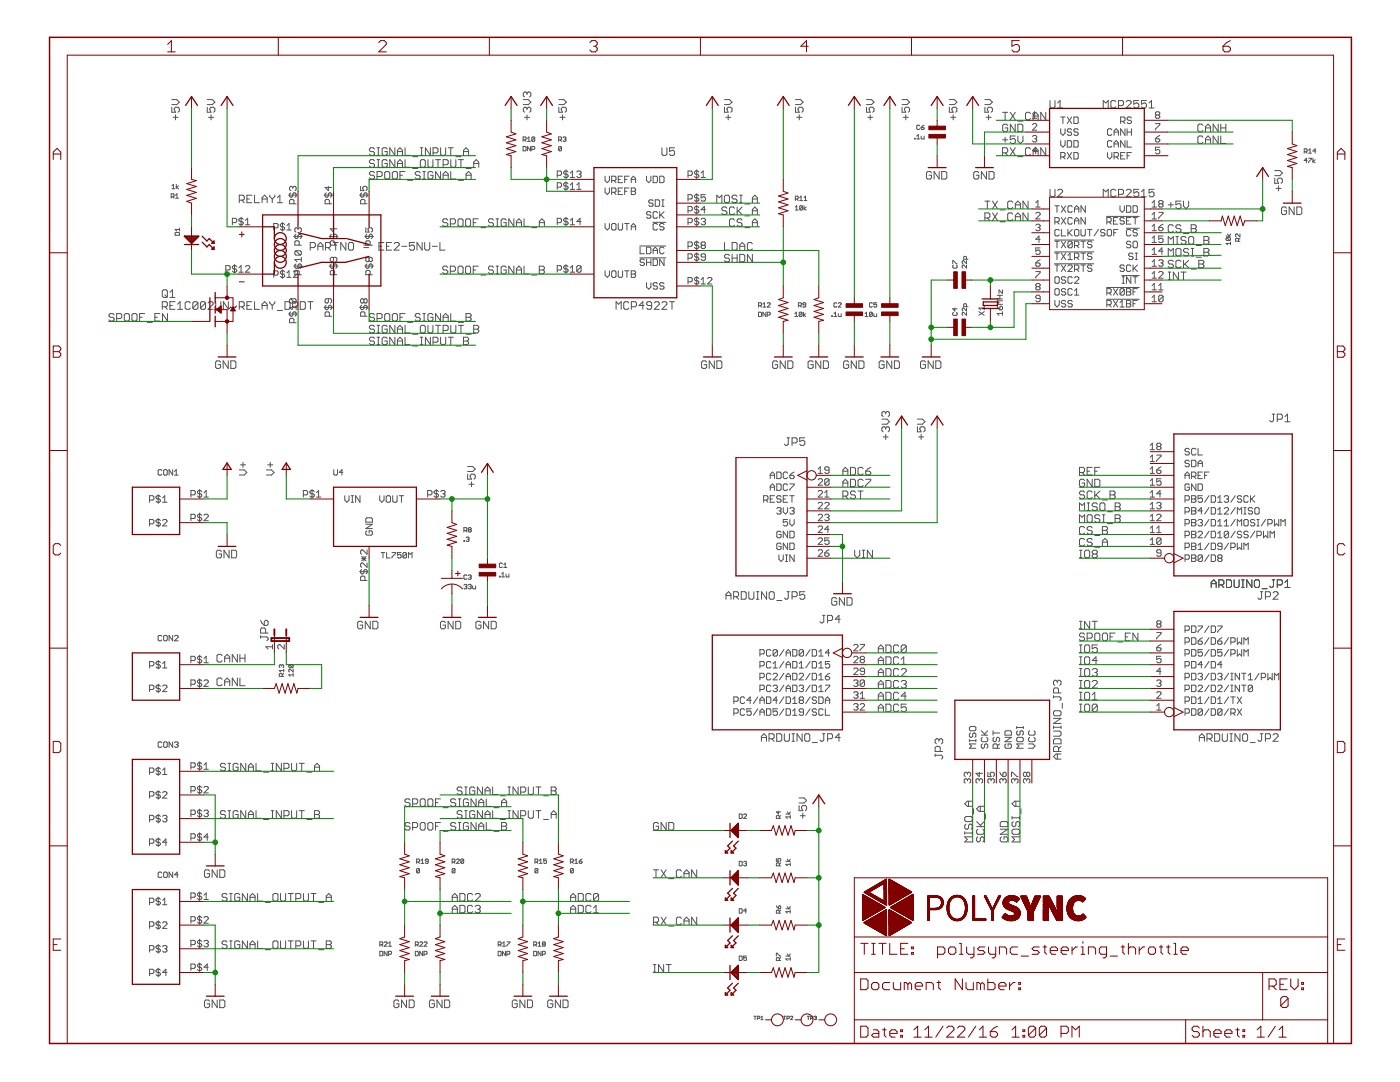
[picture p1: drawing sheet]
<svg xmlns="http://www.w3.org/2000/svg" width="279mm" height="216mm" viewBox="0 0 279 216" stroke-linecap="round" stroke-linejoin="round" font-family="sans-serif">
<g fill="none" stroke="#505050" stroke-width=".2">
<path d="M34.3 19.9h1l.5 .5-.5 .5h-1M41.4 19.9h1l.5 .5-.5 .5h-1M104.4 19.9h1l.5 .5-.5 .5h-1M105.2 18.6v.3M105.2 18.6l-.3-.2h-.2l-.3 .2v.5l.3 .2M105.2 18.6l.2-.2h.3l.2 .2v.5l-.2 .2M111.5 19.9h1l.5 .5-.5 .5h-1M144.6 19.9h1l.5 .5-.5 .5h-1M158.7 19.9h1.1l.5 .5-.5 .5h-1.1M172.9 19.9h1l.5 .5-.5 .5h-1M180 19.9h1l.5 .5-.5 .5h-1M189.5 19.9h1l.5 .5-.5 .5h-1"/>
<path d="M196.6 19.9h.9l.6 .5-.6 .5h-.9M34.2 39.3h.4l.1-.2-.1-.4h-.4v.8M34.3 21.4v1h.7l-.2-.7 .2-.3h.5l.3 .3v.4l-.3 .3M34.3 37.1l.3-.3v.9M34.3 37.7h.6M34.5 39.3l.2 .2M34.5 23.4h1M35 22.9v1M35 39.5h.6M35 39l.3-.3v.8M35.2 36.8v.9M35.6 37.1l-.4 .3 .4 .3"/>
<path d="M41.4 21.4v1h.7l-.2-.5v-.2l.2-.3h.5l.3 .3v.4l-.3 .3M41.6 23.4h1M42.1 22.9v1M47.8 39.9h.7l.2-.2v-.5l-.2-.3h-.7v1.5M48.3 39.9l.4 .5M49.3 39.7h.5M50.3 38.9h-1v1.5h1M50.8 38.9v1.5h1M52.3 39.7h1M53.8 38.9v.3l.5 .5M54.3 39.7v.7M54.8 38.9v.3l-.5 .5"/>
<path d="M55.4 39.5l.5-.6v1.5M57.6 38.9h1.7M58 38.5l-.2 .2v.4l.4 .2 .2-.2v-.4l.3-.2h.2l.2 .2v.4l-.2 .2M58.4 37.4l-.2-.2-.4 .2v.4l.2 .2M58.4 37.4l.3-.2h.2l.2 .2v.4l-.2 .2M58.4 37.4v.2M64.7 38.9h1.7M65.1 38.5l-.2 .2v.4l.2 .2h.2l.2-.2v-.4l.2-.2 .5 .2v.4l-.2 .2M65.5 37.2v.8l-.6-.6h1.3M71.8 38.9h1.7M72 37.2v.8h.6l-.2-.4v-.2l.2-.2h.4l.3 .2v.4l-.3 .2M72.2 38.5l-.2 .2v.4l.4 .2 .2-.2v-.4l.4-.2 .3 .2v.4l-.3 .2"/>
<path d="M74.7 34.5l-.2-.3h-.5l-.3 .3v.2l.3 .3h.5l.2 .2v.3l-.2 .2h-.5l-.3-.2M74.7 29.7l-.2-.2h-.5l-.3 .2v.3l.3 .2h.5l.2 .3v.3l-.2 .2h-.5l-.3-.2M74.7 32.1l-.2-.2h-.5l-.3 .2v.3l.3 .2h.5l.2 .3v.2l-.2 .3h-.5l-.3-.3M75.2 35.2h.8l.3-.2v-.5l-.3-.3h-.8v1.5M75.2 31h.6M75.2 29.5h.6M75.2 31.9h.6M75.2 33.4h.6M75.5 29.5v1.5M75.5 31.9v1.5M77 34.2h.5l.3 .3v1l-.3 .2h-.5l-.2-.2v-1zM77.3 29.7l-.3-.2h-.5l-.2 .2v1.1l.2 .2h.5l.3-.2v-.6h-.5"/>
<path d="M77.3 32.1l-.3-.2h-.5l-.2 .2v1l.2 .3h.5l.3-.3v-.5h-.5M78.3 34.5l.2-.3h.6l.2 .3v1l-.2 .2h-.6l-.2-.2zM78.8 29.5v1.5l-1-1.5v1.5M78.8 31.9v1.5l-1-1.5v1.5M79.3 31v-1l.5-.5 .5 .5v1M79.3 33.4v-1l.5-.5 .5 .5v1M79.3 30.2h1M79.3 32.6h1M79.8 35h.5M80.8 34.2h-1v1.5M80.8 29.5v1.5h1M80.8 31.9v1.5h1"/>
<path d="M81.3 36h1M82.4 31.3h1M82.4 33.6h1M83.9 34.5l-.3-.3h-.5l-.2 .3v.2l.2 .3h.5l.3 .2v.3l-.3 .2h-.5l-.2-.2M83.9 31h.5M83.9 29.5h.5M84.1 31.9h.5l.3 .2v1l-.3 .3h-.5l-.2-.3v-1zM84.1 29.5v1.5M84.4 34.2h.5M84.4 35.7h.5M84.6 34.2v1.5M85.4 31.9v1.2l.3 .3h.4l.3-.3v-1.2"/>
<path d="M85.9 29.5v1.5l-1-1.5v1.5M86.4 34.5l-.3-.3h-.4l-.3 .3v1l.3 .2h.4l.3-.2v-.5h-.5M86.4 30.5h.8l.2-.3v-.5l-.2-.2h-.8v1.5M86.9 31.9h1M87.4 31.9v1.5M87.9 29.5v1.3l.3 .2h.5l.2-.2v-1.3M87.9 34.2v1.5l-1-1.5v1.5M88.4 35h1.1M88.4 32.9h.8l.3-.3v-.5l-.3-.2h-.8v1.5M88.4 35.7v-1l.5-.5 .6 .5v1M89.5 29.5h1M90 34.2v1.5h1"/>
<path d="M90 31.9v1.2l.2 .3h.5l.3-.3v-1.2M90 29.5v1.5M91 31.3h1M91.5 36h1M91.5 31.9h1M92 31.9v1.5M92.5 30.2h1M92.5 31v-1l.5-.5 .5 .5v1M93 35h1M93 35.7v-1l.5-.5 .5 .5v1M93 33.6h1M94.5 33.4v-1l.5-.5 .5 .5v1"/>
<path d="M94.5 32.6h1M104.4 27.9h.4l.2-.4-.2-.2h-.4v.9M104.4 29.2h.4l.2 .2v.6l-.2 .1h-.4zM104.7 23.4h1M104.7 27.9l.3 .3M105.2 21.7l-.3-.3h-.2l-.3 .3v.4l.3 .3M105.2 21.7l.2-.3h.3l.2 .3v.4l-.2 .3M105.2 21.7v.2M105.2 22.9v1M105.3 27.6l.3-.3v.9M105.3 28.2h.6M105.9 29.2v.9l-.6-.9v.9"/>
<path d="M106.1 29.8h.5l.1-.4-.1-.2h-.5v.9M106.7 27.5l-.1-.2-.5 .2v.6M106.7 27.5v.6l-.1 .1-.5-.1M106.7 27.5l-.6 .6M111.2 35h.6l.3-.2v-.5l-.3-.2h-.6v1.3M111.2 37.3h.6l.3-.2v-.4l-.3-.2h-.6v1.3M111.5 27.9h.4l.2-.1-.2-.5h-.4v.9M111.5 21.4v1h.8l-.3-.5v-.2l.3-.3h.5l.2 .3v.4l-.2 .3M111.8 23.4h1M111.8 27.9l.3 .3M112.1 29.4l-.2 .7-.4-.1M112.1 29.4l-.2-.2-.4 .2v.6"/>
<path d="M112.1 29.4l-.6 .6M112.3 22.9v1M112.4 27.5l.4-.2 .1 .2-.1 .3M112.6 27.8h.2M112.8 27.8l.1 .1-.1 .3-.4-.1M112.9 33.9v1.7M112.9 36.3v1.7M113.4 36.7l-.2-.2h-.5l-.2 .2v.2l.2 .2h.5l.2 .2-.2 .5h-.5l-.2-.3M113.4 34.3l-.2-.2h-.5l-.2 .2 .2 .5h.5l.2 .2-.2 .4h-.5l-.2-.2M113.8 37.8h.9M113.8 35.4h.9M113.8 34.5l.4-.4v1.3"/>
<path d="M113.8 36.9l.4-.4v1.3M115.1 37.8h.9M115.1 34.3l.2-.2h.5l.2 .2-.2 .5M115.1 36.9l.4-.4v1.3M115.5 34.8h.3M115.8 34.8l.2 .2-.2 .4h-.5l-.2-.2M120.8 37.5v.9l.4 .4 .4-.4v-.9M120.8 35.2v.8l.4 .4 .4-.4v-.8M122.1 36h.6l.2-.2v-.4l-.2-.2h-.6v1.2M122.1 38.4h.6l.2-.2v-.5l-.2-.2h-.6v1.3M122.5 38.4l.4 .4M122.5 36l.4 .4"/>
<path d="M123.4 38.2h.4M123.4 35.8h.4M124.2 35.2h-.8v1.2h.8M124.2 37.5h-.8v1.3h.8M124.7 38.2h.4M124.7 35.8h.4M125.5 35.2h-.8v1.2M125.5 37.5h-.8v1.3M126 37.5h.6l.3 .2-.3 .5 .3 .2v.2l-.3 .2h-.6zM126 36.4v-.8l.4-.4 .5 .4v.8M126 38.2h.6M126 35.8h.9"/>
<path d="M129 35.2v.8l.5 .4 .4-.4v-.8M130.3 35.2h.7l.2 .2v.8l-.2 .2h-.7zM130.8 39.9h.6l.2 .2v.9l-.2 .2h-.6zM131.7 35.2h.6l.2 .2v.8l-.2 .2h-.6zM132.1 39.9h.4M132.1 29.5v1.3l.2 .2h.5l.3-.2v-1.3M132.3 39.9v1.3M134.6 29.5h-1v.7l.8-.2 .2 .2v.6l-.2 .2h-.5l-.3-.2M137.3 35h.6l.3-.2v-.5l-.3-.2h-.6v1.3M137.3 39.7h.6l.3-.2v-.4l-.3-.3h-.6v1.3M139 33.9v1.7M139 38.6v1.7"/>
<path d="M139.5 34.3l-.2-.2h-.5l-.2 .4 .2 .3h.5l.2 .4-.2 .2h-.5l-.2-.2M139.5 39.1l-.2-.3h-.5l-.2 .5 .2 .2h.5l.2 .4-.2 .2h-.5l-.2-.2M139.9 35.4h.9M139.9 34.5l.4-.4v1.3M140.8 38.8h-.9v.7l.7-.2 .2 .2v.4l-.2 .2h-.5l-.2-.2M144.6 21.4v1h.7l-.2-.7 .2-.3h.5l.3 .3v.4l-.3 .3M144.8 38.9h.5l.3 .3v1l-.3 .2h-.5l-.2-.2v-1zM144.8 23.4h1M145.3 22.9v1M147.1 39.2l-.2-.3h-.6l-.2 .3v.3l.2 .2h.6l.2 .2v.3l-.2 .2h-.6l-.2-.2M147.6 38.9h.5M147.9 38.9v1.5"/>
<path d="M150.2 39.7h1M158.7 39.7h.5l.1-.1-.1-.5h-.5v.9M158.7 21.4v1h.8l-.2-.5v-.2l.2-.3h.5l.3 .3v.4l-.3 .3M159 23.4h1M159 39.7l.3 .3M159.5 22.9v1M159.6 39.4l.3-.3v.9M160.5 39.4l.3-.3v.9M172.9 21.4v1h.8l-.3-.7 .3-.3h.5l.2 .3v.4l-.2 .3M173.2 23.4h1M173.7 22.9v1M180 21.4v1h.8l-.3-.7 .3-.3h.5l.2 .3v.4l-.2 .3"/>
<path d="M180.3 23.4h1M180.8 22.9v1M182.5 27.6l.2 .1zM183 27.7h.5M183 27.2l.3-.3v.8M183.5 25.1l-.1-.1-.4 .1v.6l.1 .1 .4-.1M183.8 27.2v.4l.2 .1h.4v-.5M183.8 25.4h.5l.1 .3-.4 .1zM184.4 25l-.6 .4M185.9 34.5l-.2-.3h-.6l-.2 .3v1l.2 .2h.6l.2-.2v-.5h-.5M187.4 34.2v1.5l-1-1.5v1.5M187.9 34.2h.8l.3 .3v1l-.3 .2h-.8z"/>
<path d="M189.5 21.4v1h.7l-.2-.7 .2-.3h.5l.3 .3v.4l-.3 .3M189.7 23.4h1M190.2 22.9v1M195.3 34.5l-.2-.3h-.5l-.3 .3v1l.3 .2h.5l.2-.2v-.5h-.5M196.6 21.4v1h.7l-.3-.7 .3-.3h.5l.3 .3v.4l-.3 .3M196.8 23.4h1M196.9 34.2v1.5l-1-1.5v1.5M197.3 22.9v1M197.4 34.2h.7l.3 .3v1l-.3 .2h-.7zM200.1 30.5h.8l.2-.3v-.5l-.2-.2h-.8v1.5M200.1 22.4h1M200.1 27.9h1"/>
<path d="M200.6 22.4v1.5M200.6 27.4v1M200.6 30.5l.5 .5M201.1 25l-.2-.2h-.6l-.2 .2v1l.2 .3h.6l.2-.3v-.5h-.5M201.6 22.4l1 1.5M201.6 29.5l1 1.5M202.6 24.8v1.5l-1-1.5v1.5M202.6 27.1h-1v.8l.8-.3 .2 .3v.5l-.2 .2h-.5l-.3-.2M202.6 22.4l-1 1.5M202.6 29.5l-1 1.5M203.1 31.3h1.1M203.1 24.8h.8l.2 .2v1l-.2 .3h-.8z"/>
<path d="M203.1 27.1v1.1l.5 .4 .6-.4v-1.1M203.1 24.2h1.1M205.7 22.7l-.3-.3h-.5l-.2 .3v1l.2 .2h.5l.3-.2M205.7 29.7l-.3-.2h-.5l-.2 .2v1.1l.2 .2h.5l.3-.2M206.1 22.7l.4-.4v1.3M206.1 24.9l.2-.2h.4l.2 .2v.2l-.8 .9h.8M206.1 23.6h.8M206.1 27.2l.2-.2h.4l.2 .2-.2 .5M206.2 23.9v-1l.5-.5 .5 .5v1M206.2 31v-1l.5-.5 .5 .5v1M206.2 23.2h1M206.2 30.2h1"/>
<path d="M206.5 27.7h.2M206.7 27.7l.2 .2-.2 .4h-.4l-.2-.2M206.9 30h-.8l.6-.6v1.3M208.7 22.4v1.5l-1-1.5v1.5M208.7 29.5v1.5l-1-1.5v1.5M209.5 20.1v1.2l.3 .2h.5l.2-.2v-1.2M209.5 37.8v1.2l.3 .3h.5l.2-.3v-1.2M211.1 21.5h1M211.1 38l.2-.2h.5l.3 .2v.3l-1 1h1M211.1 20.6l.5-.5v1.4M211.7 23.3h.9M211.7 25.7v.9l.4 .4 .5-.4v-.9"/>
<path d="M211.7 28.1v.8l.4 .5 .5-.5v-.8M211.7 31.3h.6l.3-.2v-.5l-.3-.2h-.6v1.3M212.1 23.3v1.3M212.1 31.3l.5 .4M213 23.3l.9 1.3M213 28.1h.7l.2 .2v.8l-.2 .3h-.7zM213 30.4l.9 1.3M213.9 23.3l-.9 1.3M213.9 25.9l-.2-.2h-.5l-.2 .4 .2 .3h.5l.2 .2v.2l-.2 .2h-.5l-.2-.2M213.9 30.4l-.9 1.3M214.3 23.3h.7l.2 .3v.8l-.2 .2h-.7zM214.3 28.1h.7l.2 .2v.8l-.2 .3h-.7z"/>
<path d="M214.3 30.4h.7l.2 .2v.9l-.2 .2h-.7zM215.2 25.9l-.2-.2h-.5l-.2 .4 .2 .3h.5l.2 .2v.2l-.2 .2h-.5l-.2-.2M220.2 21.5v-1.4l.5 .5 .5-.5v1.4M220.2 39.3v-1.5l.5 .5 .5-.5v1.5M221 30.4v.9l.5 .4 .4-.4v-.9M221.9 25.9l-.2-.2h-.4l-.3 .2v.9l.3 .2h.4l.2-.2M221.9 28.3l-.2-.2h-.4l-.3 .2v.8l.3 .3h.4l.2-.3M222.3 27v-.9l.5-.4 .4 .4v.9M222.3 29.4v-.9l.5-.4 .4 .4v.9M222.3 31.3h.7l.2-.2v-.5l-.2-.2h-.7v1.3M222.3 26.4h.9M222.3 28.7h.9"/>
<path d="M222.7 20.3l-.3-.2h-.4l-.3 .2v1l.3 .2h.4l.3-.2M222.7 38l-.3-.2h-.4l-.3 .2v1l.3 .3h.4l.3-.3M222.8 31.3l.4 .4M223.2 21.1h.8l.2-.3v-.5l-.2-.2h-.8v1.4M223.2 38.8h.8l.2-.3v-.5l-.2-.2h-.8v1.5M223.6 24.2h.7l.2-.2v-.4l-.2-.3h-.7v1.3M223.6 31.1h.5M224.1 24.2l.4 .4M224.5 30.4h-.9v1.3h.9M224.5 25.7v1.3l-.9-1.3v1.3M224.5 28.1v1.3l-.9-1.3v1.3M224.7 20.3l.3-.2h.5l.2 .2v.3l-1 .9h1"/>
<path d="M224.7 38l.3-.2h.5l.2 .2v.3l-1 1h1M224.9 26.4h.9M224.9 28.1v1.3h.9M224.9 31.1h.5M224.9 25.7v1.3M225.8 23.6l-.2-.3h-.5l-.2 .5 .2 .2h.5l.2 .4-.2 .2h-.5l-.2-.2M225.8 30.4h-.9v1.3M225.8 25.7v1.3M227.3 20.1h-1v.7l.5-.2h.2l.3 .2v.5l-.3 .2h-.5l-.2-.2M227.3 37.8h-1v.7l.5-.2h.2l.3 .2v.5l-.3 .3h-.5l-.2-.3M227.8 39.3h1M227.8 38.3l.5-.5v1.5"/>
<path d="M228.8 20.1h-1v.7l.5-.2h.2l.3 .2v.5l-.3 .2h-.5l-.2-.2M229.3 21.5h1M229.3 20.6l.5-.5v1.4M230.3 37.8h-1v.7l.5-.2h.3l.2 .2v.5l-.2 .3h-.5l-.3-.3M230.6 24.7h.9v.2l-.9 .9v.2M230.6 27.7h.6l.3 .4-.3 .2h-.4l-.2-.2zM230.8 22.9l-.2 .3 .2 .4h.4l.3-.2-.3-.5M230.8 22.9l-.2-.2 .2-.4h.4l.3 .2-.3 .4M230.8 22.9h.4M231.5 29.4h-.9v.6l.6-.2 .3 .2v.5l-.3 .2h-.4l-.2-.2M231.5 27l-.9 .7M240.1 25l-.3-.2h-.5l-.2 .2v1l.2 .3h.5l.3-.3"/>
<path d="M240.1 27.4l-.3-.3h-.5l-.2 .3v1l.2 .2h.5l.3-.2M240.6 26.3v-1l.5-.5 .5 .5v1M240.6 28.6v-1l.5-.5 .5 .5v1M240.6 25.5h1M240.6 27.9h1M243.1 24.8v1.5l-1-1.5v1.5M243.1 27.1v1.5l-1-1.5v1.5M243.6 25.5h1M243.6 24.8v1.5M243.6 27.1v1.5h1M244.6 24.8v1.5M254.4 35.6v1h.8l-.3-.5v-.3l.3-.2h.5l.2 .2v.5l-.2 .3"/>
<path d="M254.4 34h1l.5 .5-.5 .6h-1M254.7 37.6h1M255.2 37.1v1M260.3 30.3h.4l.2-.2-.2-.4h-.4v.9M260.6 30.3l.3 .3M260.9 32h-.6l.4-.4v.9M261.2 31.6h.5l-.5 .9M261.2 30l.3-.3v.9M261.2 30.6h.5M262 31.6v.9M262.5 31.9l-.5 .3 .5 .3M262.6 30.1h-.6l.5-.4v.9"/>
<path d="M32.6 57.8h.5l.3 .3v1l-.3 .3h-.5l-.2-.3v-1zM32.9 58.8l.5 .6M33.9 59.4h1M33.9 58.3l.5-.5v1.6M34.9 46.5l.2-.1h.6l.1 .1v.4h-.9zM35.8 45.8h-.9l.3 .3M35.8 45.5v.6M45.1 53.9h.6l.2-.2v-.5l-.2-.2h-.6v1.3M46.4 44.4h.6l.2-.2v-.4l-.2-.2h-.6v1.3M46.8 52.8v1.7M47.2 53.2l-.2-.2h-.4l-.2 .4 .2 .3h.4l.2 .2v.2l-.2 .2h-.4l-.2-.2M47.7 54.3h.8"/>
<path d="M47.7 53.4l.4-.4v1.3M48.1 43.3v1.8M48.5 43.8l-.2-.2h-.4l-.2 .2 .2 .4h.4l.2 .2-.2 .5h-.4l-.2-.3M49 44.9h.8M49 53.2l.2-.2h.4l.2 .2v.2l-.8 .9h.8M49 44l.4-.4v1.3M52.3 40.4v-.9l.5-.6 .5 .6v.9M54.6 45.5h.7l.2-.2v-.5l-.2-.2h-.7v1.3M54.6 54.9h.7l.2-.2v-.4l-.2-.3h-.7v1.4M55.4 40.4h1M56.4 44.4v1.7M56.4 53.8v1.8"/>
<path d="M56.8 44.8l-.2-.2h-.4l-.3 .2v.2l.3 .3h.4l.2 .2v.2l-.2 .2h-.4l-.3-.2M56.8 54.3l-.2-.3h-.4l-.3 .5 .3 .2h.4l.2 .2v.2l-.2 .3h-.4l-.3-.3M57.2 45.9h.9M57.2 55.4h.9M57.2 45l.5-.4v1.3M57.2 54.5l.5-.5v1.4M58 59.6l-.2 .2v.5l.2 .2h.9M58 59.6h.9l.2 .2v.5l-.2 .2M58 59.6l.9 .9M58.5 54.3l.3-.3h.4l.2 .3v.2l-.9 .9h.9M58.6 47.2h1.7M58.6 53.1h1.7"/>
<path d="M58.7 40.7v-.7l-.3-.2h-.4l-.2 .2v.7h1.3M59.1 52.7l-.3 .2v.4l.3 .2h.2l.2-.2v-.4l.2-.2 .4 .2v.4l-.2 .2M59.1 46.7l-.3 .3v.4l.5 .2 .2-.2v-.4l.4-.3 .2 .3v.4l-.2 .2M59.1 50l-.3 .3v.4l.3 .2h.8M59.1 50h.8l.2 .3v.4l-.2 .2M59.1 50l.8 .9M59.5 45.7l-.2-.3-.5 .3v.4l.3 .2M59.5 45.7l.2-.3 .4 .3v.4l-.2 .2M59.5 45.7v.2M59.7 48.9v-.6l-.2-.3h-.4l-.3 .3v.6h1.3M59.7 54.8v-.6l-.2-.2h-.4l-.3 .2v.6h1.3M60.1 51.8h-1.3l.5 .4"/>
<path d="M60.1 51.4v.8M61.9 49.4h.8l.2-.3v-.5l-.2-.2h-.8v1.5M63.4 49.9v-1l.5-.5 .6 .5v1M63.4 49.1h1.1M65 49.4h.7l.3-.3v-.5l-.3-.2h-.7v1.5M65.5 49.4l.5 .5M65.5 59.6v.7l-.2 .2h-.2l-.2-.2v-.5l.2-.2h.9l.2 .2v.5l-.2 .2M65.7 47.2h1.7M65.7 53.1h1.7M65.7 40.7v-.7l-.2-.2h-.4l-.2 .2v.7h1.3M66.1 46.7l-.2 .3v.4l.5 .2 .2-.2v-.4l.2-.3h.2l.2 .3v.4l-.2 .2M66.1 52.7l-.2 .2v.4l.2 .2h.3l.2-.2v-.4l.2-.2h.2l.2 .2v.4l-.2 .2"/>
<path d="M66.5 48.4h1M66.6 51.4v.6l-.2 .2-.5-.2v-.4l.2-.2h.9l.2 .2v.4l-.2 .2M66.6 45.4v.9l-.7-.6h1.3M66.8 48.9v-.6l-.2-.3h-.5l-.2 .3v.6h1.3M66.8 54.8v-.6l-.2-.2h-.5l-.2 .2v.6h1.3M67 48.4v1.5M69 48.4v1.5l-1-1.5v1.5M69.8 48.4h.5l.2 .2v1.1l-.2 .2h-.5l-.3-.2v-1.1zM72.6 49.4h1M72.6 48.9h1.7M72.6 59.8l-.2-.2h-.2l-.2 .2v.5l.2 .2 .4-.2M72.6 59.8l.2-.2h.2l.3 .2v.5l-.3 .2-.4-.2"/>
<path d="M72.6 59.8v.5M72.8 47.2h1.7M72.8 53.1h1.7M72.8 40.7v-.7l-.2-.2h-.4l-.2 .2v.7h1.3M73 48.9v-.6l.2-.3h.5l.2 .3v.6M73 45.4v.9h.7l-.3-.4 .3-.5h.4l.2 .3v.4l-.2 .2M73.2 46.7l-.2 .3v.4l.2 .2h.2l.3-.2v-.4l.2-.3 .4 .3v.4l-.2 .2M73.2 52.7l-.2 .2v.4l.2 .2h.2l.3-.2v-.4l.2-.2 .4 .2v.4l-.2 .2M73.7 51.6l-.3-.2h-.2l-.2 .2v.4l.2 .2h.2l.3-.2M73.7 51.6l.2-.2 .4 .2v.4l-.2 .2-.4-.2M73.7 51.6v.4M73.9 54.8v-.6l-.2-.2h-.5l-.2 .2v.6h1.3"/>
<path d="M75.6 49.1h.5M76.6 48.4h-1v1.5h1M77.1 49.1h.5M78.1 48.4h-1v1.5h1M78.7 48.6l.2-.2h.5l.3 .2v.3l-1 1h1M80.2 49.1h1M82.7 48.4h-1v.7l.5-.2h.3l.2 .2v.6l-.2 .2h-.5l-.3-.2M84.2 48.4v1.5l-1-1.5v1.5M84.8 48.4v1.3l.2 .2h.5l.3-.2v-1.3M86.3 49.1h1M87.8 48.4v1.5h1M89.4 43.9l-.3-.2h-.5l-.3 .2v.3l.3 .2h.5l.3 .3v.2l-.3 .3h-.5l-.3-.3"/>
<path d="M89.4 53.4l-.3-.3h-.5l-.3 .3v.2l.3 .3h.5l.3 .2v.3l-.3 .2h-.5l-.3-.2M89.9 44.7h.7l.3-.3v-.5l-.3-.2h-.7v1.5M89.9 54.1h.7l.3-.2v-.5l-.3-.3h-.7v1.5M91.7 53.1h.5l.2 .3v1l-.2 .2h-.5l-.3-.2v-1zM91.7 43.7h.5l.2 .2v1l-.2 .3h-.5l-.3-.3v-1zM92.9 53.4l.3-.3h.5l.2 .3v1l-.2 .2h-.5l-.3-.2zM93.2 43.7h.5l.2 .2v1l-.2 .3h-.5l-.3-.3v-1zM94.4 44.4h.6M94.4 53.9h.6M95.4 53.1h-1v1.5M95.4 43.7h-1v1.5M96 45.4h1"/>
<path d="M96 54.9h1M98.5 43.9l-.3-.2h-.5l-.2 .2v.3l.2 .2h.5l.3 .3v.2l-.3 .3h-.5l-.2-.3M98.5 53.4l-.3-.3h-.5l-.2 .3v.2l.2 .3h.5l.3 .2v.3l-.3 .2h-.5l-.2-.2M99 53.1h.5M99 43.7h.5M99 45.2h.5M99 54.6h.5M99.3 43.7v1.5M99.3 53.1v1.5M101 43.9l-.2-.2h-.5l-.3 .2v1l.3 .3h.5l.2-.3v-.5h-.5M101 53.4l-.2-.3h-.5l-.3 .3v1l.3 .2h.5l.2-.2v-.5h-.5M102.6 43.7v1.5l-1.1-1.5v1.5"/>
<path d="M102.6 53.1v1.5l-1.1-1.5v1.5M103.1 44.4h1M103.1 53.9h1M103.1 45.2v-1l.5-.5 .5 .5v1M103.1 54.6v-1l.5-.5 .5 .5v1M104.6 43.7v1.5h1M104.6 53.1v1.5h1M106.1 45.4h1M106.1 54.9h1M107.6 44.4h1M107.6 53.9h.8M107.6 53.1h.8l.2 .3v.2l-.2 .3 .2 .2v.3l-.2 .2h-.8z"/>
<path d="M107.6 45.2v-1l.5-.5 .5 .5v1M111.2 44.4h.6l.3-.2v-.4l-.3-.2h-.6v1.3M111.2 53.9h.6l.3-.2v-.5l-.3-.2h-.6v1.3M112.9 43.3v1.8M112.9 52.8v1.7M113.4 43.8l-.2-.2h-.5l-.2 .4 .2 .2h.5l.2 .4-.2 .3h-.5l-.2-.3M113.4 53.2l-.2-.2h-.5l-.2 .4 .2 .3h.5l.2 .4-.2 .2h-.5l-.2-.2M113.8 44.9h.9M113.8 54.3h.9M113.8 53.4l.4-.4v1.3M113.8 44l.4-.4v1.3M116 44.2h-.9l.7-.6v1.3"/>
<path d="M116 53.2l-.2-.2h-.5l-.2 .2v.9M116 53.2v.9l-.2 .2h-.5l-.2-.2M116 53.2l-.9 .9M120.8 44.6v.9l.4 .4 .4-.4v-.9M120.8 54v.9l.4 .5 .4-.5v-.9M122.1 44.8l.2-.2h.4l.2 .2v.9l-.2 .2h-.4l-.2-.2zM122.3 54h.4l.2 .3v.8l-.2 .3h-.4l-.2-.3v-.8zM123.4 44.6v1.1l.2 .2h.4l.2-.2v-1.1M123.4 54v1.1l.2 .3h.4l.2-.3v-1.1M124.7 44.6h.8M124.7 54h.8M125.1 44.6v1.3"/>
<path d="M125.1 54v1.4M126 45.3h.9M126 54h.6l.3 .3-.3 .4 .3 .2v.2l-.3 .3h-.6zM126 45.9v-.9l.4-.4 .5 .4v.9M126 54.7h.6M127.7 49.1h5.2M127.7 51.5h5.2M127.7 49.3v1.3h.9M128.6 51.9l-.2-.2h-.4l-.3 .2 .3 .4h.4l.2 .3v.2l-.2 .2h-.4l-.3-.2M129 49.3h.7l.2 .2v.9l-.2 .2h-.7zM129 51.7v1.3M129 56.4v.9l.5 .4 .4-.4v-.9"/>
<path d="M129 52.3h.9M129.9 42.5l-.2-.3h-.4l-.3 .3v.2l.3 .2h.4l.2 .2v.2l-.2 .2h-.4l-.3-.2M129.9 51.7v1.3M130.3 44.4h2.6M130.3 40.1l-.2-.2h-.4l-.2 .2 .2 .4h.4l.2 .2-.2 .5h-.4l-.2-.2M130.3 50.6v-.8l.5-.5 .4 .5v.8M130.3 51.7h.7l.2 .2v.9l-.2 .2h-.7zM130.3 50h.9M131.2 56.6l-.2-.2h-.4l-.3 .2 .3 .5h.4l.2 .2-.2 .4h-.4l-.3-.2M131.2 42.5l-.2-.3h-.4l-.3 .3v.8l.3 .2h.4l.2-.2M131.2 44.8l-.2-.2h-.4l-.3 .2v.9l.3 .2h.4l.2-.2M131.7 42.2v1.3"/>
<path d="M131.9 42.9l.6 .6M132.1 41.2h.4M132.5 44.8l-.2-.2h-.4l-.2 .2v.2l.2 .3h.4l.2 .2v.2l-.2 .2h-.4l-.2-.2M132.5 49.5l-.2-.2h-.4l-.2 .2v.9l.2 .2h.4l.2-.2M132.5 51.7v1.3l-.8-1.3v1.3M132.5 56.6l-.2-.2h-.4l-.2 .4 .2 .3h.4l.2 .2v.2l-.2 .2h-.4l-.2-.2M132.5 42.2l-.8 .9M137.3 49.1h.6l.3-.2v-.4l-.3-.2h-.6v1.3M137.3 42.1h.6l.3-.3v-.4l-.3-.2h-.6v1.3M137.3 44.4h.6l.3-.2v-.4l-.3-.2h-.6v1.3M137.3 51.5h.6l.3-.2v-.4l-.3-.2h-.6v1.2M137.3 56.2h.6l.3-.2v-.4l-.3-.2h-.6v1.3"/>
<path d="M139 41v1.7M139 43.3v1.8M139 48.1v1.7M139 50.4v1.8M139 55.2v1.7M139.5 43.8l-.2-.2h-.5l-.2 .4 .2 .2h.5l.2 .4-.2 .3h-.5l-.2-.3M139.5 50.9l-.2-.2h-.5l-.2 .4 .2 .2h.5l.2 .4-.2 .2h-.5l-.2-.2M139.5 41.4l-.2-.2h-.5l-.2 .4 .2 .2h.5l.2 .3v.2l-.2 .2h-.5l-.2-.2M139.5 48.5l-.2-.2h-.5l-.2 .2v.2l.2 .2h.5l.2 .2-.2 .5h-.5l-.2-.2M139.5 55.6l-.2-.2h-.5l-.2 .4 .2 .2h.5l.2 .5-.2 .2h-.5l-.2-.2M139.9 55.8l.4-.4v1.3M139.9 43.8l.2-.2h.5l.2 .2-.2 .4"/>
<path d="M139.9 56.7h.9M140.1 48.9l-.2-.2v-.2l.2-.2h.5l.2 .2v.2l-.2 .2M140.1 48.9l-.2 .2 .2 .5h.5l.2-.2-.2-.5M140.1 48.9h.5M140.3 44.2h.3M140.6 44.2l.2 .2-.2 .5h-.5l-.2-.3M140.8 51.3h-.7l-.2-.2 .2-.4h.5l.2 .2v.8l-.2 .2h-.5l-.2-.2M140.8 41.8h-.9l.7-.6v1.3M141.2 55.6l.2-.2h.5l.2 .2v.2l-.9 .9h.9M143 40.4v-1.5l.6 .6 .5-.6v1.5M144.6 48.4v1.5h1M145.1 41.6l-.3-.3h-.5l-.2 .3v.2l.2 .3h.5l.3 .2v.3l-.3 .2h-.5l-.2-.2"/>
<path d="M145.6 51l-.2-.2h-.6l-.2 .2v.3l.2 .2h.6l.2 .3v.2l-.2 .3h-.6l-.2-.3M146.1 48.4h.8l.2 .2v1.1l-.2 .2h-.8zM146.1 50.8v1.5M146.1 51.5h1M146.6 43.9l-.3-.2h-.5l-.2 .2v1l.2 .3h.5l.3-.3M146.6 41.6l-.3-.3h-.5l-.2 .3v1l.2 .2h.5l.3-.2M147.1 41.3v1.5M147.1 50.8v1.5M147.4 42.1l.7 .7M147.6 40.4h.5M147.6 49.1h1M147.6 50.8h.8l.2 .2v1l-.2 .3h-.8z"/>
<path d="M147.6 49.9v-1l.5-.5 .5 .5v1M148.1 43.9l-.3-.2h-.4l-.3 .2v.3l.3 .2h.4l.3 .3v.2l-.3 .3h-.4l-.3-.3M148.1 41.3l-1 1M148.6 45.4h1M148.6 40.7h1M148.6 43.1h1M150.2 48.6l-.3-.2h-.5l-.2 .2v1.1l.2 .2h.5l.3-.2M150.2 42.1h1M150.2 40.4v-.9l.4-.6 .6 .6v.9M150.2 42.8v-1l.4-.5 .6 .5v1M150.2 45.2v-1l.4-.5 .6 .5v1M150.2 44.4h1"/>
<path d="M150.2 50.8v1.5l-1-1.5v1.5M158.7 41.3l.3-.3v.9M158.7 41.9h.6M159.6 40h.6M160.2 41.2v.6l-.2 .1-.4-.1M160.2 41.2l-.2-.2-.4 .2v.6M160.2 41.2l-.6 .6M160.5 41v.9M160.5 40h.5M160.9 41.3l-.4 .3 .4 .3M190.1 52.6v-.6l.9 .6M190.3 52.9l-.2 .1 .2 .5h.6l.1-.2-.1-.4"/>
<path d="M192.9 52.9v.6l-.6-.6-.3 .1 .2 .5M192.9 51.7v-.4l-.2-.1-.4 .1v.4h.9M192.9 52v.6l-.6-.6-.3 .2 .2 .4M196.6 43.5h.7l.2-.3v-.5l-.2-.2h-.7v1.5M196.6 40.1h.9M197 40.1v1.5M197 43.5l.5 .5M198.1 40.1l1 1.5M198.1 42.5l1 1.5M199 59.6h1.1M199 58.9h1.1M199.1 40.1l-1 1.5"/>
<path d="M199.1 42.5l-1 1.5M199.5 58.9v.7M199.6 41.9h1M199.6 44.3h1M200.1 57.8v.7l-.7-.7v.7M202.1 40.4l-.2-.3h-.5l-.3 .3v1l.3 .2h.5l.2-.2M202.1 42.7l-.2-.2h-.5l-.3 .2v1.1l.3 .2h.5l.2-.2M202.6 44v-1l.5-.5 .5 .5v1M202.6 41.6v-1l.5-.5 .5 .5v1M202.6 40.9h1M202.6 43.2h1M205.2 40.1v1.5l-1-1.5v1.5"/>
<path d="M205.2 42.5v1.5l-1-1.5v1.5M206.7 41.3h.9M206.7 52.5h.6l.3 .2v.2l-.3 .2h-.4l-.2-.2zM206.7 54.2h.9v.2l-.9 .9v.2M206.7 42.6l.2-.2h.4l.3 .2v.2l-.9 .9h.9M206.7 40.4l.4-.4v1.3M206.7 45l.2-.3h.4l.3 .3v.2l-.3 .2M206.9 57.2l-.2-.2 .2-.4h.4l.3 .2v.2l-.3 .2M206.9 57.2l-.2 .2 .2 .4h.4l.3-.2-.3-.4M206.9 57.2h.4M207.1 45.4h.2M207.3 45.4l.3 .2v.2l-.3 .2h-.4l-.2-.2"/>
<path d="M207.6 59.6h-.7l-.2-.2 .2-.5h.4l.3 .2v.9l-.3 .2h-.4l-.2-.2M207.6 49.5h-.9v.6l.4-.2 .5 .2v.4l-.3 .3h-.4l-.2-.3M207.6 47.8h-.9l.6-.7v1.3M207.6 51.8l-.9 .7M210.5 47.9h7.8M210.5 50.3h7.8M210.5 52.6h7.8M210.5 41.1h.9M210.5 52.9h.9M210.5 57.8l.2-.2h.5l.2 .2v.9l-.2 .2h-.5l-.2-.2zM210.5 44.3h.7l.2-.2v-.5l-.2-.2h-.7v1.3M210.5 59.9v.9l.4 .5 .5-.5v-.9"/>
<path d="M210.5 48.1h.9M210.5 50.5h.9M210.7 55.2h.5l.2 .2v.9l-.2 .2h-.5l-.2-.2v-.9zM210.9 41.1v1.3M210.9 48.1v1.3M210.9 50.5v1.3M210.9 52.9v1.3M210.9 44.3l.5 .4M211.4 46l-.2-.2h-.5l-.2 .2v.9l.2 .2h.5l.2-.2M211.8 45.8v1.3h.9M211.8 41.1l.9 1.3M211.8 43.4l.9 1.3"/>
<path d="M211.8 48.1l.9 1.3M211.8 50.5l.9 1.3M211.8 52.9l.9 1.3M212.7 41.1l-.9 1.3M212.7 43.4l-.9 1.3M212.7 55.4l-.2-.2h-.5l-.2 .2v.3l.2 .2h.5l.2 .2-.2 .4h-.5l-.2-.2M212.7 57.8l-.2-.2h-.5l-.2 .2v.2l.2 .2h.5l.2 .3-.2 .4h-.5l-.2-.2M212.7 48.1l-.9 1.3M212.7 50.5l-.9 1.3M212.7 52.9l-.9 1.3M213.1 53.1l.2-.2h.5l.2 .2v.2l-.9 .9h.9M213.1 45.8v1.3"/>
<path d="M213.1 50.9l.5-.4v1.3M213.1 51.8h.9M213.3 46.4l.7 .7M214 41.3l-.2-.2h-.5l-.2 .2v.8l.2 .3h.5l.2-.3M214 48.4v.8l-.2 .2h-.5l-.2-.2M214 43.6l-.2-.2h-.5l-.2 .2v.9l.2 .2h.5l.2-.2M214 48.4l-.2-.3h-.5l-.2 .3v.8M214 55.4l-.2-.2h-.5l-.2 .2v.9l.2 .2h.5l.2-.2M214 57.8l-.2-.2h-.5l-.2 .2v.9l.2 .2h.5l.2-.2M214 45.8l-.9 .9M214 48.4l-.9 .8M214.4 42.4v-.9l.5-.4 .4 .4v.9"/>
<path d="M214.4 53.7h.7l.2-.2v-.4l-.2-.2h-.7v1.3M214.4 46l.3-.2h.4l.2 .2v.9l-.2 .2h-.4l-.3-.2zM214.4 44.7v-.8l.5-.5 .4 .5v.8M214.4 49h.7l.2-.2v-.4l-.2-.3h-.7v1.3M214.4 51.4h.7l.2-.2v-.5l-.2-.2h-.7v1.3M214.4 55.4l.3-.2h.4l.2 .2v.3l-.9 .8h.9M214.4 41.7h.9M214.4 44.1h.9M214.4 58.9h.9M214.4 58l.5-.4v1.3M214.9 49l.4 .4M214.9 51.4l.4 .4"/>
<path d="M214.9 53.7l.4 .5M215.7 52.9h.9M215.7 45.8v1.1l.3 .2h.4l.2-.2v-1.1M215.7 48.1h.9M215.7 50.5h.9M216.2 48.1v1.3M216.2 50.5v1.3M216.2 52.9v1.3M216.6 41.1v1.3l-.9-1.3v1.3M216.6 43.4v1.3l-.9-1.3v1.3M217 45.8h.9M217.5 45.8v1.3"/>
<path d="M217.9 53.1l-.2-.2h-.4l-.3 .4 .3 .2h.4l.2 .5-.2 .2h-.4l-.3-.2M217.9 50.7l-.2-.2h-.4l-.3 .2v.2l.3 .3h.4l.2 .4-.2 .2h-.4l-.3-.2M217.9 48.4l-.2-.3h-.4l-.3 .5 .3 .2h.4l.2 .2v.2l-.2 .2h-.4l-.3-.2M219.2 45.8l-.8 1.3M220.5 46l-.2-.2h-.4l-.3 .2 .3 .4h.4l.2 .3-.2 .4h-.4l-.3-.2M220.9 59.7h6.5M220.9 57.4h6.5M220.9 43.2h6.5M220.9 58.5h.7l.2-.3v-.4l-.2-.2h-.7v1.3M220.9 44.3h.7l.2-.2v-.5l-.2-.2h-.7v1.3M221 46l.2-.2h.4l.2 .2v.9l-.2 .2h-.4l-.2-.2zM221.3 58.5l.5 .4"/>
<path d="M221.3 44.3l.5 .4M222.2 44.1h.5M222.2 59.9l.9 1.4M222.2 57.6l.9 1.3M222.3 46.4h.4M223.1 43.4h-.9v1.3h.9M223.1 59.9l-.9 1.4M223.1 57.6l-.9 1.3M223.1 45.8h-.8v1.3M223.5 41.1v.8l.4 .5 .5-.5v-.8M223.9 55h3.5M223.9 55.2h.5"/>
<path d="M223.9 56.5h.5M224.2 55.2v1.3M224.4 53.1l-.2-.2h-.5l-.2 .4 .2 .2h.5l.2 .5-.2 .2h-.5l-.2-.2M224.4 57.8l-.2-.2h-.5l-.2 .2v.9M224.4 43.6l-.2-.2h-.5l-.2 .5 .2 .2h.5l.2 .2v.2l-.2 .2h-.5l-.2-.2M224.4 57.8v.9l-.2 .2h-.5l-.2-.2M224.4 57.8l-.9 .9M224.8 45.6h2.6M224.8 41.1h.7l.2 .2v.8l-.2 .3h-.7zM224.8 44.1h.5M224.8 59.9h.7l.2 .3-.2 .4 .2 .2v.2l-.2 .3h-.7zM224.8 57.6h.7l.2 .2-.2 .4 .2 .5-.2 .2h-.7z"/>
<path d="M224.8 58.2h.7M225.7 53.1l-.2-.2h-.5l-.2 .2v.9l.2 .2h.5l.2-.2M225.7 46l-.2-.2h-.5l-.2 .2v.9l.2 .2h.5l.2-.2M225.7 43.4h-.9v1.3h.9M225.7 48.4l-.2-.3h-.5l-.2 .3v.2l.2 .2h.5l.2 .2v.2l-.2 .2h-.5l-.2-.2M225.7 55.2v1.3l-.9-1.3v1.3M226.1 41.1h.7l.2 .2v.8l-.2 .3h-.7zM226.1 50.7l-.2-.2h-.4l-.2 .2v.2l.2 .3h.4l.2 .4-.2 .2h-.4l-.2-.2M226.1 43.4h.9M226.1 55.2h.9M226.1 58.2h.4M226.1 52.9v1.3"/>
<path d="M226.3 48.1h.5l.2 .3v.8l-.2 .2h-.5l-.2-.2v-.8zM226.3 53.5l.7 .7M226.5 43.4v1.3M226.5 55.2v1.3M226.6 50.5h.4M226.6 51.8h.4M226.8 50.5v1.3M227 46l-.2-.2h-.5l-.2 .4 .2 .2h.5l.2 .5-.2 .2h-.5l-.2-.2M227 57.6h-.9v1.3M227 59.9h-.9v1.4M227 52.9l-.9 .8M229.9 48.4h.9"/>
<path d="M229.9 41.3h.9M229.9 43.7h.9M229.9 46h.9M229.9 50.8h.9M229.9 53.1h.9M229.9 57.8h.9M229.9 59.4l.5-.5v1.3M229.9 40.4l.5-.4v1.3M229.9 42.8l.5-.4v1.3M229.9 45.2l.5-.5v1.3M229.9 47.5l.5-.4v1.3M229.9 49.9l.5-.4v1.3"/>
<path d="M229.9 52.3l.5-.5v1.3M229.9 54.6l.5-.4v1.3M229.9 57l.5-.4v1.2M229.9 55.5h.9M231.2 42.4h.9v.2l-.9 .9v.2M231.2 45.4h.7l.2 .4-.2 .2h-.4l-.3-.2zM231.2 54.4l.3-.2h.4l.2 .2v.2l-.9 .9h.9M231.2 57.8h.9M231.2 52l.3-.2h.4l.2 .2v.3l-.2 .2M231.2 57l.5-.4v1.2M231.5 40.7l-.3 .2 .3 .4h.4l.2-.2-.2-.4M231.5 40.7l-.3-.3 .3-.4h.4l.2 .2v.2l-.2 .3"/>
<path d="M231.5 40.7h.4M231.7 52.5h.2M231.9 52.5l.2 .2v.2l-.2 .2h-.4l-.3-.2M232.1 59.1l-.2-.2h-.4l-.3 .2v.9M232.1 59.1v.9l-.2 .2h-.4l-.3-.2M232.1 47.1h-.9v.7l.7-.3 .2 .3v.4l-.2 .2h-.4l-.3-.2M232.1 59.1l-.9 .9M232.1 44.7l-.9 .7M232.1 50.1h-.9l.7-.6v1.3M233.2 48.7v-1.5l.5 .5 .5-.5v1.5M233.2 40.9h1M233.2 51.1v-1.5l.5 .5 .5-.5v1.5"/>
<path d="M233.2 55.8h.5M233.2 54.3h.5M233.4 54.3v1.5M233.7 40.4v1M234.2 52.2l-.3-.3h-.5l-.2 .3v.2l.2 .3h.5l.3 .2v.3l-.3 .2h-.5l-.2-.2M234.2 45.1l-.3-.2h-.5l-.2 .2v1l.2 .3h.5l.3-.3M234.7 47.2h.5M234.7 48.7h.5M234.9 49.6h.5l.3 .2v1l-.3 .3h-.5l-.2-.3v-1zM234.9 47.2v1.5M235.2 54.3v1.5l-1-1.5v1.5M235.7 45.1l-.3-.2h-.5l-.2 .2v.3l.2 .2h.5l.3 .2v.3l-.3 .3h-.5l-.2-.3"/>
<path d="M235.7 40.1h-1v.8l.7-.3 .3 .3v.5l-.3 .2h-.5l-.2-.2M235.7 52.2l-.3-.3h-.5l-.2 .3v1l.2 .2h.5l.3-.2M235.7 54.3h1M236.2 40.1v1l.5 .5 .5-.5v-1M236.2 51.9v1.5M236.2 54.3v1.5M236.2 46.6h1M236.5 52.7l.7 .7M236.7 47.5l-.2-.3h-.6l-.2 .3v.2l.2 .3h.6l.2 .2v.3l-.2 .2h-.6l-.2-.2M237.2 49.8l-.2-.2h-.5l-.3 .2v.3l.3 .2h.5l.2 .3v.2l-.2 .3h-.5l-.3-.3M237.2 47.5l.3-.3h.5l.2 .3v1l-.2 .2h-.5l-.3-.2zM237.2 51.9l-1 1"/>
<path d="M237.7 44.9h.8l.2 .2v.3l-.2 .2 .2 .2v.3l-.2 .3h-.8zM237.7 49.6h.5M237.7 51.1h.5M237.7 53.7h1M237.7 45.6h.8M238 49.6v1.5M238.7 49h1.1M238.7 51.3h1.1M239.2 51.9h.8l.3 .3v.2l-.3 .3 .3 .2v.3l-.3 .2h-.8zM239.2 52.7h.8M240.3 49.6h.7l.3 .2v.3l-.3 .2 .3 .3v.2l-.3 .3h-.7zM240.3 47.2h.7l.3 .3v.2l-.3 .3 .3 .2v.3l-.3 .2h-.7z"/>
<path d="M240.3 48h.7M240.3 50.3h.7M244.7 47.1h.9M244.8 47.4l-.1 .2 .1 .4h.6M244.8 47.4h.6l.2 .2-.2 .4M244.8 47.4l.6 .6M245 46.7l.3 .4 .3-.4M245.6 48.6h-.9l.3 .3M245.6 48.3v.6M247.2 48.1v-.4l-.2-.1-.4 .1v.4h.9M247.5 46.7v.6l-.6-.6-.3 .1 .1 .5M247.5 47.6l-.3 .2"/>
<path d="M256.8 41.6l-.3-.3h-.5l-.2 .3v1l.2 .2h.5l.3-.2v-.5h-.5M258.3 41.3v1.5l-1-1.5v1.5M258.8 41.3h.7l.3 .3v1l-.3 .2h-.7zM22.8 62.8l-.3-.2h-.5l-.2 .2v.3l.2 .2h.5l.3 .3v.2l-.3 .3h-.5l-.2-.3M23.3 63.6h.7l.3-.3v-.5l-.3-.2h-.7v1.5M25.1 62.6h.5l.2 .2v1l-.2 .3h-.5l-.3-.3v-1zM26.6 62.6h.5l.2 .2v1l-.2 .3h-.5l-.3-.3v-1zM27.9 63.3h.5M28.9 62.6h-1v1.5M29.4 64.3h1M30.9 63.3h.5M31.9 62.6h-1v1.5h1"/>
<path d="M32.4 61.2h.7l.3-.2v-.5l-.3-.3h-.7v1.5M32.9 61.2l.5 .5M33.4 62.6v1.5l-1-1.5v1.5M33.9 61h.5M34.9 60.2h-1v1.5h1M35.4 61.7h1M35.4 60.7l.5-.5v1.5M38 60.5l-.3-.3h-.5l-.2 .3v1l.2 .2h.5l.3-.2M39.5 60.5l-.3-.3h-.5l-.2 .3v1M39.5 60.5v1l-.3 .2h-.5l-.2-.2M39.5 60.5l-1 1M41 60.5l-.2-.3h-.5l-.3 .3v1"/>
<path d="M41 60.5v1l-.2 .2h-.5l-.3-.2M41 60.5l-1 1M41.5 60.5l.3-.3h.5l.2 .3v.2l-1 1h1M43.1 60.2v1.3l.2 .2h.5l.3-.2v-1.3M44 72.3l-.2-.3h-.5l-.3 .3v1l.3 .2h.5l.2-.2v-.5h-.5M45.6 72v1.5l-1.1-1.5v1.5M45.6 60.2v1.5l-1-1.5v1.5M46.1 72h.7l.3 .3v1l-.3 .2h-.7zM47.8 61.2h.7l.2-.2v-.5l-.2-.3h-.7v1.5M48.3 61.2l.4 .5M49.3 61h.5M50.3 60.2h-1v1.5h1"/>
<path d="M50.8 60.2v1.5h1M52.3 61h1M52.3 61.7v-1l.5-.5 .5 .5v1M53.8 60.2v.3l.5 .5M54.3 61v.7M54.8 60.2v.3l-.5 .5M55.4 62h1M56.9 60.2h.7l.3 .3v1l-.3 .2h-.7zM57.6 62.7h1.7M58 62.2l-.2 .2v.5l.4 .2 .2-.2v-.5l.3-.2h.2l.2 .2v.5l-.2 .2M58.4 61.2h.8l.2-.2v-.5l-.2-.3h-.8v1.5M58.7 64.4v-.7l-.3-.2h-.4l-.2 .2v.7h1.3"/>
<path d="M59.1 60.9v.9M59.1 61.3h-1.3l.4 .5M59.9 60.2h.8l.2 .3v1l-.2 .2h-.8zM61.4 60.2h1.1M62 60.2v1.5M64.7 61.3h1.7M65.1 60.9l-.2 .2v.5l.2 .2h.2l.2-.2v-.5l.2-.2 .5 .2v.5l-.2 .2M65.7 63.1v-.7l-.2-.2h-.4l-.2 .2v.7h1.3M71.8 61.3h1.7M72.2 60.9l-.2 .2v.5l.4 .2 .2-.2v-.5l.4-.2 .3 .2v.5l-.3 .2M72.8 63.1v-.7l-.2-.2h-.4l-.2 .2v.7h1.3M74.7 62.8l-.2-.2h-.5l-.3 .2v.3l.3 .2h.5l.2 .3v.2l-.2 .3h-.5l-.3-.3"/>
<path d="M74.7 65.2l-.2-.3h-.5l-.3 .3v.2l.3 .3h.5l.2 .2v.3l-.2 .2h-.5l-.3-.2M74.7 67.5l-.2-.2h-.5l-.3 .2v.3l.3 .3h.5l.2 .2v.2l-.2 .3h-.5l-.3-.3M75.2 63.6h.8l.3-.3v-.5l-.3-.2h-.8v1.5M75.2 64.9h.6M75.2 66.4h.6M75.2 67.3h.6M75.2 68.8h.6M75.5 64.9v1.5M75.5 67.3v1.5M77 62.6h.5l.3 .2v1l-.3 .3h-.5l-.2-.3v-1zM77.3 65.2l-.3-.3h-.5l-.2 .3v1l.2 .2h.5l.3-.2v-.5h-.5M77.3 67.5l-.3-.2h-.5l-.2 .2v1l.2 .3h.5l.3-.3v-.4h-.5"/>
<path d="M78.5 62.6h.6l.2 .2v1l-.2 .3h-.6l-.2-.3v-1zM78.8 64.9v1.5l-1-1.5v1.5M78.8 67.3v1.5l-1-1.5v1.5M79.3 66.4v-1l.5-.5 .5 .5v1M79.3 68.8v-1l.5-.5 .5 .5v1M79.3 65.7h1M79.3 68.1h1M79.8 63.3h.5M80.8 62.6h-1v1.5M80.8 64.9v1.5h1M80.8 67.3v1.5h1M81.3 64.3h1"/>
<path d="M82.4 66.7h1M82.4 69h1M83.9 62.8l-.3-.2h-.5l-.2 .2v.3l.2 .2h.5l.3 .3v.2l-.3 .3h-.5l-.2-.3M83.9 65.2l.2-.3h.5l.3 .3v1l-.3 .2h-.5l-.2-.2zM83.9 67.3h.5M83.9 68.8h.5M84.1 67.3v1.5M84.4 62.6h.5M84.4 64.1h.5M84.6 62.6v1.5M85.4 64.9v1.3l.3 .2h.4l.3-.2v-1.3M85.9 67.3v1.5l-1-1.5v1.5"/>
<path d="M86.4 62.8l-.3-.2h-.4l-.3 .2v1l.3 .3h.4l.3-.3v-.5h-.5M86.4 68.3h.8l.2-.2v-.6l-.2-.2h-.8v1.5M86.9 64.9h1M87.4 64.9v1.5M87.9 62.6v1.5l-1-1.5v1.5M87.9 67.3v1.2l.3 .3h.5l.2-.3v-1.2M88.4 65.9h.8l.3-.2v-.5l-.3-.3h-.8v1.5M88.4 64.1v-1l.5-.5 .6 .5v1M88.4 63.3h1.1M89.5 67.3h1M90 64.9v1.3l.2 .2h.5l.3-.2v-1.3M90 62.6v1.5h1"/>
<path d="M90 67.3v1.5M91 69h1M91.5 64.9h1M91.5 64.3h1M92 64.9v1.5M92.5 67.3h.8l.2 .2v.3l-.2 .3 .2 .2v.2l-.2 .3h-.8zM92.5 68.1h.8M93 62.6h.8l.2 .2v.3l-.2 .2 .2 .3v.2l-.2 .3h-.8zM93 66.7h1M93 63.3h.8M94.5 64.9h.8l.2 .3v.2l-.2 .3 .2 .2v.3l-.2 .2h-.8zM94.5 65.7h.8"/>
<path d="M123 61.7v-1.5l.5 .5 .5-.5v1.5M125.5 60.5l-.3-.3h-.5l-.2 .3v1l.2 .2h.5l.3-.2M126 61.2h.8l.2-.2v-.5l-.2-.3h-.8v1.5M128.5 61h-1l.8-.8v1.5M130 61h-.7l-.2-.3v-.2l.2-.3h.5l.2 .3v1l-.2 .2h-.5l-.2-.2M130.6 60.5l.2-.3h.5l.3 .3v.2l-1 1h1M132.1 60.5l.2-.3h.5l.3 .3v.2l-1 1h1M133.6 60.2h1M134.1 60.2v1.5M141 72.3l-.2-.3h-.5l-.3 .3v1l.3 .2h.5l.2-.2v-.5h-.5M142.6 72v1.5l-1.1-1.5v1.5M143.1 72h.7l.3 .3v1l-.3 .2h-.7z"/>
<path d="M151.4 61h.4l.2-.5-.6-.1v.9M151.4 62.3h.4l.2 .1v.6l-.2 .2h-.4zM151.7 61l.3 .3M152.3 61.3h.5M152.3 60.7l.2-.3v.9M152.8 62.3v.9l-.5-.9v.9M153.1 62.9h.5l.1-.5-.1-.1h-.5v.9M153.1 60.5l.2-.1 .4 .1-.6 .8h.6M155.2 72.3l-.3-.3h-.5l-.2 .3v1l.2 .2h.5l.3-.2v-.5h-.5M156.7 72v1.5l-1-1.5v1.5M157.2 72h.8l.2 .3v1l-.2 .2h-.8zM158.6 62.6l.3-.3v.9"/>
<path d="M158.6 63.2h.6M159.3 61h.5l.1-.5-.6-.1v.9M159.6 61l.3 .3M160.1 62.4l-.2 .8-.4-.2M160.1 62.4l-.5-.1-.1 .1v.6M160.1 62.4l-.6 .6M160.4 62.3v.9M160.8 60.8h-.4l-.2-.1 .2-.3 .4 .1v.6l-.1 .2-.5-.2M160.8 62.6l-.4 .3 .4 .3M162.3 72.3l-.3-.3h-.5l-.2 .3v1l.2 .2h.5l.3-.2v-.5h-.5M163.8 72v1.5l-1-1.5v1.5M164.3 72h.8l.2 .3v1l-.2 .2h-.8z"/>
<path d="M166 63h.1v.2h-.1zM166.4 63.2h.6M166.4 62.6l.3-.3v.9M167 60.5l-.1-.1-.5 .1v.6l.2 .2 .4-.2M167.3 62.6v.4l.1 .2h.5v-.6M167.3 60.5l.1-.1 .5 .1-.6 .8h.6M169.4 72.3l-.3-.3h-.5l-.2 .3v1l.2 .2h.5l.3-.2v-.5h-.5M170.9 72v1.5l-1-1.5v1.5M171.4 72h.8l.2 .3v1l-.2 .2h-.8zM172.6 63.2h.6M172.6 62.6l.3-.3v.9M174.1 62.4v.6l-.2 .2-.4-.2"/>
<path d="M174.1 62.4l-.4-.1-.2 .7M174.1 60.5l-.2-.1-.4 .1v.6l.2 .2 .4-.2M174.1 62.4l-.6 .6M174.4 62.6v.4l.1 .2h.5v-.6M175 60.4h-.6v.4l.3-.1 .3 .1-.2 .5-.4-.2M176.4 72.3l-.2-.3h-.5l-.2 .3v1l.2 .2h.5l.2-.2v-.5h-.4M178 72v1.5l-1-1.5v1.5M178.5 72h.7l.3 .3v1l-.3 .2h-.7zM184.7 72.3l-.2-.3h-.5l-.3 .3v1l.3 .2h.5l.2-.2v-.5h-.5M186.2 72v1.5l-1-1.5v1.5M186.8 72h.7l.3 .3v1l-.3 .2h-.7zM190.3 62.3l-.2 .2 .2 .4h.6l.1-.1-.1-.5"/>
<path d="M190.6 61.5v.6l-.5-.5h.9M192.9 62.3v.6l-.6-.6-.3 .2 .2 .4M192.9 61.2v-.5l-.4-.1-.2 .1v.5h.9M192.9 61.5v.6l-.6-.6-.3 .1 .2 .5M195.3 62.2l1.1 .7M196.4 61.5h-1.1l.4 .3M196.4 62.2l-1.1 .7M196.4 61.1v.7M199 61.1l.5 .7M199.5 61.3l.2-.2 .4 .2v.3l-.2 .2h-.4zM200.1 62.5h-1.1l.4 .4M200.1 62.2v.7"/>
<path d="M200.1 60h-1.1l.4 .4-.4 .3h1.1M212.7 60.2l-.2-.3h-.5l-.2 .5 .2 .2h.5l.2 .2v.2l-.2 .3h-.5l-.2-.3M214 60.2l-.2-.3h-.5l-.2 .5 .2 .2h.5l.2 .2v.2l-.2 .3h-.5l-.2-.3M220.9 60.8h.7l.2-.2v-.4l-.2-.3h-.7v1.4M221.3 60.8l.5 .5M223.5 61.3h.9M223.5 60.4l.4-.5v1.4M224.8 60.6h.7M226.1 60.6h.4M229.9 60.2h.9M29.8 99.8h.7l.2-.2v-.5l-.2-.2h-.7v1.3M31.6 98.7v1.7"/>
<path d="M32 99.1l-.2-.2h-.4l-.3 .5 .3 .2h.4l.2 .2v.2l-.2 .2h-.4l-.3-.2M32.3 93.9l-.2-.2h-.4l-.1 .2v.7l.1 .2h.4l.2-.2M32.4 99.4l.5-.5v1.3M32.8 93.7h.4l.2 .2v.7l-.2 .2h-.4l-.1-.2v-.7zM34.5 93.7v1.1l-.8-1.1v1.1M34.8 94.8h.8M34.8 94.1l.4-.4v1.1M38.1 98.7h.7l.2-.2v-.4l-.2-.2h-.7v1.3M39.8 97.7v1.7M40.3 98.1l-.3-.2h-.4l-.2 .4 .2 .2h.4l.3 .2v.3l-.3 .2h-.4l-.2-.2M40.7 99.2h.9M40.7 98.3l.4-.4v1.3"/>
<path d="M47.8 93.8h.9l.6 .5-.6 .5h-.9M48 92.8h1M48.5 92.2v1.1M53.2 93.8h1l.5 .5-.5 .5h-1M53.4 92.8h1M53.9 92.2v1.1M60.5 98.7h.7l.2-.2v-.4l-.2-.2h-.7v1.3M62.3 97.7v1.7M62.7 98.1l-.2-.2h-.4l-.3 .4 .3 .2h.4l.2 .2v.3l-.2 .2h-.4l-.3-.2M63.2 99.2h.8M63.2 98.3l.4-.4v1.3M66.6 93.7v.9l.2 .2h.4l.2-.2v-.9"/>
<path d="M68.4 94.3h-.7l.5-.6v1.1M68.8 98.9v.9l.4 .4 .5-.4v-.9M70.1 98.9h.4M70.3 98.9v1.3M71.8 98.9v1.3l-.8-1.3v1.3M75.8 98.9v.9l.4 .4 .4-.4v-.9M77.1 99.1l.2-.2h.4l.2 .2v.9l-.2 .2h-.4l-.2-.2zM78.4 98.9v1.1l.2 .2h.4l.2-.2v-1.1M79.7 98.9h.9M80.1 98.9v1.3M85.3 98.7h.7l.2-.2v-.4l-.2-.2h-.7v1.3M87.1 97.7v1.7"/>
<path d="M87.5 98.1l-.2-.2h-.4l-.3 .4 .3 .2h.4l.2 .2v.3l-.2 .2h-.4l-.3-.2M87.9 98.1l.3-.2h.4l.2 .2-.2 .4M88.4 98.5h.2M88.6 98.5l.2 .2v.3l-.2 .2h-.4l-.3-.2M93.3 94.6v1h.8l-.3-.5v-.2l.3-.3h.5l.2 .3v.5l-.2 .2M93.3 93.1h1l.5 .5-.5 .5h-1M93.6 96.6h1M94.1 96.1v1M152.4 99.8h.7l.2-.2v-.5l-.2-.2h-.7v1.3M152.8 99.8l.5 .4M153.7 95.5v-.9l.5-.4 .4 .4v.9M153.7 97.9v-.9l.5-.4 .4 .4v.9"/>
<path d="M153.7 99.6h.5M153.7 94.8h.9M153.7 97.2h.9M154.6 98.9h-.9v1.3h.9M155 94.2h.7l.2 .2v.9l-.2 .2h-.7zM155 96.6h.7l.2 .2v.8l-.2 .3h-.7zM155.9 99.1l-.2-.2h-.5l-.2 .5 .2 .2h.5l.2 .2v.2l-.2 .2h-.5l-.2-.2M156.3 99.6h.5M157.1 87.4h.5M157.2 96.8l-.2-.2h-.5l-.2 .2v.8l.2 .3h.5l.2-.3M157.2 98.9h-.9v1.3h.9M157.2 94.4l-.2-.2h-.5l-.2 .2v.9l.2 .2h.5l.2-.2"/>
<path d="M157.3 87.4v1.2l-.2 .3h-.3l-.3-.3M157.6 98.9h.9M157.6 94.8h.7l.2 .5-.2 .2h-.5l-.2-.2zM157.6 96.6h.9v.2l-.9 .8v.3M158.1 98.9v1.3M158.1 88.4h.7l.3-.3v-.5l-.3-.2h-.7v1.5M158.5 94.2l-.9 .6M160.6 87.4h-1v.7l.5-.2h.3l.2 .2v.5l-.2 .3h-.5l-.3-.3M163.3 95.7l.2-.2h.4l.2 .2v.2l-.8 .9h.8M163.3 98.1l.2-.2h.4l.2 .2v.2l-.8 .9h.8M163.3 94.5h.8M163.3 93.6l.4-.4v1.3"/>
<path d="M164.6 99.2h.9M164.6 98.3l.4-.4v1.3M165.5 93.8h-.7l-.2-.2v-.2l.2-.2h.4l.3 .2v.8l-.3 .3h-.4l-.2-.3M165.5 95.7l-.3-.2h-.4l-.2 .2v.9M165.5 95.7v.9l-.3 .2h-.4l-.2-.2M165.5 95.7l-.9 .9M168.2 99h.8l.2-.3v-.5l-.2-.2h-.8v1.5M168.2 96.4h1M168.2 94.8v-1l.5-.5 .5 .5v1M168.2 97.1v-1l.5-.5 .5 .5v1M168.2 94h1M168.7 99l.5 .5"/>
<path d="M169.7 93.3h.8l.2 .2v1l-.2 .3h-.8zM169.7 95.6h.8l.2 .3v1l-.2 .2h-.8zM170.7 98.2l-.2-.2h-.5l-.3 .2v.3l.3 .2h.5l.2 .3v.3l-.2 .2h-.5l-.3-.2M171.2 98h1.1M171.7 98v1.5M172.3 93.5l-.3-.2h-.5l-.3 .2v1l.3 .3h.5l.3-.3M172.3 95.9l-.3-.3h-.5l-.3 .3v1l.3 .2h.5l.3-.2M172.8 94h.7l.3 .3v.2l-.3 .3h-.5l-.2-.3zM172.8 95.6h1v.3l-1 1v.2M173.8 93.3l-.5 .2-.5 .5M176 83.6h1l.5 .5-.5 .5h-1M176.3 87.2h.9"/>
<path d="M176.8 82.4v.2M176.8 85.4v.3M176.8 86.7v1M176.8 85.4l-.3-.2h-.2l-.3 .2v.5l.3 .3M176.8 82.4l-.3-.3h-.2l-.3 .3v.5l.3 .2M176.8 85.4l.2-.2h.2l.3 .2v.5l-.3 .3M176.8 82.4l.2-.3h.2l.3 .3v.5l-.3 .2M183.1 85.2v1h.7l-.2-.5v-.3l.2-.2h.5l.3 .2v.5l-.3 .3M183.1 83.6h1l.5 .5-.5 .5h-1M183.3 87.2h1M183.8 86.7v1M215.4 94.3h.8l.3-.3v-.5l-.3-.2h-.8v1.5"/>
<path d="M215.9 94.3l.6 .5M216.5 95.9l-.3-.3h-.5l-.3 .3v1l.3 .2h.5l.3-.2v-.5h-.6M216.5 98.2l-.3-.2h-.5l-.3 .2v.3l.3 .2h.5l.3 .3v.3l-.3 .2h-.5l-.3-.2M217 94h.5M218 93.3h-1v1.5h1M218 95.6v1.5l-1-1.5v1.5M218 98.2l-.3-.2h-.5l-.2 .2v1.1l.2 .2h.5l.3-.2M218.5 95.6h.7l.3 .3v1l-.3 .2h-.7zM218.5 98v1.5M218.5 94h.5M218.7 98.7l.8 .8M219.5 93.3h-1v1.5"/>
<path d="M219.5 98l-1 1M220 99.8h1M221.5 98.7h.8M221.5 98h.8l.2 .2v.3l-.2 .2 .2 .3v.3l-.2 .2h-.8zM229.6 99.2h.8M229.6 93.6l.4-.4v1.3M229.6 88.9l.4-.5v1.3M229.6 91.2l.4-.4v1.3M229.6 95.9l.4-.4v1.3M229.6 98.3l.4-.4v1.3M229.6 94.5h.8M229.6 96.8h.8"/>
<path d="M229.6 89.7h.8M229.6 92.1h.8M230.8 93.8h.7l.2 .4-.2 .3h-.4l-.3-.3zM230.8 90.8h.9v.2l-.9 .9v.2M231.1 89.1l-.3-.2v-.3l.3-.2h.4l.2 .2v.3l-.2 .2M231.1 89.1l-.3 .2 .3 .4h.4l.2-.2-.2-.4M231.1 89.1h.4M231.7 98.5h-.9l.7-.6v1.3M231.7 93.2l-.9 .6M231.7 95.5h-.9v.7l.5-.3h.2l.2 .3v.4l-.2 .2h-.4l-.3-.2M236.5 99.8h.7l.2-.2v-.5l-.2-.2h-.7v1.3M236.5 95.5v-.9l.4-.4 .5 .4v.9"/>
<path d="M236.5 94.8h.9M237.4 96.8l-.2-.2h-.5l-.2 .2v.8l.2 .3h.5l.2-.3v-.4h-.5M237.4 89.7l-.2-.2h-.5l-.2 .2v.2l.2 .2h.5l.2 .2-.2 .5h-.5l-.2-.2M237.4 92.1l-.2-.3h-.5l-.2 .3 .2 .4h.5l.2 .2-.2 .4h-.5l-.2-.2M237.8 98.9h.7l.2 .2-.2 .5 .2 .2v.2l-.2 .2h-.7zM237.8 99.6h.7M237.8 91.8h.7l.2 .3v.8l-.2 .2h-.7zM237.8 95.1h.7l.2-.3v-.4l-.2-.2h-.7v1.3M238.2 95.1l.5 .4M238.7 89.7l-.2-.2h-.5l-.2 .2v.9l.2 .2h.5l.2-.2M238.7 96.6v1.3l-.9-1.3v1.3M239.1 94.8h.4"/>
<path d="M239.1 89.5v1.3h.9M239.1 93.1v-.8l.4-.5 .5 .5v.8M239.1 96.6h.7l.2 .2v.8l-.2 .3h-.7zM239.1 92.5h.9M240 98.9h-.9v.7l.4-.2 .5 .2v.4l-.2 .2h-.5l-.2-.2M240 94.2h-.9v1.3h.9M240.4 94.8h.5M241.3 94.2h-.9v1.3M241.3 98.9l-.9 1.3M241.7 98.9h.7l.2 .2v.9l-.2 .2h-.7zM243 99.4l.5-.5v1.3M244.3 99.1l.2-.2h.5l.2 .2-.2 .5"/>
<path d="M244.8 99.6h.2M245 99.6l.2 .2v.2l-.2 .2h-.5l-.2-.2M246.5 98.9l-.9 1.3M247.8 99.1l-.2-.2h-.4l-.3 .2v.3l.3 .2h.4l.2 .2v.2l-.2 .2h-.4l-.3-.2M249.1 99.1l-.2-.2h-.4l-.3 .2v.9l.3 .2h.4l.2-.2M249.6 98.9v1.3M249.8 99.6l.6 .6M250.4 98.9l-.8 .9M253.9 82.6h.5M254.1 82.6v1.3l-.2 .3h-.3l-.2-.3M254.9 83.7h.8l.2-.3v-.5l-.2-.3h-.8v1.6M256.4 83.1l.5-.5v1.6"/>
<path d="M256.4 84.2h1.1M29.8 104.5h.7l.2-.2v-.4l-.2-.2h-.7v1.2M31.6 103.4v1.8M32 103.9l-.2-.2h-.4l-.3 .2v.2l.3 .2h.4l.2 .2-.2 .4h-.4l-.3-.2M32.4 100.2h.9M32.4 103.9l.3-.2h.4l.2 .2v.2l-.9 .8h.9M38.1 103.5h.7l.2-.2v-.5l-.2-.2h-.7v1.3M39.8 102.4v1.7M40.3 102.8l-.3-.2h-.4l-.2 .2 .2 .5h.4l.3 .2v.2l-.3 .2h-.4l-.2-.2M40.7 102.8l.2-.2h.5l.2 .2v.2l-.9 .9h.9M44.2 110l-.3-.2h-.5l-.2 .2v1.1l.2 .2h.5l.3-.2v-.5h-.5M45.7 109.8v1.5l-1-1.5v1.5"/>
<path d="M46.2 109.8h.8l.2 .2v1.1l-.2 .2h-.8zM70.1 100.2h.4M71.8 114.1h1.7M72.2 113.6l-.2 .3v.4l.4 .2 .2-.2v-.4l.4-.3 .3 .3v.4l-.3 .2M72.2 111l.8 .9M72.2 111.5h.8M72.6 111v.9M72.8 115.8v-.6l-.2-.2h-.4l-.2 .2v.6h1.3M73 104.6h1.3l-1.3 .9h1.3M73 111l-.8 .9M73.2 105.9l-.2 .2v.5l.2 .2h.9l.2-.2v-.5l-.2-.2h-.4v.5M73.2 103.3h.9l.2 .2v.7h-1.3v-.7z"/>
<path d="M73.3 109.7v.9l-.9-.9-.4 .2v.5l.2 .2M73.3 112.3v.9l-.9-.9h-.2l-.2 .3v.4l.2 .2M76.1 110.3h.7M76.4 110.3v1M77.2 110.3v1h.7M78.2 110.3h.8v.1l-.8 .7v.2M80.1 110.3h-.8v.5l.4-.2 .4 .2v.3l-.2 .2h-.4l-.2-.2M81.1 110.4l-.1-.1h-.4l-.2 .1v.7M81.1 110.4v.7l-.1 .2h-.4l-.2-.2M81.1 110.4l-.7 .7M81.5 111.3v-1l.4 .3 .3-.3v1M92.6 116.8l.4-.2 .2 .2-.2 .3"/>
<path d="M92.6 105.9h.4l.2-.5-.2-.1h-.4v.9M92.6 107.9h.1v.1h-.1zM92.9 117.1h.1M92.9 105.9l.3 .3M93 117.1l.2 .1-.2 .3-.4-.2M93 107.3l.5-.1 .1 .1-.1 .3M93.2 114.9l-.2-.2-.4 .2v.5l.1 .2 .5-.2M93.3 107.6h.2M93.5 114.9l.4-.2 .1 .2-.1 .3M93.5 116.8l.4-.2 .1 .2-.1 .3M93.5 107.6l.1 .1-.1 .3-.5-.1M93.6 105.7l-.1 .2 .1 .3 .4-.2-.1-.3"/>
<path d="M93.6 105.7l-.1-.1 .1-.3 .4 .1-.1 .3M93.6 105.7h.3M93.7 117.1h.2M93.7 115.2h.2M93.9 115.2l.1 .1-.1 .3-.4-.2M93.9 117.1l.1 .1-.1 .3-.4-.2M94.3 116.9v.4l.2 .2h.4v-.6M99.7 115h.1v.1h-.1zM100.1 115.1h.6M100.1 114.5l.3-.2v.8M100.3 112.5l-.2-.1-.4 .1v.6l.1 .1 .5-.1M100.5 112.6l.3-.2v.8"/>
<path d="M100.5 113.2h.6M101 114.5l.1 .6h.5v-.6M144.9 119.6v-1l.5-.5 .5 .5v1M144.9 118.8h1M146.4 119.1h.8l.2-.3v-.5l-.2-.2h-.8v1.5M146.9 119.1l.5 .5M147.9 118.1h.8l.2 .2v1l-.2 .3h-.8zM149.4 118.1v1.2l.3 .3h.5l.3-.3v-1.2M151 119.6h.5M151 118.1h.5M151.2 118.1v1.5M153 118.1v1.5l-1-1.5v1.5"/>
<path d="M153.5 118.3l.3-.2h.5l.2 .2v1l-.2 .3h-.5l-.3-.3zM155 101.5l.2-.2h.5l.2 .2v.2l-.2 .2M155 119.8h1M155.4 101.9h.3M155.4 110.7v.9l.5 .4 .4-.4v-.9M155.7 101.9l.2 .3v.2l-.2 .2h-.5l-.2-.2M155.9 106.2l-.2-.2h-.5l-.2 .2v.9l.2 .2h.5l.2-.2v-.4h-.5M155.9 108.6l-.2-.2h-.5l-.2 .2v.9l.2 .2h.5l.2-.2v-.5h-.5M156.3 101.3v.9l.5 .4 .4-.4v-.9M156.8 110.7h.4M156.8 112h.4M157 110.7v1.3"/>
<path d="M157.1 118.1h.5M157.2 103.7h-.9v.6l.7-.2 .2 .2v.4l-.2 .2h-.5l-.2-.2M157.2 106v1.3l-.9-1.3v1.3M157.2 108.4v1.3l-.9-1.3v1.3M157.3 118.1v1.2l-.2 .3h-.3l-.3-.3M157.6 101.5l.2-.2h.5l.2 .2v.2l-.2 .2M157.6 108.4h.7l.2 .2v.9l-.2 .2h-.7zM157.6 106h.7l.2 .2v.9l-.2 .2h-.7zM157.6 103.7v.8l.5 .4 .4-.4v-.8M158.1 101.9h.2M158.1 119.1h.7l.3-.3v-.5l-.3-.2h-.7v1.5M158.3 101.9l.2 .3-.2 .4h-.5l-.2-.2"/>
<path d="M158.5 110.7v1.3l-.9-1.3v1.3M160.6 118.1h-1v.7l.5-.2h.3l.2 .2v.5l-.2 .3h-.5l-.3-.3M163.3 100.5l.2-.3h.4l.2 .3v.2l-.8 .8h.8M163.3 102.8l.2-.2h.4l.2 .2v.2l-.8 .9h.8M163.3 105.2l.2-.2h.4l.2 .2v.2l-.8 .9h.8M163.3 109.9l.2-.2h.4l.2 .2v.2l-.8 .9h.8M163.3 107.5l.2-.2h.4l.2 .2v.3l-.8 .8h.8M164.6 102.8l.2-.2h.4l.3 .2v.2l-.3 .3M164.6 110.3h.6l.3 .3v.2l-.3 .2h-.4l-.2-.2zM164.6 100.5l.2-.3h.4l.3 .3v.2l-.9 .8h.9M165 103.3h.2M165.2 103.3l.3 .2v.2l-.3 .2h-.4l-.2-.2"/>
<path d="M165.5 109.7l-.9 .6M165.5 107.3h-.9v.7l.4-.2 .5 .2v.4l-.3 .2h-.4l-.2-.2M165.5 105.6h-.9l.6-.6v1.3M167 119.5l-.2-.2h-.6l-.2 .2v1l.2 .3h.6l.2-.3v-.5h-.5M168.5 119.3v1.5l-1-1.5v1.5M169 119.3h.8l.3 .2v1l-.3 .3h-.8zM170.6 109.8v1l.5 .5 .5-.5v-1M172.1 109.8h.5M172.1 111.3h.5M172.3 109.8v1.5M174.1 109.8v1.5l-1-1.5v1.5M215.4 109.8h.5"/>
<path d="M215.4 111.3h.5M215.4 101.9v-1.5l.5 .5 .6-.5v1.5M215.4 104.2v-1.5l.5 .5 .6-.5v1.5M215.7 109.8v1.5M216.5 105.3l-.3-.2h-.5l-.3 .2v1l.3 .3h.5l.3-.3M216.5 107.7l-.3-.3h-.5l-.3 .3v1l.3 .2h.5l.3-.2M216.7 109.8h.5l.3 .2v1.1l-.3 .2h-.5l-.2-.2v-1.1zM217 103l.2-.3h.5l.3 .3v1l-.3 .2h-.5l-.2-.2zM217 101.9h.5M217 100.4h.5M217.2 100.4v1.5M218 107.7l-.3-.3h-.5l-.2 .3v.2l.2 .3h.5l.3 .2v.3l-.3 .2h-.5l-.2-.2"/>
<path d="M218 105.3l-.3-.2h-.5l-.2 .2v.3l.2 .2h.5l.3 .3v.2l-.3 .3h-.5l-.2-.3M218.2 110.6l-.2-.3v-.3l.2-.2h.5l.3 .2v.3l-.3 .3M218.2 110.6l-.2 .2v.3l.2 .2h.5l.3-.2v-.3l-.3-.2M218.2 110.6h.5M218.5 106.8h1M218.5 109.2h1M219 100.6l-.3-.2h-.5l-.2 .2v.3l.2 .2h.5l.3 .3v.2l-.3 .3h-.5l-.2-.3M219.5 100.6l.3-.2h.5l.2 .2v1l-.2 .3h-.5l-.3-.3zM219.5 103l-.3-.3h-.5l-.2 .3v.2l.2 .3h.5l.3 .2v.3l-.3 .2h-.5l-.2-.2M220 105.1h.8l.2 .2v.3l-.2 .2 .2 .3v.2l-.2 .3h-.8zM220 108.9v-1l.5-.5 .5 .5v1M220 102.7h.5"/>
<path d="M220 104.2h.5M220 105.8h.8M220 108.2h1M220.3 102.7v1.5M221 102.1h1M221 104.5h1M222.5 103.5h.8M222.5 102.7h.8l.3 .3v.2l-.3 .3 .3 .2v.3l-.3 .2h-.8zM222.5 100.4h.8l.3 .2v.3l-.3 .2 .3 .3v.2l-.3 .3h-.8zM222.5 101.1h.8M229.6 103.9h.8M229.6 100.7l.4-.5v1.3"/>
<path d="M229.6 103l.4-.4v1.3M229.6 105.4l.4-.4v1.3M229.6 107.8l.4-.5v1.3M229.6 108.6h.8M229.6 106.3h.8M229.6 101.5h.8M230.8 100.5l.3-.3h.4l.2 .3-.2 .4M230.8 102.8l.3-.2h.4l.2 .2v.2l-.9 .9h.9M230.8 105.4l.5-.4v1.3M230.8 106.3h.9M231.3 100.9h.2M231.5 100.9l.2 .2-.2 .4h-.4l-.3-.2"/>
<path d="M231.7 107.5l-.2-.2h-.4l-.3 .2v.9M231.7 110.3h-.6l-.3-.2 .3-.4h.4l.2 .2v.9l-.2 .2h-.4l-.3-.2M231.7 107.5v.9l-.2 .2h-.4l-.3-.2M231.7 107.5l-.9 .9M236.5 104.5h.7l.2-.2v-.4l-.2-.2h-.7v1.2M236.5 102.2h.7l.2-.3v-.4l-.2-.2h-.7v1.3M236.5 106.9h.7l.2-.2v-.5l-.2-.2h-.7v1.3M236.5 109.2h.7l.2-.2v-.4l-.2-.2h-.7v1.3M236.5 111.6h.7l.2-.2v-.4l-.2-.3h-.7v1.3M237.8 111.4h.7M237.8 103.7h.7l.2 .2-.2 .4 .2 .4-.2 .2h-.7zM237.8 104.3h.7"/>
<path d="M237.8 101.3h.7l.2 .2v.2l-.2 .2 .2 .5-.2 .2h-.7zM237.8 106h.7l.2 .2v.2l-.2 .3 .2 .4-.2 .2h-.7zM237.8 108.4h.7l.2 .2-.2 .4 .2 .5-.2 .2h-.7zM237.8 110.7h.7l.2 .3-.2 .4 .2 .2v.2l-.2 .2h-.7zM237.8 109h.7M237.8 106.7h.7M237.8 101.9h.7M239.1 103.9l.2-.2h.5l.2 .2-.2 .4M239.1 106.2l.2-.2h.5l.2 .2v.2l-.9 .9h.9M239.1 109.7h.9M239.1 108.8l.4-.4v1.3M239.5 104.3h.3"/>
<path d="M239.8 104.3l.2 .2-.2 .4h-.5l-.2-.2M240 111l-.2-.3h-.5l-.2 .3v.8M240 111v.8l-.2 .2h-.5l-.2-.2M240 111l-.9 .8M240 101.9h-.9l.7-.6v1.3M241.3 110.7l-.9 1.3M241.3 108.4l-.9 1.3M241.3 106l-.9 1.3M241.3 103.7l-.9 1.2M241.3 101.3l-.9 1.3M241.7 101.3h.7l.2 .2v.9l-.2 .2h-.7zM241.7 103.7h.7l.2 .2v.8l-.2 .2h-.7z"/>
<path d="M241.7 106h.7l.2 .2v.9l-.2 .2h-.7zM241.7 108.4h.7l.2 .2v.9l-.2 .2h-.7zM241.7 110.7h.7l.2 .3v.8l-.2 .2h-.7zM241.7 117.2v-1l.5-.5 .5 .5v1M241.7 116.5h1M243 100.2h.9M243 104.9h.9M243 107.3h.9M243 106.4l.5-.4v1.3M243 101.7l.5-.4v1.3M243 104.1l.5-.4v1.2M243 102.6h.9"/>
<path d="M243.2 111.4h.5M243.2 111.4l-.2 .2v.2l.2 .2h.5l.2-.2v-.2l-.2-.2M243.2 116.7h.8l.2-.2v-.5l-.2-.3h-.8v1.5M243.2 111.4l-.2-.2 .2-.5h.5l.2 .3-.2 .4M243.7 116.7l.5 .5M243.9 109h-.7l-.2-.2v-.2l.2-.2h.5l.2 .2v.9l-.2 .2h-.5l-.2-.2M244.3 104.1l.5-.4v1.2M244.3 104.9h.9M244.3 101.5l.2-.2h.5l.2 .2v.2l-.9 .9h.9M244.8 115.7h.7l.3 .3v1l-.3 .2h-.7zM245.2 106.2l-.2-.2h-.5l-.2 .2v.9M245.2 108.4l-.9 1.3"/>
<path d="M245.2 106.2v.9l-.2 .2h-.5l-.2-.2M245.2 106.2l-.9 .9M245.6 109.2h.7l.2-.2v-.4l-.2-.2h-.7v1.3M246.3 115.7v1.3l.2 .2h.5l.3-.2v-1.3M246.5 106l-.9 1.3M246.5 103.7l-.9 1.2M246.5 101.3l-.9 1.3M246.9 102.6v-1.3l.5 .4 .4-.4v1.3M246.9 104.9v-1.2l.5 .4 .4-.4v1.2M246.9 108.4v1.3l.5-.5 .4 .5v-1.3M247.8 115.7h.5M247.8 117.2h.5"/>
<path d="M247.8 106.2l-.2-.2h-.4l-.3 .2v.2l.3 .3h.4l.2 .2-.2 .4h-.4l-.3-.2M248.1 115.7v1.5M248.2 109.7v-1.3l.5 .4 .4-.4v1.3M248.2 101.3h.5M248.2 102.6h.5M248.5 103.7h.4l.2 .2v.8l-.2 .2h-.4l-.3-.2v-.8zM248.5 101.3v1.3M249.1 106.2l-.2-.2h-.4l-.3 .2v.2l.3 .3h.4l.2 .2-.2 .4h-.4l-.3-.2M249.8 115.7v1.5l-1-1.5v1.5M250 101.5l-.2-.2h-.5l-.2 .2v.2l.2 .2h.5l.2 .3-.2 .4h-.5l-.2-.2M250.4 103.9l-.2-.2h-.4l-.2 .2 .2 .4h.4l.2 .2v.2l-.2 .2h-.4l-.2-.2M250.4 106l-.8 1.3"/>
<path d="M250.6 115.7h.5l.3 .3v1l-.3 .2h-.5l-.3-.2v-1zM250.6 101.3h.5l.2 .2v.9l-.2 .2h-.5l-.2-.2v-.9zM250.8 103.7h.5M250.8 104.9h.5M250.8 106.9h.7l.2-.2v-.5l-.2-.2h-.7v1.3M251.1 103.7v1.2M251.5 118.1h.5M251.8 118.1v1.2l-.3 .3h-.2l-.3-.3M251.9 117.5h1M252.2 106v1.3l.4-.4 .4 .4v-1.3M252.5 119.1h.8l.3-.3v-.5l-.3-.2h-.8v1.5M252.6 103.7l-.9 1.2"/>
<path d="M253 104.5h.7l.2-.2v-.4l-.2-.2h-.7v1.2M253.5 107.3v-1.3l.4 .4 .4-.4v1.3M253.9 115.7h.5M254.1 118.3l.2-.2h.5l.3 .2v.3l-1 1h1M254.1 115.7v1.3l-.2 .2h-.3l-.2-.2M254.3 103.7v1.2l.5-.4 .4 .4v-1.2M254.9 116.7h.8l.2-.2v-.5l-.2-.3h-.8v1.5M255.6 104.9v-1.2l.5 .4 .4-.4v1.2M256.4 117.2h1.1M256.4 116.2l.5-.5v1.5M29.8 132.9h.7l.2-.3v-.4l-.2-.2h-.7v1.3M29.8 137.6h.7l.2-.2v-.5l-.2-.2h-.7v1.3"/>
<path d="M31.6 131.8v1.7M31.6 136.5v1.7M32 136.9l-.2-.2h-.4l-.3 .2v.2l.3 .3h.4l.2 .4-.2 .2h-.4l-.3-.2M32 132.2l-.2-.2h-.4l-.3 .2v.2l.3 .2h.4l.2 .3-.2 .4h-.4l-.3-.2M32.3 127l-.2-.2h-.4l-.1 .2v.7l.1 .2h.4l.2-.2M32.4 132.4l.5-.4v1.3M32.4 136.9l.3-.2h.4l.2 .2v.2l-.9 .9h.9M32.4 133.3h.9M32.7 127l.1-.2h.4l.2 .2v.7l-.2 .2h-.4l-.1-.2zM34.5 126.8v1.1l-.8-1.1v1.1M34.8 127l.2-.2h.4l.2 .2v.1l-.8 .8h.8M38.1 131.8h.7l.2-.2v-.4l-.2-.2h-.7v1.2"/>
<path d="M38.1 136.5h.7l.2-.2v-.4l-.2-.2h-.7v1.3M39.8 130.7v1.8M39.8 135.4v1.8M40.3 131.2l-.3-.2h-.4l-.2 .2 .2 .4h.4l.3 .2v.2l-.3 .2h-.4l-.2-.2M40.3 135.9l-.3-.2h-.4l-.2 .2 .2 .4h.4l.3 .5-.3 .2h-.4l-.2-.2M40.7 135.9l.2-.2h.5l.2 .2v.2l-.9 .9h.9M40.7 131.4l.4-.4v1.2M40.7 132.2h.9M44.3 130.8l-.2-.2h-.5l-.3 .2v1l.3 .3h.5l.2-.3M44.3 135.6l-.2-.3h-.5l-.3 .3v1l.3 .2h.5l.2-.2M44.8 132.1v-1l.5-.5 .5 .5v1M44.8 136.8v-1l.5-.5 .5 .5v1"/>
<path d="M44.8 131.3h1M44.8 136.1h1M47.4 130.6v1.5l-1-1.5v1.5M47.4 135.3v1.5l-1-1.5v1.5M47.9 131.3h1M47.9 130.6v1.5M47.9 135.3v1.5h1M48.9 130.6v1.5M52 127.1h1.3l.2 .2v.3l-.2 .2M52 126.8v.5M52 123.8l.2 .5 .5 .5M52.7 124l.3-.2h.3l.2 .2v.5l-.2 .3h-.6z"/>
<path d="M53 126.3v-.7l-.3-.3h-.5l-.2 .3v.7h1.5M54.4 129.1h-1.3l.4 .4M54.4 128.6v.9M56.2 132.8l-.2-.1-.3 .1 .2 .4M56.2 132.8l.1-.1 .3 .1-.1 .4M56.2 132.8v.1M56.3 135v-.5l-.1-.1-.5 .1v.5h.9M56.6 134.4l-.3 .3M56.6 133.8h-.9l.3 .3M56.6 133.5v.6M56.7 128.6v.9l-.8-.9h-.3l-.2 .2v.5l.2 .2M57.8 132.7l.7 .1-.1 .4"/>
<path d="M57.8 132.7l-.2 .4 .2 .1h.6M57.8 132.7l.6 .5M58.5 134.7h-.9l.3 .3M58.5 133.5v.6l-.6-.6-.3 .2 .2 .4M58.5 134.4v.6M72.4 124.2l-.3-.2h-.5l-.2 .2v1l.2 .3h.5l.3-.3v-.5h-.5M73.9 124v1.5l-1-1.5v1.5M74.4 124h.8l.2 .2v1l-.2 .3h-.8zM88.9 124.2l-.3-.2h-.4l-.3 .2v1l.3 .3h.4l.3-.3v-.5h-.5M90.4 124v1.5l-1-1.5v1.5M91 124h.7l.2 .2v1l-.2 .3h-.7zM96 124.2l-.3-.2h-.5l-.2 .2v1l.2 .3h.5l.3-.3v-.5h-.5"/>
<path d="M97.5 124v1.5l-1-1.5v1.5M98 124h.8l.2 .2v1l-.2 .3h-.8zM146.5 139.9h.6l.2-.2v-.4l-.2-.2h-.6v1.3M148.6 139.3l-.2-.2h-.4l-.3 .2v.9l.3 .2h.4l.2-.2M149.9 139.7h-.8l.6-.6v1.3M151.2 139.1l-.8 1.3M151.7 135.2h.6l.2-.2v-.4l-.2-.3h-.6v1.4M151.7 132.9h.6l.2-.3v-.4l-.2-.2h-.6v1.3M151.7 137.6h.6l.2-.2v-.5l-.2-.2h-.6v1.3M151.7 130.5h.6l.2-.2v-.5l-.2-.2h-.6v1.3M151.7 139.7h.8M153 139.1h.6l.2 .2v.9l-.2 .2h-.6z"/>
<path d="M153.8 129.8l-.2-.2h-.4l-.2 .2v.9l.2 .2h.4l.2-.2M153.8 132.2l-.2-.2h-.4l-.2 .2v.9l.2 .2h.4l.2-.2M153.8 134.6l-.2-.3h-.4l-.2 .3v.8l.2 .3h.4l.2-.3M153.8 136.9l-.2-.2h-.4l-.2 .2v.9l.2 .2h.4l.2-.2M154.3 134.6l.2-.3h.4l.3 .3v.2l-.9 .9h.9M154.3 133.3h.9M154.3 136.9l.2-.2h.4l.3 .2-.3 .5M154.3 132.4l.4-.4v1.3M154.7 137.4h.2M154.9 137.4l.3 .2v.2l-.3 .2h-.4l-.2-.2M155.2 139.7h-.9l.6-.6v1.3M155.2 129.8l-.3-.2h-.4l-.2 .2v.9"/>
<path d="M155.2 129.8v.9l-.3 .2h-.4l-.2-.2M155.2 129.8l-.9 .9M156.4 129.6l-.8 1.3M156.4 132l-.8 1.3M156.4 134.3l-.8 1.4M156.4 136.7l-.8 1.3M156.4 139.1l-.8 1.3M156.9 139.1h.6l.3 .2v.9l-.3 .2h-.6zM156.9 132.6h.9M156.9 137.4h.9M156.9 135h.9M156.9 130.9v-.8l.4-.5 .5 .5v.8"/>
<path d="M156.9 133.3v-.9l.4-.4 .5 .4v.9M156.9 135.7v-.9l.4-.5 .5 .5v.9M156.9 138v-.9l.4-.4 .5 .4v.9M156.9 130.3h.9M158.2 136.7h.6l.2 .2v.9l-.2 .2h-.6zM158.2 129.6h.6l.2 .2v.9l-.2 .2h-.6zM158.2 132h.6l.2 .2v.9l-.2 .2h-.6zM158.2 134.3h.6l.2 .3v.8l-.2 .3h-.6zM158.2 139.5l.4-.4v1.3M159.5 134.6l.2-.3h.4l.3 .3v.2l-.9 .9h.9M159.5 136.9l.2-.2h.4l.3 .2-.3 .5M159.5 132.4l.4-.4v1.3"/>
<path d="M159.5 133.3h.9M159.7 139.7l-.2-.2 .2-.4h.4l.3 .2-.3 .4M159.7 139.7l-.2 .2v.3l.2 .2h.4l.3-.2v-.3l-.3-.2M159.7 139.7h.4M159.9 137.4h.2M160.1 137.4l.3 .2-.3 .4h-.4l-.2-.2M160.4 129.8l-.3-.2h-.4l-.2 .2v.9M160.4 129.8v.9l-.3 .2h-.4l-.2-.2M160.4 129.8l-.9 .9M161.7 129.6l-.9 1.3M161.7 132l-.9 1.3M161.7 134.3l-.9 1.4"/>
<path d="M161.7 136.7l-.9 1.3M161.7 139.1l-.9 1.3M162.1 129.6h.7l.2 .2v.9l-.2 .2h-.7zM162.1 132h.7l.2 .2v.9l-.2 .2h-.7zM162.1 134.3h.7l.2 .3v.8l-.2 .3h-.7zM162.1 136.7h.7l.2 .2v.9l-.2 .2h-.7zM163 139.3l-.2-.2h-.5l-.2 .2v.2l.2 .2h.5l.2 .2v.3l-.2 .2h-.5l-.2-.2M163.4 139.1h.7l.2 .2v.9l-.2 .2h-.7zM163.4 130.1l.5-.5v1.3M163.4 133.3h.9M163.4 138h.9M163.4 135.7h.9"/>
<path d="M163.4 130.9h.9M163.4 132.4l.5-.4v1.3M163.4 134.8l.5-.5v1.4M163.4 137.1l.5-.4v1.3M164.1 122.8h.6M164.4 122.8v1.3l-.3 .2h-.2l-.3-.2M164.7 136.7h.9v.2l-.9 .9v.2M164.7 135h.7l.2 .2v.2l-.2 .3h-.5l-.2-.3zM164.7 139.7h.9M165.2 123.8h.7l.3-.3v-.5l-.3-.2h-.7v1.5M165.6 130.3h-.9l.7-.7v1.3M165.6 132h-.9v.6l.7-.2 .2 .2v.5l-.2 .2h-.5l-.2-.2"/>
<path d="M165.6 134.3l-.9 .7M167.7 123.5h-1l.7-.7v1.5M170.4 131.2l.2-.2h.4l.2 .2v.2l-.8 .8h.8M170.4 138.3l.2-.3h.4l.2 .3v.2l-.2 .2M170.4 135.9l.2-.2h.4l.2 .2v.2l-.2 .2M170.4 128.8l.2-.2h.4l.2 .2v.2l-.8 .9h.8M170.4 133.5l.2-.2h.4l.2 .2v.3l-.8 .8h.8M170.8 136.3h.2M170.8 138.7h.2M171 136.3l.2 .2v.3l-.2 .2h-.4l-.2-.2M171 138.7l.2 .2-.2 .4h-.4l-.2-.2M171.7 139.3h.8"/>
<path d="M171.7 128.6h.8v.2l-.8 .9v.2M171.7 138.5l.4-.5v1.3M171.9 131.6l-.2-.2v-.2l.2-.2h.4l.2 .2-.2 .4M171.9 131.6l-.2 .2v.2l.2 .2h.4l.2-.2v-.2l-.2-.2M171.9 131.6h.4M172.5 135.9v.9l-.2 .2h-.4l-.2-.2M172.5 135.9l-.2-.2h-.4l-.2 .2v.9M172.5 134h-.6l-.2-.2v-.3l.2-.2h.4l.2 .2v.9l-.2 .2h-.4l-.2-.2M172.5 135.9l-.8 .9M175.3 131.8h1M175.3 130.2v-1l.5-.5 .5 .5v1M175.3 132.6v-1l.5-.5 .5 .5v1"/>
<path d="M175.3 134.9v-1l.5-.5 .5 .5v1M175.3 137.3v-1l.5-.5 .5 .5v1M175.3 139.7v-1.1l.5-.5 .5 .5v1.1M175.3 134.2h1M175.3 136.5h1M175.3 129.5h1M175.3 138.9h1M176.8 133.4h.8l.2 .3v1l-.2 .2h-.8zM176.8 128.7h.8l.2 .2v1.1l-.2 .2h-.8zM176.8 131.1h.8l.2 .2v1l-.2 .3h-.8zM176.8 135.8h.8l.2 .2v1l-.2 .3h-.8zM176.8 138.1h.8l.2 .3v1l-.2 .3h-.8z"/>
<path d="M179.3 128.9l-.2-.2h-.5l-.3 .2v1.1l.3 .2h.5l.2-.2M179.3 133.7l-.2-.3h-.5l-.3 .3v1l.3 .2h.5l.2-.2M179.3 131.3l-.2-.2h-.5l-.3 .2v1l.3 .3h.5l.2-.3M179.3 136l-.2-.2h-.5l-.3 .2v1l.3 .3h.5l.2-.3M179.3 138.4l-.2-.3h-.5l-.3 .3v1l.3 .3h.5l.2-.3M179.9 133.7l.2-.3h.5l.3 .3v.2l-1 1h1M179.9 136l.2-.2h.5l.3 .2v.3l-.3 .2M179.9 132.6h1M179.9 131.6l.5-.5v1.5M180.4 136.5h.2M180.6 136.5l.3 .3v.2l-.3 .3h-.5l-.2-.3M180.9 128.9l-.3-.2h-.5l-.2 .2v1.1"/>
<path d="M180.9 128.9v1.1l-.3 .2h-.5l-.2-.2M180.9 128.9l-1 1.1M180.9 138.9h-1l.7-.8v1.6M210.2 138.8v.5M210.2 139h1.3l.3 .3v.2l-.3 .3M211 136v.2M211 136l-.2-.3h-.3l-.3 .3v.5l.3 .2M211 136l.2-.3h.3l.3 .3v.5l-.3 .2M211.2 138.3v-.8l-.2-.2h-.5l-.3 .2v.8h1.6M215.4 124h.5M215.4 125.5h.5M215.4 134.9h.5"/>
<path d="M215.4 132.6h.5M215.4 131.1h.5M215.4 133.4h.5M215.4 137.3h.5M215.4 135.8h.5M215.4 130.2h.5M215.4 128.7h.5M215.4 139.7h.5M215.4 138.1h.5M215.7 124v1.5M215.7 128.7v1.5M215.7 131.1v1.5"/>
<path d="M215.7 133.4v1.5M215.7 135.8v1.5M215.7 138.1v1.6M216.5 128.9l.2-.2h.5l.3 .2v1.1l-.3 .2h-.5l-.2-.2zM216.5 131.3l.2-.2h.5l.3 .2v1l-.3 .3h-.5l-.2-.3zM216.5 133.7l.2-.3h.5l.3 .3v1l-.3 .2h-.5l-.2-.2zM216.5 136l.2-.2h.5l.3 .2v1l-.3 .3h-.5l-.2-.3zM216.5 138.4l.2-.3h.5l.3 .3v1l-.3 .3h-.5l-.2-.3zM216.5 126.6l-.3-.3h-.5l-.3 .3v.2l.3 .3h.5l.3 .2v.3l-.3 .2h-.5l-.3-.2M217 127.3h.7l.3-.2v-.5l-.3-.3h-.7v1.5M217.5 124v1.5l-1-1.5v1.5M218 124h1"/>
<path d="M218 133.7l.2-.3h.5l.3 .3v.2l-.3 .3M218 136l.2-.2h.5l.3 .2v.3l-1 1h1M218 138.6l.5-.5v1.6M218 139.7h1M218.5 126.6l.2-.3h.5l.3 .3v1l-.3 .2h-.5l-.2-.2zM218.5 124v1.5M218.5 134.2h.2M218.7 134.2l.3 .2v.3l-.3 .2h-.5l-.2-.2M219 131.8h-1l.7-.7v1.5M219 128.7h-1v.8l.5-.3h.2l.3 .3v.5l-.3 .2h-.5l-.2-.2M220.3 126.3h.5l.2 .3v1l-.2 .2h-.5l-.3-.2v-1zM221.5 127.1h.5"/>
<path d="M222.5 126.3h-1v1.5M223.1 128.1h1M224.6 127.1h.5M225.6 126.3h-1v1.5h1M227.1 126.3v1.5l-1-1.5v1.5M230.8 129.2h.7l.2 .5-.2 .2h-.4l-.3-.2zM230.8 138.3l.3-.3h.4l.2 .3v.2l-.9 .8h.9M230.8 135.9l.3-.2h.4l.2 .2-.2 .4M230.8 126.2h.9v.2l-.9 .9v.2M231.1 124.5l-.3-.2 .3-.4h.4l.2 .2-.2 .4M231.1 124.5l-.3 .2 .3 .5h.4l.2-.3-.2-.4M231.1 124.5h.4"/>
<path d="M231.3 136.3h.2M231.5 136.3l.2 .2-.2 .5h-.4l-.3-.2M231.7 131h-.9v.6l.5-.2 .4 .2v.4l-.2 .2h-.4l-.3-.2M231.7 134h-.9l.7-.7v1.3M231.7 128.6l-.9 .6M236.5 135.2h.7l.2-.2v-.4l-.2-.3h-.7v1.4M236.5 139.9h.7l.2-.2v-.4l-.2-.2h-.7v1.3M236.5 130.5h.7l.2-.2v-.5l-.2-.2h-.7v1.3M236.5 132.9h.7l.2-.3v-.4l-.2-.2h-.7v1.3M236.5 137.6h.7l.2-.2v-.5l-.2-.2h-.7v1.3M236.5 125.8h.7l.2-.2v-.5l-.2-.2h-.7v1.3M236.5 128.1h.7l.2-.2v-.4l-.2-.2h-.7v1.3"/>
<path d="M237.8 139.1h.7l.2 .2v.9l-.2 .2h-.7zM237.8 134.3h.7l.2 .3v.8l-.2 .3h-.7zM237.8 132h.7l.2 .2v.9l-.2 .2h-.7zM237.8 136.7h.7l.2 .2v.9l-.2 .2h-.7zM237.8 124.9h.7l.2 .2v.9l-.2 .2h-.7zM237.8 127.3h.7l.2 .2v.9l-.2 .2h-.7zM237.8 129.6h.7l.2 .2v.9l-.2 .2h-.7zM239.1 127.9h.7l.2 .2v.3l-.2 .2h-.5l-.2-.2zM239.1 134.6l.2-.3h.5l.2 .3v.2l-.2 .2M239.1 136.9l.2-.2h.5l.2 .2v.2l-.9 .9h.9M239.1 124.9h.9v.2l-.9 .9v.2M239.1 139.5l.4-.4v1.3"/>
<path d="M239.5 135h.3M239.8 135l.2 .2-.2 .5h-.5l-.2-.3M240 132.6h-.9l.7-.6v1.3M240 129.6h-.9v.7l.4-.2 .5 .2v.4l-.2 .2h-.5l-.2-.2M240 127.3l-.9 .6M241.3 139.1l-.9 1.3M241.3 136.7l-.9 1.3M241.3 134.3l-.9 1.4M241.3 132l-.9 1.3M241.3 129.6l-.9 1.3M241.3 127.3l-.9 1.3M241.3 124.9l-.9 1.3"/>
<path d="M241.7 124.9h.7l.2 .2v.9l-.2 .2h-.7zM241.7 127.3h.7l.2 .2v.9l-.2 .2h-.7zM241.7 129.6h.7l.2 .2v.9l-.2 .2h-.7zM241.7 132h.7l.2 .2v.9l-.2 .2h-.7zM241.7 134.3h.7l.2 .3v.8l-.2 .3h-.7zM241.7 136.7h.7l.2 .2v.9l-.2 .2h-.7zM241.7 139.1h.7l.2 .2v.9l-.2 .2h-.7zM243 136.9l.2-.2h.5l.2 .2v.2l-.9 .9h.9M243 124.9h.9v.2l-.9 .9v.2M243 127.9h.7l.2 .2v.3l-.2 .2h-.5l-.2-.2zM243 134.6l.2-.3h.5l.2 .3v.2l-.2 .2M243 139.5l.5-.4v1.3"/>
<path d="M243.5 135h.2M243.7 135l.2 .2-.2 .5h-.5l-.2-.3M243.9 132.6h-.9l.7-.6v1.3M243.9 129.6h-.9v.7l.7-.2 .2 .2v.4l-.2 .2h-.5l-.2-.2M243.9 127.3l-.9 .6M245.2 139.1l-.9 1.3M245.2 136.7l-.9 1.3M245.2 134.3l-.9 1.4M245.2 129.6l-.9 1.3M245.2 127.3l-.9 1.3M245.6 139.1h.9M245.6 136.7h.5"/>
<path d="M245.6 138h.5M245.6 135.7h.5M245.6 128.1h.7l.2-.2v-.4l-.2-.2h-.7v1.3M245.6 130.5h.7l.2-.2v-.5l-.2-.2h-.7v1.3M245.6 134.3h.5M245.9 134.3v1.4M245.9 136.7v1.3M246.1 139.1v1.3M246.9 127.3v1.3l.5-.5 .4 .5v-1.3M246.9 129.6v1.3l.5-.4 .4 .4v-1.3M246.9 139.1l.9 1.3M247.4 134.3v1.4l-.9-1.4v1.4"/>
<path d="M247.4 136.7v1.3l-.9-1.3v1.3M247.8 136.7h.9M247.8 139.1l-.9 1.3M247.8 134.3h.9M248.2 128.6v-1.3l.5 .4 .4-.4v1.3M248.2 130.9v-1.3l.5 .5 .4-.5v1.3M248.2 134.3v1.4M248.2 136.7v1.3M249.1 135.7h.9M249.1 134.8l.5-.5v1.4M250 136.9l-.2-.2h-.5l-.2 .2v.9M250 136.9v.9l-.2 .2h-.5l-.2-.2"/>
<path d="M250 136.9l-.9 .9M251.3 134.3l-.9 1.4M251.7 135.2h.7l.2-.2v-.4l-.2-.3h-.7v1.4M253 134.3v1.4l.5-.5 .4 .5v-1.4M254.3 135.7v-1.4l.5 .5 .4-.5v1.4M29.8 154.1h.7l.2-.2v-.4l-.2-.3h-.7v1.3M29.8 158.8h.7l.2-.2v-.4l-.2-.2h-.7v1.3M31.6 153v1.8M31.6 157.8v1.7M32 153.5l-.2-.3h-.4l-.3 .3v.2l.3 .2h.4l.2 .4-.2 .2h-.4l-.3-.2M32 158.2l-.2-.2h-.4l-.3 .2v.2l.3 .2h.4l.2 .4-.2 .3h-.4l-.3-.3M32.3 148.2l-.2-.2h-.4l-.1 .2v.7l.1 .2h.4l.2-.2"/>
<path d="M32.4 153.7l.5-.5v1.3M32.4 158.2l.3-.2h.4l.2 .2v.2l-.9 .9h.9M32.4 154.5h.9M32.7 148.2l.1-.2h.4l.2 .2v.7l-.2 .2h-.4l-.1-.2zM34.5 148v1.1l-.8-1.1v1.1M34.8 148.2l.2-.2h.4l.2 .2-.2 .4M35.2 148.6h.2M35.4 148.6l.2 .2-.2 .3h-.4l-.2-.2M38.1 153.1h.7l.2-.3v-.4l-.2-.2h-.7v1.3M38.1 157.8h.7l.2-.2v-.5l-.2-.2h-.7v1.3M39.8 152v1.7M39.8 156.7v1.8"/>
<path d="M40.3 152.4l-.3-.2h-.4l-.2 .2 .2 .4h.4l.3 .5-.3 .2h-.4l-.2-.2M40.3 157.1l-.3-.2h-.4l-.2 .2 .2 .5h.4l.3 .4-.3 .2h-.4l-.2-.2M40.7 157.1l.2-.2h.5l.2 .2v.3l-.9 .8h.9M40.7 152.6l.4-.4v1.3M40.7 153.5h.9M45 152.6l-.3-.3h-.5l-.2 .3v.2l.2 .3h.5l.3 .2v.3l-.3 .2h-.5l-.2-.2M45.5 152.3h.5M45.5 153.8h.5M45.8 152.3v1.5M47.5 152.6l-.2-.3h-.5l-.3 .3v1l.3 .2h.5l.2-.2v-.5h-.5M49 152.3v1.5l-1-1.5v1.5M49.6 153.1h1"/>
<path d="M49.6 153.8v-1l.5-.5 .5 .5v1M51.1 152.3v1.5h1M52.6 154.1h1M54.1 152.3h.5M54.1 153.8h.5M54.4 152.3v1.5M56.2 152.3v1.5l-1.1-1.5v1.5M56.7 153.3h.7l.3-.2v-.5l-.3-.3h-.7v1.5M58.2 152.3v1.3l.2 .2h.5l.3-.2v-1.3M59.7 152.3h1M60.2 152.3v1.5M61.2 154.1h1.1"/>
<path d="M62.8 153.1h1M62.8 153.8v-1l.5-.5 .5 .5v1M81.8 159.6l-.2-.2h-.5l-.3 .2v.3l.3 .2h.5l.2 .3v.3l-.2 .2h-.5l-.3-.2M83.9 159.6l.2-.2h.5l.3 .2v1.1l-.3 .2h-.5l-.2-.2zM85.4 159.6l.2-.2h.5l.3 .2v1.1l-.3 .2h-.5l-.2-.2zM87.9 159.4h-1v1.5M91 159.6l-.3-.2h-.5l-.3 .2v.3l.3 .2h.5l.3 .3v.3l-.3 .2h-.5l-.3-.2M91.5 159.4h.5M91.7 159.4v1.5M92.2 157.3l-.2-.3h-.5l-.3 .3v.2l.3 .3h.5l.2 .3v.2l-.2 .2h-.5l-.3-.2M92.8 157h.4M92.8 158.5h.4"/>
<path d="M93 157v1.5M93.5 159.6l-.3-.2h-.5l-.2 .2v1.1l.2 .2h.5l.3-.2v-.6h-.5M94.8 157.3l-.3-.3h-.5l-.3 .3v1l.3 .2h.5l.3-.2v-.5h-.5M95 159.4v1.5l-1-1.5v1.5M96.3 157v1.5l-1-1.5v1.5M96.8 157.8h1M96.8 158.5v-1l.5-.5 .5 .5v1M97 159.4v1.5h1.1M98.3 157v1.5h1M99.8 158.8h1.1M101.4 157h.5M101.4 158.5h.5"/>
<path d="M101.6 157v1.5M103.4 157v1.5l-1-1.5v1.5M103.9 158.1h.8l.2-.3v-.5l-.2-.3h-.8v1.5M105.4 157v1.3l.3 .2h.5l.2-.2v-1.3M107 157h.9M107.5 157v1.5M108.5 158.8h1M110 157.8h.7M110 157h.7l.3 .3v.2l-.3 .3 .3 .3v.2l-.3 .2h-.7zM146.5 142.3h.6l.2-.2v-.5l-.2-.2h-.6v1.3M148.6 141.6l-.2-.2h-.4l-.3 .2v.9l.3 .2h.4l.2-.2M149.9 141.4h-.8v.7l.4-.2h.2l.2 .2v.4l-.2 .2h-.4l-.2-.2"/>
<path d="M151.2 141.4l-.8 1.3M151.7 142.7v-.8l.4-.5 .4 .5v.8M151.7 140.4v-.9l.4-.4 .4 .4v.9M151.7 142.1h.8M152 147.9v-1l.5-.5 .5 .5v1M152 147.2h1M153 141.4h.6l.2 .2v.9l-.2 .2h-.6zM153.5 147.4h.7l.3-.2v-.5l-.3-.3h-.7v1.5M154 147.4l.5 .5M155 146.4h.8l.2 .3v1l-.2 .2h-.8zM155.2 141.4h-.9v.7l.4-.2 .5 .2v.4l-.3 .2h-.4l-.2-.2M156.4 141.4l-.8 1.3"/>
<path d="M156.5 146.4v1.3l.3 .2h.5l.2-.2v-1.3M156.9 141.4h.6l.3 .2v.9l-.3 .2h-.6zM158.1 146.4h.5M158.1 147.9h.5M158.2 142.7h.8M158.2 140.4h.8M158.2 141.9l.4-.5v1.3M158.3 146.4v1.5M159.5 159.2h1l.5 .5-.5 .5h-1M160.1 146.4v1.5l-1-1.5v1.5M160.4 142.1h-.7l-.2-.2 .2-.5h.4l.3 .2v.9l-.3 .2h-.4l-.2-.2M160.8 146.4h.6l.2 .3v1l-.2 .2h-.6l-.2-.2v-1z"/>
<path d="M161.7 141.4l-.9 1.3M162.1 148.2h1M163 141.6l-.2-.2h-.5l-.2 .2 .2 .5h.5l.2 .2-.2 .4h-.5l-.2-.2M164.1 146.4h.6M164.3 141.6l-.2-.2h-.5l-.2 .2v.9l.2 .2h.5l.2-.2M164.4 146.4v1.3l-.3 .2h-.2l-.3-.2M164.7 141.4v1.3h.9M164.7 140.4v-.9l.4-.4 .5 .4v.9M165.2 147.4h.7l.3-.2v-.5l-.3-.3h-.7v1.5M167.7 147.2h-1l.7-.8v1.5M170.4 140.6l.2-.2h.4l.2 .2-.2 .5M170.8 141.1h.2"/>
<path d="M171 141.1l.2 .2v.2l-.2 .2h-.4l-.2-.2M171.7 140.6l.2-.2h.4l.2 .2v.2l-.8 .9h.8M175.3 142v-1l.5-.5 .5 .5v1M175.3 141.3h1M176.8 140.5h.8l.2 .3v1l-.2 .2h-.8zM179.3 140.8l-.2-.3h-.5l-.3 .3v1l.3 .2h.5l.2-.2M180.9 140.5h-1v.8l.5-.3h.2l.3 .3v.5l-.3 .2h-.5l-.2-.2M186.6 150.7h1.3l.2 .3v.2l-.2 .3M186.6 150.5v.5M187.4 147.7l-.3-.3h-.2l-.3 .3v.5l.3 .2M187.4 147.7l.2-.3h.3l.2 .3v.5l-.2 .2M187.4 147.7v.2"/>
<path d="M187.6 149.9v-.7l-.2-.3h-.5l-.3 .3v.7h1.5M193.1 155.6l-.3-.2-.4 .2v.4l.2 .3M193.1 155.6l.2-.2 .4 .2v.4l-.2 .3M193.1 154.3l-.3-.2-.4 .2v.4l.2 .3M193.1 154.3l.2-.2 .4 .2v.4l-.2 .3M193.1 154.3v.2M193.1 155.6v.2M193.3 159.9v1M193.5 145.2l.2-.3h.8l.3 .3v.4l-.3 .2h-.8l-.2-.2zM193.5 147.8h1.3M193.5 147.6v.4M193.7 146.3l-.2 .2v.4l.2 .2 .4-.2v-.4l.2-.2 .5 .2v.4l-.3 .2"/>
<path d="M194 159.9h-1l-.5 .5 .5 .5h1M194.8 148.4h-1.3l.4 .5-.4 .4h1.3M194.8 147.6v.4M195.4 155.6l.2-.2h.3l.2 .2v.4l-.2 .3M195.4 155.6l-.2-.2-.4 .2v.4l.2 .3M195.4 154.1v.9l-.6-.7h1.3M195.4 155.6v.2M195.8 146.7h1.3M195.8 145.8l.9 .9M196 148.4l-.2 .3v.4l.2 .2h.3l.2-.2v-.4l.2-.3 .4 .3v.4l-.2 .2M196 147.1l-.2 .2v.5l.2 .2h.9l.2-.2v-.5l-.2-.2M197.1 145.8l-.6 .7"/>
<path d="M197.1 154.1v.9h.7l-.2-.5 .2-.4h.4l.2 .2v.4l-.2 .3M197.8 155.6l.2-.2 .4 .2v.4l-.2 .3M197.8 155.6l-.2-.2h-.2l-.3 .2v.4l.3 .3M197.8 155.6v.2M198.2 146.3h1.3M198.2 145.8v.9M198.4 147.1l-.2 .2v.5l.2 .2h.2l.2-.2v-.5l.3-.2 .4 .2v.5l-.2 .2M199.1 149.3v-.6l-.3-.3h-.4l-.2 .3v.6h1.3M199.5 148.4l-.4 .5M199.5 154.1l.7 .9M200.2 155.6l-.3-.2-.4 .2v.4l.2 .3M200.2 155.6l.2-.2 .4 .2v.4l-.2 .3"/>
<path d="M200.2 154.3l.2-.2 .4 .2v.4l-.2 .3h-.4zM200.2 155.6v.2M200.6 147.1h1.2l-1.2 .9h1.2M200.8 148.4l-.2 .3v.4l.2 .2h.8l.2-.2v-.4l-.2-.3h-.4v.5M200.8 145.8h.8l.2 .2v.7h-1.2v-.7zM201.9 155v-.9h.2l.8 .9h.3M202.5 155.6l.2-.2 .5 .2v.4l-.3 .3M202.5 155.6l-.2-.2h-.2l-.2 .2v.4l.2 .3M202.5 155.6v.2M202.7 159.9v1M202.9 145.2h1.3M202.9 147.3l.2-.2h.9l.2 .2v.5l-.2 .2h-.9l-.2-.2z"/>
<path d="M202.9 144.9v.5M203.1 145.8l-.2 .2v.5l.4 .2 .3-.2v-.5l.2-.2h.2l.2 .2v.5l-.2 .2M203.5 159.9h-1l-.5 .5 .5 .5h1M204.2 148.4h-1.3l.4 .5-.4 .4h1.3M204.2 144.9v.5M204.9 155.6l-.2-.2-.5 .2v.4l.2 .3M204.9 155.6l.2-.2 .4 .2v.4l-.2 .3M204.9 154.3l-.2-.2-.5 .2v.4l.2 .3 .5-.3M204.9 154.3l.2-.2 .4 .2v.4l-.2 .3h-.2l-.2-.3M204.9 154.3v.4M204.9 155.6v.2M205.3 148.4h.8l.5 .5-.5 .4h-.8"/>
<path d="M205.5 147.1l-.2 .2v.5l.2 .2h.9l.2-.2v-.5l-.2-.2M205.5 145.8l-.2 .2v.5l.2 .2h.9l.2-.2v-.5l-.2-.2M210.2 147.7l.3-.3h1l.3 .3v.7h-1.6zM210.2 144.9v.5M210.2 145.9h1.3l.3 .2v.5l-.3 .3h-1.3M210.2 145.1h1.6M210.2 143.3h1.6l-1.6 1.1h1.6M210.5 141.8h1l.3 .3v.5l-.3 .2h-1l-.3-.2v-.5zM211 150.5v1M211.2 149.9v-.7l-.2-.3h-.5l-.3 .3v.7h1.6M211.8 148.9l-.6 .5M211.8 150.5h-1l-.6 .5 .6 .5h1"/>
<path d="M211.8 144.9v.5M212 140.3v1M215.4 142h.5M215.4 140.5h.5M215.7 140.5v1.5M216.5 140.8l.2-.3h.5l.3 .3v1l-.3 .2h-.5l-.2-.2zM219 140.8l-.3-.3h-.5l-.2 .3v1M219 140.8v1l-.3 .2h-.5l-.2-.2M219 140.8l-1 1M230.8 140.8l.5-.4v1.3M230.8 141.7h.9M236.5 142.3h.7l.2-.2v-.5l-.2-.2h-.7v1.3"/>
<path d="M237.8 141.4h.7l.2 .2v.9l-.2 .2h-.7zM239.1 140.4h.9M239.4 147.9v-1l.5-.5 .5 .5v1M239.4 147.2h1M240 141.6l-.2-.2h-.5l-.2 .2v.9M240 141.6v.9l-.2 .2h-.5l-.2-.2M240 141.6l-.9 .9M240.9 147.4h.7l.3-.2v-.5l-.3-.3h-.7v1.5M241.3 141.4l-.9 1.3M241.4 147.4l.5 .5M241.7 141.4h.7l.2 .2v.9l-.2 .2h-.7zM242.4 146.4h.8l.2 .3v1l-.2 .2h-.8z"/>
<path d="M243 140.4h.9M243.9 141.6v.9l-.2 .2h-.5l-.2-.2M243.9 141.6l-.2-.2h-.5l-.2 .2v.9M243.9 141.6l-.9 .9M243.9 146.4v1.3l.3 .2h.5l.2-.2v-1.3M245.2 141.4l-.9 1.3M245.4 146.4h.6M245.4 147.9h.6M245.6 142.3h.7l.2-.2v-.5l-.2-.2h-.7v1.3M245.7 146.4v1.5M246.1 142.3l.4 .4M246.9 141.4l.9 1.3"/>
<path d="M247.5 146.4v1.5l-1-1.5v1.5M247.8 141.4l-.9 1.3M248.2 146.4h.5l.3 .3v1l-.3 .2h-.5l-.2-.2v-1zM249.5 148.2h1M251.5 146.4h.5M251.8 146.4v1.3l-.3 .2h-.2l-.3-.2M252.5 147.4h.8l.3-.2v-.5l-.3-.3h-.8v1.5M254.1 146.7l.2-.3h.5l.3 .3v.2l-1 1h1M29.8 163.6h.7l.2-.3v-.4l-.2-.2h-.7v1.3M29.8 168.3h.7l.2-.2v-.5l-.2-.2h-.7v1.3M31.6 162.5v1.7M31.6 167.2v1.7"/>
<path d="M31.6 179v1.7M32 179.5l-.2-.3h-.4l-.3 .3v.2l.3 .2h.4l.2 .2-.2 .4h-.4l-.3-.2M32 162.9l-.2-.2h-.4l-.3 .2v.2l.3 .2h.4l.2 .3-.2 .4h-.4l-.3-.2M32 167.6l-.2-.2h-.4l-.3 .2v.3l.3 .2h.4l.2 .2v.2l-.2 .2h-.4l-.3-.2M32.3 174.2l-.2-.2h-.4l-.1 .2v.7l.1 .2h.4l.2-.2M32.4 179.7l.5-.5v1.3M32.4 162.9l.3-.2h.4l.2 .2v.2l-.2 .2M32.8 174h.4l.2 .2v.7l-.2 .2h-.4l-.1-.2v-.7zM32.9 163.3h.2M33.1 163.3l.2 .3-.2 .4h-.4l-.3-.2M33.3 168.1h-.9l.7-.7v1.3M34.5 174v1.1l-.8-1.1v1.1"/>
<path d="M35.6 174.6h-.8l.6-.6v1.1M38.1 162.5h.7l.2-.2v-.4l-.2-.3h-.7v1.4M38.1 167.2h.7l.2-.2v-.4l-.2-.2h-.7v1.3M38.1 179h.7l.2-.2v-.4l-.2-.2h-.7v1.3M39.8 161.4v1.8M39.8 166.2v1.7M39.8 178v1.7M40.3 161.9l-.3-.3h-.4l-.2 .3v.2l.2 .2h.4l.3 .2-.3 .5h-.4l-.2-.3M40.3 166.6l-.3-.2h-.4l-.2 .4 .2 .2h.4l.3 .4-.3 .3h-.4l-.2-.3M40.3 178.4l-.3-.2h-.4l-.2 .2v.2l.2 .2h.4l.3 .2-.3 .5h-.4l-.2-.2M40.7 161.9l.2-.3h.5l.2 .3v.2l-.2 .2M40.7 178.6l.4-.4v1.3"/>
<path d="M40.7 179.5h.9M41.1 162.3h.3M41.4 162.3l.2 .2-.2 .5h-.5l-.2-.3M41.6 167h-.9l.7-.6v1.3M41.8 173.8l-.2-.2h-.5l-.3 .2v1l.3 .3h.5l.2-.3v-.5h-.5M43.3 173.6v1.5l-1-1.5v1.5M43.9 173.6h.7l.3 .2v1l-.3 .3h-.7zM45 162l-.3-.2h-.5l-.2 .2v.3l.2 .2h.5l.3 .3v.2l-.3 .3h-.5l-.2-.3M45.3 178.5l-.2-.2h-.5l-.3 .2v.3l.3 .2h.5l.2 .3v.3l-.2 .2h-.5l-.3-.2M45.5 161.8h.5M45.5 163.3h.5M45.8 161.8v1.5"/>
<path d="M45.8 179.8h.5M45.8 178.3h.5M46.1 178.3v1.5M47.5 162l-.2-.2h-.5l-.3 .2v1l.3 .3h.5l.2-.3v-.5h-.5M47.9 178.5l-.3-.2h-.5l-.3 .2v1.1l.3 .2h.5l.3-.2v-.6h-.6M49 161.8v1.5l-1-1.5v1.5M49.4 178.3v1.5l-1-1.5v1.5M49.6 162.5h1M49.6 163.3v-1l.5-.5 .5 .5v1M49.9 179h1M49.9 179.8v-1l.5-.5 .5 .5v1M51.1 161.8v1.5h1"/>
<path d="M51.4 178.3v1.5h1M52.6 163.5h1M54.1 161.8h.5M54.1 163.3h.5M54.4 161.8v1.5M54.5 178.5l.2-.2h.5l.3 .2v1.1l-.3 .2h-.5l-.2-.2zM56 178.3v1.3l.2 .2h.5l.3-.2v-1.3M56.2 161.8v1.5l-1.1-1.5v1.5M56.7 162.8h.7l.3-.3v-.5l-.3-.2h-.7v1.5M57.5 178.3h1M58 178.3v1.5M58.2 161.8v1.2l.2 .3h.5l.3-.3v-1.2"/>
<path d="M59 179.3h.8l.2-.3v-.5l-.2-.2h-.8v1.5M59.7 161.8h1M60.2 161.8v1.5M60.6 178.3v1.3l.2 .2h.5l.3-.2v-1.3M61.2 163.5h1.1M62.1 178.3h1M62.6 178.3v1.5M62.8 161.8h.7l.3 .2v.3l-.3 .2 .3 .3v.2l-.3 .3h-.7zM62.8 162.5h.7M65.1 179h1M65.1 179.8v-1l.5-.5 .5 .5v1M81.8 164.4l-.2-.3h-.5l-.3 .3v.2l.3 .3h.5l.2 .2v.3l-.2 .2h-.5l-.3-.2"/>
<path d="M82.3 165.1h.8l.3-.2v-.5l-.3-.3h-.8v1.5M82.3 160.4h.8l.3-.3v-.5l-.3-.2h-.8v1.5M83.1 172h.5l.1-.1-.1-.5h-.5v.9M83.4 172l.3 .3M83.7 173.4l-.1-.1-.5 .1v.6M83.7 173.4v.6l-.1 .2-.5-.2M83.7 173.4l-.6 .6M83.9 164.4l.2-.3h.5l.3 .3v1l-.3 .2h-.5l-.2-.2zM84 172.3h.6M84 171.7l.3-.3v.9M85.4 164.4l.2-.3h.5l.3 .3v1l-.3 .2h-.5l-.2-.2zM85.5 171.9h-.5l-.1-.2 .1-.3 .5 .2v.5l-.2 .2-.4-.2"/>
<path d="M86.9 164.9h.5M86.9 160.1h.5M87.9 164.1h-1v1.5M88.4 165.9h1M88.4 161.2h1M90.2 172h.5l.1-.1-.1-.5h-.5v.9M90.3 179.8v-1l.5-.5 .5 .5v1M90.3 179h1M90.5 172l.3 .3M90.8 173.4l-.4-.1-.2 .1v.6M90.8 173.4v.6l-.1 .2-.5-.2M90.8 173.4l-.6 .6"/>
<path d="M91 164.4l-.3-.3h-.5l-.3 .3v.2l.3 .3h.5l.3 .2v.3l-.3 .2h-.5l-.3-.2M91.1 171.6l.1-.2 .5 .2-.6 .7h.6M91.5 164.1h.5M91.5 165.6h.5M91.5 160.9h.5M91.7 164.1v1.5M91.8 178.3h.7l.3 .2v1.1l-.3 .2h-.7zM92.2 162l-.2-.2h-.5l-.3 .2v.3l.3 .2h.5l.2 .3v.2l-.2 .3h-.5l-.3-.3M92.5 171.6l-.4-.2-.1 .2v.5M92.5 171.6v.5l-.1 .2-.4-.2M92.5 171.6l-.5 .5M92.8 161.8h.4"/>
<path d="M92.8 163.3h.4M93 161.8v1.5M93.5 164.4l-.3-.3h-.5l-.2 .3v1l.2 .2h.5l.3-.2v-.5h-.5M94.3 178.5l-.2-.2h-.5l-.3 .2v1.1l.3 .2h.5l.2-.2M94.8 162l-.3-.2h-.5l-.3 .2v1l.3 .3h.5l.3-.3v-.5h-.5M94.8 178.5l.3-.2h.5l.2 .2v.3l-1 1h1M95 164.1v1.5l-1-1.5v1.5M95.5 164.9h1M95.5 160.9v-1l.5-.5 .5 .5v1M95.5 165.6v-1l.5-.5 .5 .5v1M95.5 160.1h1M96.3 161.8v1.5l-1-1.5v1.5"/>
<path d="M96.8 163.3v-1l.5-.5 .5 .5v1M96.8 162.5h1M97 164.1v1.5h1.1M98.3 161.8v1.5h1M98.6 165.9h1M98.6 161.2h1M99.8 163.5h1.1M100.1 160.9v-1l.5-.5 .5 .5v1M100.1 164.1h.8l.2 .3v.2l-.2 .3 .2 .2v.3l-.2 .2h-.8zM100.1 164.9h.8M100.1 160.1h1M101.4 161.8h.5"/>
<path d="M101.4 163.3h.5M101.6 161.8v1.5M103.4 161.8v1.5l-1-1.5v1.5M103.9 162.8h.8l.2-.3v-.5l-.2-.2h-.8v1.5M105.4 161.8v1.2l.3 .3h.5l.2-.3v-1.2M106.8 172h.4l.1-.1-.1-.5h-.4v.9M107 161.8h.9M107 172l.3 .3M107.3 173.4l-.1-.1-.4 .1v.6M107.3 173.4v.6l-.1 .2-.4-.2M107.3 173.4l-.5 .6M107.5 161.8v1.5"/>
<path d="M107.6 171.7l.3-.3v.9M107.6 172.3h.6M108.5 163.5h1M109.1 171.4h-.6v.5l.4-.2 .2 .4-.2 .2-.4-.2M110 162.5h1M110 163.3v-1l.5-.5 .5 .5v1M113.8 172h.5l.1-.1-.1-.5h-.5v.9M113.9 179.8v-1l.5-.5 .5 .5v1M113.9 179h1M114.1 172l.3 .3M114.4 173.4l-.1-.1-.5 .1v.6M114.4 173.4v.6l-.1 .2-.5-.2"/>
<path d="M114.4 173.4l-.6 .6M114.7 172.3h.6M114.7 171.7l.3-.3v.9M115.4 178.3h.8l.2 .2v1.1l-.2 .2h-.8zM115.6 171.9h.4l.2 .2-.5 .2zM116.2 171.4l-.6 .5M117.9 178.5l-.2-.2h-.5l-.3 .2v1.1l.3 .2h.5l.2-.2M119.5 178.5v1.1l-.3 .2h-.5l-.3-.2M119.5 178.5l-.3-.2h-.5l-.3 .2v1.1M119.5 178.5l-1.1 1.1M130.4 173.6h1M130.9 173.6v1.5"/>
<path d="M131.4 164.4l-.2-.3h-.5l-.3 .3v1l.3 .2h.5l.2-.2v-.5h-.5M131.9 173.6l1 1.5M132.9 164.1v1.5l-1-1.5v1.5M132.9 173.6l-1 1.5M133.5 164.1h.7l.3 .3v1l-.3 .2h-.7zM133.5 175.3h1M136 173.8l-.3-.2h-.5l-.2 .2v1l.2 .3h.5l.3-.3M136.5 174.3h1M136.5 175.1v-1l.5-.5 .5 .5v1M139 173.6v1.5l-1-1.5v1.5M147.5 171.9h.5l.1 .1v.6l-.1 .2h-.5zM147.5 162.4h.5l.1 .2v.6l-.1 .1h-.5z"/>
<path d="M148.4 162.6l.1-.2 .5 .2-.6 .7h.6M148.4 172l.4-.1 .2 .1-.2 .3M148.7 172.3h.1M148.8 172.3l.2 .2-.2 .3-.4-.2M154.9 171.3v.6h.5l-.2-.3 .2-.3 .4 .1-.1 .5M155.4 161.9v.5l-.5-.4h.9M155.5 163.3v-.4l-.1-.2-.5 .2v.4h.9M155.5 172.8v-.5l-.4-.1-.2 .1v.5h.9M155.8 162.7l-.3 .3M155.8 172.2l-.3 .3M156.8 162.4h.9M156.8 171.9h.9"/>
<path d="M157.1 162l.3 .4 .3-.4M157.1 171.4l.3 .5 .3-.5M157.7 163h-.9l.3 .3M157.7 162.7v.6M157.7 172.2v.6M157.7 172.5h-.9l.3 .3M159.5 160.7v1.1h.7l-.2-.6v-.2l.2-.3h.5l.3 .3v.5l-.3 .3M159.7 162.8h1M160.2 162.3v1M192.5 166.2h1.5M192.5 166v.5M192.8 164.4l-.3 .3v.5l.3 .3h.2l.3-.3v-.5l.2-.3h.3l.2 .3v.5l-.2 .3"/>
<path d="M192.8 162.9h1l.2 .3v.5l-.2 .2h-1l-.3-.2v-.5zM194 167h-1.5l.5 .5-.5 .5h1.5M194 166v.5M194.3 161.4v1M194.9 165h1.5M194.9 163.9l1 1.1M195.1 165.5l-.2 .2v.5l.2 .3h1.1l.2-.3v-.5l-.2-.2M195.1 167l-.2 .2v.5l.2 .3h.3l.2-.3v-.5l.3-.2h.3l.2 .2v.5l-.2 .3M195.6 160.9v1M196.4 163.9l-.8 .8M196.4 160.9h-1l-.5 .5 .5 .5h1M196.7 162.4v1"/>
<path d="M199.6 164.2l.3-.3h1l.2 .3v.8h-1.5zM199.6 165.5h1.5l-1.5 1h1.5M199.9 167l-.3 .2v.5l.3 .3h1l.2-.3v-.5l-.2-.2h-.5v.5M202 165.7l.2-.2h1l.3 .2v.5l-.3 .3h-1l-.2-.3zM202 162.9v.5M202 163.2h1.5M202.2 163.9l-.2 .3v.5l.2 .3h.3l.2-.3v-.5l.3-.3h.2l.3 .3v.5l-.3 .3M203.5 167h-1.5l.5 .5-.5 .5h1.5M203.5 162.9v.5M203.8 161.4v1M29.8 180.1h.7l.2-.2v-.4l-.2-.3h-.7v1.3M29.8 184.8h.7l.2-.2v-.4l-.2-.3h-.7v1.4"/>
<path d="M29.8 189.5h.7l.2-.2v-.4l-.2-.2h-.7v1.3M29.8 194.3h.7l.2-.3v-.4l-.2-.2h-.7v1.3M31.6 183.7v1.8M31.6 188.4v1.8M31.6 193.2v1.7M32 184.2l-.2-.3h-.4l-.3 .3v.2l.3 .2h.4l.2 .2v.2l-.2 .3h-.4l-.3-.3M32 188.9l-.2-.2h-.4l-.3 .2v.2l.3 .2h.4l.2 .2-.2 .5h-.4l-.3-.2M32 193.6l-.2-.2h-.4l-.3 .2v.2l.3 .2h.4l.2 .5-.2 .2h-.4l-.3-.2M32.4 184.2l.3-.3h.4l.2 .3v.2l-.9 .9h.9M32.4 188.9l.3-.2h.4l.2 .2-.2 .4M32.4 180.5h.9M32.9 189.3h.2"/>
<path d="M33.1 189.3l.2 .2-.2 .5h-.4l-.3-.2M33.3 194h-.9l.7-.6v1.3M38.1 183.8h.7l.2-.2v-.5l-.2-.2h-.7v1.3M38.1 188.5h.7l.2-.2v-.4l-.2-.3h-.7v1.3M38.1 193.2h.7l.2-.2v-.4l-.2-.2h-.7v1.3M39.8 182.7v1.7M39.8 187.4v1.7M39.8 192.1v1.8M40.3 183.1l-.3-.2h-.4l-.2 .4 .2 .3h.4l.3 .2v.2l-.3 .2h-.4l-.2-.2M40.3 187.9l-.3-.3h-.4l-.2 .3 .2 .4h.4l.3 .2v.2l-.3 .2h-.4l-.2-.2M40.3 192.6l-.3-.2h-.4l-.2 .2 .2 .4h.4l.3 .4-.3 .3h-.4l-.2-.3M40.7 183.1l.2-.2h.5l.2 .2v.2l-.9 .9h.9"/>
<path d="M40.7 187.9l.2-.3h.5l.2 .3-.2 .4M41.1 188.3h.3M41.4 188.3l.2 .2v.2l-.2 .2h-.5l-.2-.2M41.6 193h-.9l.7-.6v1.3M41.8 199.8l-.2-.3h-.5l-.3 .3v1l.3 .3h.5l.2-.3v-.5h-.5M43.3 199.5v1.6l-1-1.6v1.6M43.9 199.5h.7l.3 .3v1l-.3 .3h-.7zM45.3 188l-.2-.3h-.5l-.3 .3v.2l.3 .3h.5l.2 .2v.3l-.2 .3h-.5l-.3-.3M45.8 187.7h.5M45.8 189.3h.5M46.1 187.7v1.6M47.9 188l-.3-.3h-.5l-.3 .3v1l.3 .3h.5l.3-.3v-.5h-.6"/>
<path d="M49.4 187.7v1.6l-1-1.6v1.6M49.9 188.5h1M49.9 189.3v-1.1l.5-.5 .5 .5v1.1M51.4 187.7v1.6h1M52.9 180.1h1.1M52.9 189.5h1.1M54.5 188l.2-.3h.5l.3 .3v1l-.3 .3h-.5l-.2-.3zM56 187.7v1.3l.2 .3h.5l.3-.3v-1.3M57.5 187.7h1M58 187.7v1.6M59 188.7h.8l.2-.2v-.5l-.2-.3h-.8v1.6M60.6 187.7v1.3l.2 .3h.5l.3-.3v-1.3"/>
<path d="M62.1 187.7h1M62.6 187.7v1.6M63.6 180.1h1M63.6 189.5h1M65.1 188.5h.8M65.1 187.7h.8l.2 .3v.2l-.2 .3 .2 .2v.3l-.2 .3h-.8zM75.8 189.8h.4l.2 .2v.6l-.2 .1h-.4zM75.8 188.5h.4l.2-.4-.2-.2h-.4v.9M76.1 188.5l.3 .3M76.7 188.1l.1-.2 .5 .2-.6 .7h.6M77.3 189.8v.9l-.6-.9v.9M77.6 190.4h.4l.1-.1-.1-.5h-.4v.9"/>
<path d="M77.6 188.8h.5M77.6 188.2l.2-.3v.9M79.6 199.8l-.2-.3h-.5l-.3 .3v1l.3 .3h.5l.2-.3v-.5h-.5M81.1 199.5v1.6l-1-1.6v1.6M81.7 199.5h.7l.3 .3v1l-.3 .3h-.7zM82.9 189.8h.4l.2 .2v.6l-.2 .1h-.4zM82.9 188.5h.4l.2-.1-.2-.5h-.4v.9M83.2 188.5l.3 .3M83.8 188.1l.1-.2 .4 .2-.5 .7h.5M84.3 189.8v.9l-.5-.9v.9M84.6 190.4h.5l.1-.1-.1-.5h-.5v.9M84.6 188.1l.2-.2 .4 .2-.6 .7h.6"/>
<path d="M86.7 199.8l-.3-.3h-.5l-.2 .3v1l.2 .3h.5l.3-.3v-.5h-.5M88.2 199.5v1.6l-1-1.6v1.6M88.7 199.5h.8l.2 .3v1l-.2 .3h-.8zM90.3 182.2v-1l.5-.5 .5 .5v1M90.3 181.4h1M91.8 180.7h.7l.3 .2v1l-.3 .3h-.7zM94.3 180.9l-.2-.2h-.5l-.3 .2v1l.3 .3h.5l.2-.3M94.8 180.9l.3-.2h.5l.2 .2v.3l-.2 .2M95.3 181.4h.3M95.6 181.4l.2 .3v.2l-.2 .3h-.5l-.3-.3M99.4 188.5h.5l.1-.4-.1-.2h-.5v.9M99.4 189.8h.5l.1 .2v.6l-.1 .1h-.5z"/>
<path d="M99.7 188.5l.3 .3M100.3 188.2l.3-.3v.9M100.3 188.8h.6M100.9 189.8v.9l-.6-.9v.9M101.2 190.4h.4l.1-.4-.1-.2h-.4v.9M101.2 187.9h.5l-.5 .9M103.2 199.8l-.2-.3h-.5l-.3 .3v1l.3 .3h.5l.2-.3v-.5h-.5M104.8 199.5v1.6l-1-1.6v1.6M105.3 199.5h.7l.3 .3v1l-.3 .3h-.7zM106.5 189.8h.5l.1 .2v.6l-.1 .1h-.5zM106.5 188.5h.5l.1-.4-.1-.2h-.5v.9M106.8 188.5l.3 .3"/>
<path d="M107.4 188.8h.6M107.4 188.2l.3-.3v.9M108 189.8v.9l-.6-.9v.9M108.2 190.4h.5l.1-.4-.1-.2h-.5v.9M108.4 188.4l-.2-.2 .2-.3 .4 .2-.1 .3M108.4 188.4l-.2 .1 .2 .3 .4-.1-.1-.3M108.4 188.4h.3M110.3 199.8l-.2-.3h-.5l-.3 .3v1l.3 .3h.5l.2-.3v-.5h-.5M111.8 199.5v1.6l-1-1.6v1.6M112.4 199.5h.7l.3 .3v1l-.3 .3h-.7zM113.9 182.2v-1l.5-.5 .5 .5v1M113.9 181.4h1"/>
<path d="M115.4 180.7h.8l.2 .2v1l-.2 .3h-.8zM117.9 180.9l-.2-.2h-.5l-.3 .2v1l.3 .3h.5l.2-.3M118.4 182.2h1.1M118.4 181.2l.6-.5v1.5M130.4 184h.8l.2-.2v-.5l-.2-.3h-.8v1.5M130.4 194h.5M130.4 192.5h.5M130.7 192.5v1.5M130.9 184l.5 .5M131.9 183l1 1.5M132.4 192.5v1.5l-1-1.5v1.5M132.9 183l-1 1.5"/>
<path d="M132.9 192.5h1.1M133.5 184.8h1M133.5 192.5v1.5M136 183.3l-.3-.3h-.5l-.2 .3v1l.2 .2h.5l.3-.2M136.5 183.8h1M136.5 184.5v-1l.5-.5 .5 .5v1M139 183v1.5l-1-1.5v1.5M147.5 181.3l.6 .2v.6l-.1 .1h-.5zM147.5 190.8h.5l.1 .1v.6l-.1 .1h-.5zM149 190.8h-.6v.4l.4-.1 .2 .4-.2 .1-.4-.1M149 181.8h-.6l.4-.5v.9M154.9 190.8v-.6l.9 .6"/>
<path d="M154.9 180.7l.5 .6M155.4 180.9l.1-.2 .3 .2-.1 .4h-.3zM155.5 182.2v-.4l-.4-.2-.2 .2v.4h.9M155.5 191.6v-.4l-.1-.1-.5 .1v.4h.9M155.8 181.6l-.3 .3M155.8 191.1l-.3 .2M156.8 181.3h.9M156.8 190.8h.9M157.1 180.9l.3 .4 .3-.4M157.1 190.3l.3 .5 .3-.5M157.7 181.6v.6M157.7 191.1v.5"/>
<path d="M157.7 181.9h-.9l.3 .3M157.7 191.3h-.9l.3 .3M150.5 202.8h.4M150.7 202.8v.7M151.2 203.2h.3l.1-.3-.4-.1v.7M151.8 203l.3-.2v.7M151.8 203.5h.5M156.4 202.8h.4M156.6 202.8v.7M157.1 203.2h.3l.1-.3-.4-.1v.7M157.8 202.9l.1-.1 .3 .1-.4 .6h.4M161.1 202.8h.4"/>
<path d="M161.3 202.8v.7M161.8 203.2h.3l.1-.3-.4-.1v.7M162.5 202.9l.3-.1 .1 .1-.1 .2M162.7 203.1h.1M162.8 203.1l.1 .1-.1 .3-.3-.2"/>
</g>
<g fill="none" stroke="#800000" stroke-width=".2">
<path d="M33.5 8.9l.7-.8v2.3M33.5 10.4h1.5M38.2 19.3v2.3M45.3 19.3v2.3M55.5 7.5v3.5M75.6 8.5l.4-.4h.7l.4 .4v.4l-1.5 1.5h1.5M97.7 7.5v3.5M102 19.3v2.3M109.1 19.3v2.3M117.7 8.5l.4-.4h.7l.4 .4v.4l-.4 .3M118.4 9.2h.4M118.8 9.2l.4 .4v.4l-.4 .4h-.7l-.4-.4"/>
<path d="M139.8 7.5v3.5M142.2 19.3v2.3M156.3 19.3v2.3M161.3 9.2h-1.5l1.2-1.1v2.3M170.5 19.3v2.3M177.6 19.3v2.3M181.9 7.5v3.5M187 19.3v2.3M194.1 19.3v2.3M203.4 8.1h-1.4v1.1l.7-.3h.4l.3 .3v.8l-.3 .4h-.8l-.3-.4M224 7.5v3.5M244.1 9.2h1.1l.4 .4v.4l-.4 .4h-.8l-.3-.4z"/>
<path d="M245.6 8.1l-.8 .4-.7 .7M10.6 31.8v-1.4l.8-.8 .7 .8v1.4M10.6 30.7h1.5M38.2 33.4v2.4l1 .2-1.9 .6 1.9 .6-1.9 .6 1.9 .6-1.9 .6 1.9 .6-1.9 .6 .9 .3v2.4M59.5 38.2v4.7M66.6 38.2v4.7M73.7 38.2v4.7M102 24v2.4l1 .3-2 .6 2 .6-2 .6 2 .6-2 .6 2 .5-2 .6 1 .3v2.3M109.1 24v2.4l.9 .3-1.9 .6 1.9 .6-1.9 .6 1.9 .6-1.9 .6 1.9 .5-1.9 .6 1 .3v2.3M113.8 35.8h4.7M113.8 38.2h4.7M135.1 35.8h4.7"/>
<path d="M156.3 35.8v2.4l1 .3-1.9 .6 1.9 .6-1.9 .6 1.9 .6-1.9 .6 1.9 .6-1.9 .6 .9 .2v2.4M187 24v1.4M187 27.3v1.4M187 31.1v2.3M196.5 31.1v2.3M204.7 24h4.8M204.7 26.4h4.8M204.7 28.7h4.8M204.7 31.1h4.8M209.5 39.3h18.9v22.5h-18.9zM228.4 24h4.7M228.4 26.4h4.7"/>
<path d="M228.4 28.7h4.7M228.4 31.1h4.7M252 33.4v2.4M257.9 26.4v2.3l.9 .4-1.9 .6 1.9 .5-1.9 .6 1.9 .6-1.9 .6 1.9 .6-1.9 .6 1 .2v2.4M257.9 38.2v2.3M266.9 30.7h1.5M266.9 31.8v-1.4l.8-.8 .7 .8v1.4M9.9 50.4h3.5M38.2 45.3v4.7M42.9 59.4h3.6v4.7h-3.6M45.3 57.1v2.3M47.7 45.3h4.7"/>
<path d="M47.7 54.7h4.7M47.8 46.8h.9M47.8 56.2h.9M48.3 46.3v1M59.5 57.1v4.7M66.6 57.1v4.7M73.7 57.1v4.7M113.8 45.3h4.7M113.8 54.7h4.7M135.1 45.3h4.7M135.1 42.9h4.7M135.1 40.5h4.7"/>
<path d="M135.1 50h4.7M135.1 52.3h4.7M135.1 57.1h4.7M156.3 57.1v2.3l-.9 .4 1.9 .6-1.9 .6 1.9 .6-1.9 .5 1.9 .6-1.9 .6 1.9 .6-1 .2v2.4M163.4 57.1v2.3l-.9 .4 1.9 .6-1.9 .6 1.9 .6-1.9 .5 1.9 .6-1.9 .6 1.9 .6-1 .2v2.4M170.5 59.4v1.4M177.6 59.4v1.4M189.1 55.9h1.5M192.5 55.9h1.4M197.7 57.1v2.5M205.9 41.7h3.6M205.9 44.1h3.6"/>
<path d="M205.9 46.4h3.6M205.9 48.8h3.6M205.9 51.2h3.6M205.9 53.5h3.6M205.9 55.9h3.6M205.9 58.3h3.6M228.4 41.7h3.5M228.4 44.1h3.5M228.4 46.4h3.5M228.4 48.8h3.5M228.4 51.2h3.5M228.4 53.5h3.5"/>
<path d="M228.4 55.9h3.5M228.4 58.3h3.5M241.3 44.1h2.4l.2-1 .6 1.9 .6-1.9 .6 1.9 .6-1.9 .6 1.9 .6-1.9 .6 1.9 .3-.9h2.4M266.1 50.4h3.6M10.6 69h1.1l.4 .4v.4l-.4 .4 .4 .3v.4l-.4 .4h-1.1zM10.6 70.2h1.1M38.2 64.1h3.6M42.9 61.8h2.4v4.7M43.2 61.8l.9-.7v1.4zM43.3 61.8h.8M43.4 61.6h.7M43.4 62h.7"/>
<path d="M43.5 61.5h.6M43.6 62.1h.5M43.7 61.4h.4M43.7 62.2h.4M43.8 61.3h.3M43.9 62.3h.2M44 61.2h.1M44 62.4h.1M44.1 61.1h.1M45.3 68.9v2.3M46.1 62h.8M46.1 61.8h.8"/>
<path d="M46.2 61.7h.6M46.3 61.6h.4M46.4 61.5h.2M46.4 61.4h.2M46.5 61.3l.5 .7h-1zM47.2 61.1l-.2 .2h-1l-.2 .3M142.2 68.9v2.3M156.3 68.9v2.3M163.4 68.9v2.3M170.5 62.7v1.4M170.5 68.9v2.3M177.6 62.7v1.4"/>
<path d="M177.6 68.9v2.3M185.8 68.9v2.3M189.1 65.3h1.5M192.5 65.3h1.4M197.7 61.6v2.5M205.9 60.6h3.6M228.4 60.6h3.5M266.9 69h1.1l.4 .4v.4l-.4 .4 .4 .3v.4l-.4 .4h-1.1zM266.9 70.2h1.1M9.9 89.9h3.5M35.9 99.6h4.7M45.3 92.5v2.3"/>
<path d="M57.1 92.5v2.3M61.8 99.6h4.8M83.1 99.6h4.7M97.3 92.5v2.3M146.9 91.3h14.2M161.1 99.6h4.7M161.1 97.2h4.7M161.1 93.9l-1.9 .9 1.9 1M162.9 94.8h2.9M179.9 83v2.4M187 83v2.4M229.6 99.6h4.7"/>
<path d="M229.6 94.8h4.7M229.6 97.2h4.7M229.6 90.1h4.7M229.6 92.5h4.7M266.1 89.9h3.6M12.1 108.9l-.4-.4h-.7l-.4 .4v1.5l.4 .3h.7l.4-.3M35.9 104.3h4.7M45.3 106.7v2.3M73.7 109v2.4M88.1 117.5a2.77 2.77 0 0 1 4.2 0M88.1 115.4h4.2M90.2 101.9v2.4l.9 .3-1.9 .6 1.9 .6-1.9 .6 1.9 .6-1.9 .6 1.9 .6-1.9 .6 1 .2v2.4"/>
<path d="M90.2 113.7v1.7M90.2 116.6v1.9M90.9 114.4h.9M91.4 114v.9M97.3 111.4v1.4M97.3 114.7v1.4M161.1 104.3h4.7M161.1 111.4h4.7M161.1 109h4.7M161.1 106.7h4.7M161.1 101.9h4.7M168.1 116.1v2.4"/>
<path d="M229.6 104.3h4.7M229.6 111.4h2.8M229.6 109h4.7M229.6 106.7h4.7M229.6 101.9h4.7M234.3 110.5l1.8 .9-1.8 .9M268.4 108.9l-.4-.4h-.7l-.4 .4v1.5l.4 .3h.7l.4-.3M9.9 129.3h3.5M35.9 132.6h4.7M35.9 137.4h4.7M52.4 137.4h2.4l.3-1 .6 1.9 .6-1.9 .6 1.9 .6-1.9 .6 1.9 .6-1.9 .5 1.9 .3-.9h2.3M54.8 126.7v3.6"/>
<path d="M57.1 126.7v3.6M73.7 120.8v2.4M90.2 120.8v2.4M97.3 120.8v2.4M168.1 132.6h4.7M168.1 137.4h4.7M168.1 139.7h4.7M168.1 135h4.7M168.1 129.3l-1.8 1 1.8 .9M170 130.3h2.8M229.6 132.6h4.7M229.6 137.4h4.7"/>
<path d="M229.6 139.7h4.7M229.6 135h4.7M229.6 130.3h4.7M229.6 127.9h4.7M229.6 125.6h4.7M266.1 129.3h3.6M10.6 147.9h1.1l.4 .4v1.5l-.4 .4h-1.1zM35.9 153.9h4.7M35.9 158.6h4.7M163.4 158.6v2.4M168.1 142.1h4.7M194.1 151.5v4.8"/>
<path d="M196.5 151.5v4.8M198.8 151.5v4.8M201.2 151.5v4.8M203.6 151.5v4.8M205.9 151.5v4.8M229.6 142.1h2.8M234.3 141.2l1.8 .9-1.8 .9M266.9 147.9h1.1l.4 .4v1.5l-.4 .4h-1.1zM9.9 168.8h3.5M35.9 179.9h4.7M35.9 163.3h4.7M35.9 168.1h4.7"/>
<path d="M42.9 170.4v2.4M80.8 168.1v2.3l.9 .4-1.9 .6 1.9 .6-1.9 .6 1.9 .5-1.9 .6 1.9 .6-1.9 .6 1 .3v2.3M87.8 168.1v2.3l1 .4-1.9 .6 1.9 .6-1.9 .6 1.9 .5-1.9 .6 1.9 .6-1.9 .6 .9 .3v2.3M104.4 168.1v2.3l.9 .4-1.9 .6 1.9 .6-1.9 .6 1.9 .5-1.9 .6 1.9 .6-1.9 .6 1 .3v2.3M111.4 168.1v2.3l1 .4-1.9 .6 1.9 .6-1.9 .6 1.9 .5-1.9 .6 1.9 .6-1.9 .6 .9 .3v2.3M144.5 175.2h4.7M144.5 165.7h4.7M151.6 175.2h2.4l.3-1 .6 1.9 .6-1.9 .6 1.9 .6-1.9 .6 1.9 .6-1.9 .6 1.9 .2-.9h2.4M151.6 165.7h2.4l.3-.9 .6 1.8 .6-1.8 .6 1.8 .6-1.8 .6 1.8 .6-1.8 .6 1.8 .2-.9h2.4M170.5 175.2h94.5v33h-94.5zM266.1 168.8h3.6M10.6 188.5h.8"/>
<path d="M12.1 187.4h-1.5v2.2h1.5M35.9 194.1h4.7M35.9 189.3h4.7M35.9 184.6h4.7M42.9 196.4v2.4M80.8 184.6v2.4l-1 .3 1.9 .6-1.9 .6 1.9 .6-1.9 .6 1.9 .6-1.9 .6 1.9 .6-.9 .2v2.4M80.8 196.4v2.4M87.8 184.6v2.4l-.9 .3 1.9 .6-1.9 .6 1.9 .6-1.9 .6 1.9 .6-1.9 .6 1.9 .6-1 .2v2.4M87.8 196.4v2.4M104.4 184.6v2.4l-1 .3 1.9 .6-1.9 .6 1.9 .6-1.9 .6 1.9 .6-1.9 .6 1.9 .6-.9 .2v2.4M104.4 196.4v2.4M111.4 184.6v2.4l-.9 .3 1.9 .6-1.9 .6 1.9 .6-1.9 .6 1.9 .6-1.9 .6 1.9 .6-1 .2v2.4"/>
<path d="M111.4 196.4v2.4M144.5 194.1h4.7M144.5 184.6h4.7M151.6 194.1h2.4l.3-1 .6 1.9 .6-1.9 .6 1.9 .6-1.9 .6 1.9 .6-1.9 .6 1.9 .2-.9h2.4M151.6 184.6h2.4l.3-.9 .6 1.8 .6-1.8 .6 1.8 .6-1.8 .6 1.8 .6-1.8 .6 1.8 .2-.9h2.4M170.5 194.1h94.5M170.5 187h94.5M171.8 195.3h1.1l.3 .4v1.4l-.3 .4h-1.1zM171.8 188.2h1.4M172.5 188.2v2.2M173.9 196.4l.4-.4h.7l.4 .4v.7l-.4 .4h-.7l-.4-.4zM173.9 188.2h.8"/>
<path d="M173.9 190.4h.8M174.3 188.2v2.2M175.4 188.2h1.4M176.1 188.2v2.2M177.6 188.2v2.2h1.4M177.6 196h-1.1l-.4 .4v.7l.4 .4h1.1M178.3 196v1.1l.3 .4h1.1v-1.5M179.7 189.3h.8M181.2 196.4l.3-.4 .4 .4v1.1M181.2 188.2h-1.5v2.2h1.5M181.2 196.4l-.4-.4h-.3v1.5M181.2 196.4v1.1"/>
<path d="M181.9 189h.4v.3h-.4zM181.9 190.1h.4v.3h-.4zM182.6 196.8h1.5v-.4l-.4-.4h-.7l-.4 .4v.7l.4 .4h.7M184.8 197.5v-1.5h1.1l.4 .4v1.1M187 196h.7M187.1 190.4h1.1l.4-.3v-.8l-.4-.3h-1.1v2.1M187.3 195.7v1.4l.4 .4M189.3 189.3l.4-.3h.7l.4 .3v.8l-.4 .3h-.7l-.4-.3zM191.5 188.2h.3v2.2M191.5 190.4h.7M192.1 195.3v2.2l-1.5-2.2v2.2M192.8 196v1.1l.3 .4h1.1v-1.5"/>
<path d="M192.9 189v1.1l.4 .3h1.1M194.4 189v1.8l-.4 .3h-.3M195.7 196.4l-.4-.4h-.3v1.5M195.7 196.4v1.1M195.7 196.4l.3-.4 .4 .4v1.1M196.6 189h-1.1l-.4 .3 .4 .4h.7l.4 .4-.4 .3h-1.1M197.1 195.3v2.2h1.1l.4-.4v-.7l-.4-.4h-1.1M197.3 189v1.1l.3 .3h1.1M198.7 189v1.8l-.3 .3h-.4M199.3 196.8h1.5v-.4l-.4-.4h-.7l-.4 .4v.7l.4 .4h.7M199.5 190.4v-1.4h1l.4 .3v1.1M201.5 196v1.5"/>
<path d="M202.6 196h-.4l-.7 .8M203.1 189h-1.1l-.4 .3v.8l.4 .3h1.1M203.3 197.1h.4v.4h-.4zM203.3 196h.4v.4h-.4zM203.8 190.8h1.5M207.4 189h-1.1l-.3 .3 .3 .4h.8l.3 .4-.3 .3h-1.1M208.2 189h.7M208.5 188.6v1.5l.4 .3M209.6 189.7h1.5v-.4l-.4-.3h-.7l-.4 .3v.8l.4 .3h.7M211.8 189.7h1.4v-.4l-.3-.3h-.8l-.3 .3v.8l.3 .3h.8M214 189v1.4M215 189h-.3l-.7 .7"/>
<path d="M215.8 190.4h.7M215.8 189h.3v1.4M216.1 187.9v.3M217.2 190.4v-1.4h1.1l.4 .3v1.1M220.8 190.4h-1l-.4-.3v-.8l.4-.3h1v1.8l-.3 .3h-.4M221.6 190.8h1.4M223.7 189h.8M224.1 188.6v1.5l.4 .3M225.2 189.3l.4-.3h.7l.3 .3v1.1M225.2 188.2v2.2M227.4 189v1.4M228.5 189h-.4l-.7 .7"/>
<path d="M229.2 189.3l.3-.3h.8l.3 .3v.8l-.3 .3h-.8l-.3-.3zM231.4 189h.7M231.7 188.6v1.5l.4 .3M232.8 189h.7M233.2 188.6v1.5l.3 .3M234.3 188.2h.3v2.2M234.3 190.4h.7M235.7 189.7h1.5v-.4l-.4-.3h-.7l-.4 .3v.8l.4 .3h.7M252 194.1v9.4M253.3 196.8h1l.4-.4v-.7l-.4-.4h-1v2.2M254 196.8l.7 .7M255.4 196.4h.8"/>
<path d="M256.9 195.3h-1.5v2.2h1.5M257.1 199.2l-.4-.3h-.7l-.4 .3v1.5M257.1 199.2v1.5l-.4 .3h-.7l-.4-.3M257.1 199.2l-1.5 1.5M257.6 195.3v1.5l.7 .7 .8-.7v-1.5M259.8 197.1h.3v.4h-.3zM259.8 196h.3v.4h-.3zM266.9 188.5h.8M268.4 187.4h-1.5v2.2h1.5M13.4 208.2v-197.2h252.7v197.2M152.8 203.5h1.2M158.7 203.5h1.2"/>
<path d="M163.4 203.5h1.2M170.5 203.5h94.5M171.8 204.8h1.1l.3 .3v1.5l-.3 .3h-1.1zM174.3 205.5h.7l.4 .3v1.1h-1.1l-.4-.3 .4-.4h1.1M176.1 205.5h.7M176.5 205.1v1.5l.3 .3M177.6 206.2h1.4v-.4l-.4-.3h-.7l-.3 .3v.8l.3 .3h.7M179.7 206.6h.4v.3h-.4zM179.7 205.5h.4v.3h-.4zM182.4 206.9h1.5M182.4 205.5l.7-.7v2.1M184.6 206.9h1.4"/>
<path d="M184.6 205.5l.7-.7v2.1M188.2 204.8l-1.4 2.1M188.9 205.1l.4-.3h.7l.4 .3v.4l-1.5 1.4h1.5M191.1 205.1l.4-.3h.7l.4 .3v.4l-1.5 1.4h1.5M194.7 204.8l-1.4 2.1M195.5 206.9h1.4M195.5 205.5l.7-.7v2.1M197.6 205.8h1.1l.4 .4v.4l-.4 .3h-.7l-.4-.3zM199.1 204.8l-.7 .3-.8 .7M202 206.9h1.4M202 205.5l.7-.7v2.1M204.2 206.6h.3v.3h-.3z"/>
<path d="M204.2 205.5h.3v.3h-.3zM206.7 205.1v1.5l-.4 .3h-.7l-.4-.3M206.7 205.1l-.4-.3h-.7l-.4 .3v1.5M206.7 205.1l-1.5 1.5M208.9 205.1v1.5l-.4 .3h-.7l-.4-.3M208.9 205.1l-.4-.3h-.7l-.4 .3v1.5M208.9 205.1l-1.5 1.5M211.8 206.2h1.1l.3-.4v-.7l-.3-.3h-1.1v2.1M213.9 206.9v-2.1l.8 .7 .7-.7v2.1M236.6 203.5v4.7M239.4 205.1l-.4-.3h-.7l-.4 .3v.4l.4 .3h.7l.4 .4v.4l-.4 .3h-.7l-.4-.3M240.1 205.8l.3-.3h.8l.3 .3v1.1"/>
<path d="M240.1 204.8v2.1M242.3 206.2h1.4v-.4l-.4-.3h-.7l-.3 .3v.8l.3 .3h.7M244.4 206.2h1.5v-.4l-.4-.3h-.7l-.4 .3v.8l.4 .3h.7M246.6 205.5h.7M247 205.1v1.5l.3 .3M248.1 206.6h.3v.3h-.3zM248.1 205.5h.3v.3h-.3zM250.9 206.9h1.4M250.9 205.5l.7-.7v2.1M254.5 204.8l-1.4 2.1M255.2 206.9h1.5M255.2 205.5l.8-.7v2.1"/>
<circle cx="162" cy="94.8" r=".93"/>
<circle cx="233.3" cy="111.4" r=".93"/>
<circle cx="169.1" cy="130.3" r=".93"/>
<circle cx="233.3" cy="142.1" r=".93"/>
<circle cx="155.2" cy="203.5" r="1.19"/>
<circle cx="161.1" cy="203.5" r="1.19"/>
<circle cx="165.8" cy="203.5" r="1.19"/>
</g>
<g fill="none" stroke="#800000" stroke-width=".25">
<path d="M37 21l1.2-1.7 1.2 1.7M44.1 21l1.2-1.7 1.2 1.7M100.8 21l1.2-1.7 1.2 1.7M107.9 21l1.2-1.7 1.2 1.7M118.5 33.4h16.6v26h-16.6zM141 21l1.2-1.7 1.1 1.7M155.2 21l1.1-1.7 1.2 1.7M169.3 21l1.2-1.7 1.2 1.7M176.4 21l1.2-1.7 1.2 1.7M185.3 33.4h3.5M185.8 21l1.2-1.7 1.2 1.7M192.9 21l1.2-1.7 1.2 1.7"/>
<path d="M194.7 33.4h3.5M209.5 21.6h18.9v11.8h-18.9zM250.8 35.2l1.2-1.8 1.2 1.8M36.8 48.8h2.8M36.8 47.1h2.8l-1.4 1.5zM37 47.3h2.5M37.2 47.5h2M37.4 47.7h1.7M37.6 47.9h1.2M37.8 48.2h.9M38 48.3h.4M38.2 48.6h.1"/>
<path d="M40.3 47.1l1 1 .5-.5 .9 1M40.3 48.3l1 1 .5-.5 .9 .9M41.9 59.4v4.7M42.2 48.6l.5-.5v.5zM42.2 49.7l.5-.4v.4zM42.9 58.4v2.1M52.4 45.3h2.4v2.3M52.4 42.9h23.6v14.2h-23.6zM54.8 52.3v2.4h-2.4M59.5 42.9v2.4M59.5 54.7v2.4M59.5 46.4l4.7 1.2h4.7"/>
<path d="M66.6 42.9v4.7M66.6 52.3v4.8M69.2 47.6l4.5 1.2M73.7 42.9v2.4M73.7 54.7v2.4M73.7 51.2l-4.8 1.1h-4.7l-4.7 1.2M196 59.6h3.3M256.1 40.5h3.6M42.9 61.1v1.4M42.9 63.1v2.1M43.5 71.2h3.6M140.4 71.2h3.5"/>
<path d="M154.6 71.2h3.5M161.6 71.2h3.6M168.7 71.2h3.6M175.8 71.2h3.5M184.1 71.2h3.5M196 61.6h3.3M196.2 60.2h2.9v.8h-2.9zM26.4 97.2h9.5v9.5h-9.5zM45.3 92.4l.8 1.3h-1.6zM57.1 92.4l.9 1.3h-1.7zM66.6 97.2h16.5v11.8h-16.5zM96.1 94.3l1.2-1.8 1.1 1.8"/>
<path d="M146.9 91.3v23.6h14.2v-23.6M178.8 84.8l1.1-1.8 1.2 1.8M185.8 84.8l1.2-1.8 1.2 1.8M234.3 86.6h23.6v28.3h-23.6zM43.5 109h3.6M166.4 118.5h3.5M26.4 130.3h9.5v9.4h-9.5zM71.9 123.2h3.5M88.4 123.2h3.6M95.5 123.2h3.5M142.2 126.7h25.9v18.9h-25.9zM190.6 139.7h18.9v11.8h-18.9z"/>
<path d="M234.3 122h21.2v23.6h-21.2zM26.4 151.5h9.5v18.9h-9.5zM26.4 177.5h9.5v18.9h-9.5zM41.2 172.8h3.5M144.8 169.7l.4 .5h-.4zM144.8 179.2l.4 .4h-.4zM145.7 164.3v2.8M145.7 173.7v2.9M145.9 169.7l.5 .5h-.5zM145.9 179.2l.5 .4h-.5zM145.9 165.7h1.4M146 175.1h1.3"/>
<path d="M146.1 175.3h1.2M146.1 165.9h1.2M146.1 165.5h1.2M146.2 167.8l-1 1 .5 .4-.9 1M146.2 177.3l-1 .9 .5 .5-.9 .9M146.2 174.9h1.1M146.3 175.5h1M146.3 166.1h1M146.3 165.3h1M146.4 174.7h.9M146.5 175.7h.8M146.5 166.3h.8"/>
<path d="M146.6 165.1h.7M146.6 174.5h.7M146.7 175.9h.6M146.7 166.5h.6M146.7 164.9h.6M146.8 174.3h.5M146.9 176.1h.4M146.9 166.7h.4M147 164.7h.3M147 174.1h.3M147.1 176.3h.2M147.2 166.9h.1"/>
<path d="M147.2 164.5h.1M147.2 173.9h.1M147.3 176.5h.1M147.3 164.3v2.8l-1.4-1.4zM147.3 173.7v2.9l-1.4-1.4zM147.3 167.8l-.9 1 .5 .4-1 1M147.3 177.3l-.9 .9 .5 .5-1 .9M162.2 160.4l1.2-1.8 1.2 1.8M41.2 198.8h3.5M79 198.8h3.5M86.1 198.8h3.5M102.6 198.8h3.5"/>
<path d="M109.7 198.8h3.5M144.8 188.6l.4 .5h-.4zM144.8 198.1l.4 .4h-.4zM145.7 183.2v2.8M145.7 192.6v2.9M145.9 188.6l.5 .5h-.5zM145.9 198.1l.5 .4h-.5zM146 194.1h1.3M146 184.7h1.3M146 184.5h1.3M146.1 193.9h1.2M146.2 186.7l-1 1 .5 .5-.9 .9"/>
<path d="M146.2 196.2l-1 .9 .5 .5-.9 .9M146.2 194.3h1.1M146.2 184.9h1.1M146.2 184.3h1.1M146.3 193.7h1M146.4 194.5h.9M146.4 184.1h.9M146.5 185.1h.8M146.5 193.5h.8M146.6 194.7h.7M146.6 185.3h.7M146.6 183.9h.7"/>
<path d="M146.7 193.3h.6M146.8 194.9h.5M146.9 185.5h.4M146.9 183.7h.4M146.9 193.1h.4M147 195.1h.3M147 183.5h.3M147.1 185.7h.2M147.1 192.9h.2M147.2 195.3h.1M147.3 185.9h.1M147.3 183.3h.1"/>
<path d="M147.3 192.7h.1M147.3 183.2v2.8l-1.4-1.4zM147.3 192.6v2.9l-1.4-1.4zM147.3 186.7l-.9 1 .5 .5-1 .9M147.3 196.2l-.9 .9 .5 .5-1 .9"/>
<circle cx="55.9" cy="51.2" r="1.19"/>
<circle cx="55.9" cy="47.6" r="1.19"/>
<circle cx="55.9" cy="48.8" r="1.19"/>
<circle cx="55.9" cy="50" r="1.19"/>
<circle cx="55.9" cy="52.3" r="1.19"/>
</g>
<path d="M9.9 7.5h259.8v200.7h-259.8z" fill="none" stroke="#800000" stroke-width=".3"/>
<g fill="#800000" stroke="#800000" stroke-width=".2">
<circle cx="45.3" cy="64.1" r=".34"/>
<circle cx="45.3" cy="59.4" r=".34"/>
</g>
<g fill="#800000" stroke="#800000" stroke-width=".2">
<path d="M168.8 60.6h3.3v.7h-3.3z"/>
<path d="M168.8 62.3h3.3v.7h-3.3z"/>
<path d="M175.9 60.6h3.3v.7h-3.3z"/>
<path d="M175.9 62.3h3.3v.7h-3.3z"/>
<path d="M185.4 25.2h3.3v.7h-3.3z"/>
<path d="M185.4 26.8h3.3v.7h-3.3z"/>
<path d="M95.6 112.6h3.3v.7h-3.3z"/>
<path d="M95.6 114.2h3.3v.7h-3.3z"/>
<path d="M190.3 54.2h.8v3.3h-.8z"/>
<path d="M192 54.2h.7v3.3h-.7z"/>
<path d="M190.3 63.7h.8v3.3h-.8z"/>
<path d="M192 63.7h.7v3.3h-.7z"/>
<path d="M176.8 186.6l.1 .1z"/>
<path d="M177.4 186.6l.2 .1z"/>
<path d="M176.8 186.6h.1z"/>
<path d="M177.4 186.6h.2z"/>
<path d="M176.7 186.6h.2z"/>
<path d="M177.5 186.6h.1z"/>
<path d="M177.4 186.6h.3z"/>
<path d="M176.6 186.5l.3 .1z"/>
<path d="M177.4 186.5l.3 .1z"/>
<path d="M177.5 186.5l.3 .1z"/>
<path d="M176.6 186.5h.3z"/>
<path d="M177.5 186.5h.3z"/>
<path d="M176.5 186.5h.4z"/>
<path d="M176.5 186.4l.4 .1z"/>
<path d="M177.4 186.4l.5 .1z"/>
<path d="M176.4 186.4l.5 .1z"/>
<path d="M177.5 186.4l.4 .1z"/>
<path d="M176.4 186.4h.5z"/>
<path d="M177.5 186.4h.5z"/>
<path d="M176.3 186.4h.6z"/>
<path d="M177.4 186.4h.6z"/>
<path d="M176.3 186.3l.6 .1z"/>
<path d="M177.5 186.3l.6 .1z"/>
<path d="M176.2 186.3l.7 .1z"/>
<path d="M176.2 186.3h.7z"/>
<path d="M177.4 186.3h.8z"/>
<path d="M176.2 186.2l.7 .1z"/>
<path d="M177.4 186.2l.8 .1z"/>
<path d="M176.1 186.2l.8 .1z"/>
<path d="M176.1 186.2h.8z"/>
<path d="M177.5 186.2h.8z"/>
<path d="M176 186.2h.9z"/>
<path d="M177.4 186.2h.9z"/>
<path d="M177.4 186.2h1z"/>
<path d="M176 186.1l.9 .1z"/>
<path d="M177.4 186.1l1 .1z"/>
<path d="M175.9 186.1l1 .1z"/>
<path d="M177.5 186.1l.9 .1z"/>
<path d="M175.9 186.1h1z"/>
<path d="M177.4 186.1h1.1z"/>
<path d="M175.8 186.1h1.1z"/>
<path d="M175.8 186l1.1 .1z"/>
<path d="M177.4 186l1.2 .1z"/>
<path d="M175.7 186l1.2 .1z"/>
<path d="M177.5 186l1.1 .1z"/>
<path d="M175.7 186h1.2z"/>
<path d="M177.5 186h1.1z"/>
<path d="M177.4 186h1.3z"/>
<path d="M175.6 185.9l1.3 .1z"/>
<path d="M177.5 185.9l1.2 .1z"/>
<path d="M177.5 185.9l1.3 .1z"/>
<path d="M175.5 185.9h1.4z"/>
<path d="M177.5 185.9h1.3z"/>
<path d="M177.4 185.9h1.4z"/>
<path d="M175.5 185.8l1.4 .1z"/>
<path d="M177.5 185.8l1.4 .1z"/>
<path d="M175.4 185.8l1.5 .1z"/>
<path d="M175.4 185.8h1.5z"/>
<path d="M177.5 185.8h1.5z"/>
<path d="M175.3 185.8h1.6z"/>
<path d="M177.4 185.8h1.6z"/>
<path d="M175.2 185.7l1.7 .1z"/>
<path d="M177.5 185.7l1.6 .1z"/>
<path d="M177.4 185.7l1.7 .1z"/>
<path d="M175.2 185.7h1.7z"/>
<path d="M177.4 185.7h1.8z"/>
<path d="M175.1 185.7h1.8z"/>
<path d="M175.1 185.6l1.8 .1z"/>
<path d="M177.5 185.6l1.7 .1z"/>
<path d="M175 185.6l1.9 .1z"/>
<path d="M177.4 185.6l1.9 .1z"/>
<path d="M175 185.6h1.9z"/>
<path d="M177.4 185.6h1.9z"/>
<path d="M174.9 185.6h2z"/>
<path d="M177.4 185.6h2z"/>
<path d="M174.9 185.5l2 .1z"/>
<path d="M177.5 185.5l1.9 .1z"/>
<path d="M177.5 185.5l2 .1z"/>
<path d="M174.8 185.5h2.1z"/>
<path d="M177.4 185.5h2.1z"/>
<path d="M177.5 185.5h2z"/>
<path d="M174.8 185.4l2.1 .1z"/>
<path d="M177.5 185.4l2.1 .1z"/>
<path d="M174.7 185.4l2.2 .1z"/>
<path d="M174.6 185.4h2.3z"/>
<path d="M177.5 185.4h2.2z"/>
<path d="M174.6 185.3l2.3 .1z"/>
<path d="M177.5 185.3l2.3 .1z"/>
<path d="M174.5 185.3l2.4 .1z"/>
<path d="M177.4 185.3l2.4 .1z"/>
<path d="M174.5 185.3h2.4z"/>
<path d="M177.4 185.3h2.5z"/>
<path d="M174.4 185.3h2.5z"/>
<path d="M177.5 185.3h2.4z"/>
<path d="M174.4 185.2l2.5 .1z"/>
<path d="M177.4 185.2l2.5 .1z"/>
<path d="M174.3 185.2l2.6 .1z"/>
<path d="M177.4 185.2l2.6 .1z"/>
<path d="M174.3 185.2h2.6z"/>
<path d="M177.4 185.2h2.6z"/>
<path d="M177.4 185.2h2.7z"/>
<path d="M174.2 185.1l2.7 .1z"/>
<path d="M177.5 185.1l2.6 .1z"/>
<path d="M177.4 185.1l2.7 .1z"/>
<path d="M174.1 185.1h2.8z"/>
<path d="M177.4 185.1h2.8z"/>
<path d="M177.5 185.1h2.7z"/>
<path d="M174.1 185l2.8 .1z"/>
<path d="M177.5 185l2.8 .1z"/>
<path d="M174 185l2.9 .1z"/>
<path d="M177.4 185l2.9 .1z"/>
<path d="M174 185h2.9z"/>
<path d="M177.5 185h2.8z"/>
<path d="M173.9 185h3z"/>
<path d="M177.5 185h2.9z"/>
<path d="M173.8 184.9l3.1 .1z"/>
<path d="M177.5 184.9l3 .1z"/>
<path d="M177.4 184.9l3.1 .1z"/>
<path d="M173.8 184.9h3.1z"/>
<path d="M177.5 184.9h3.1z"/>
<path d="M173.7 184.9h3.2z"/>
<path d="M173.7 184.8l3.2 .1z"/>
<path d="M177.4 184.8l3.2 .1z"/>
<path d="M173.6 184.8h3.3z"/>
<path d="M177.4 184.8h3.3z"/>
<path d="M173.5 184.8h3.4z"/>
<path d="M173.5 184.7l3.4 .1z"/>
<path d="M177.4 184.7l3.4 .1z"/>
<path d="M173.4 184.7h3.5z"/>
<path d="M177.4 184.7h3.5z"/>
<path d="M177.5 184.7h3.4z"/>
<path d="M177.4 184.7h3.6z"/>
<path d="M173.3 184.6l3.6 .1z"/>
<path d="M177.4 184.6l3.6 .1z"/>
<path d="M173.3 184.6h3.6z"/>
<path d="M177.5 184.6h3.5z"/>
<path d="M173.2 184.6h3.7z"/>
<path d="M177.5 184.6h3.6z"/>
<path d="M173.2 184.5l3.7 .1z"/>
<path d="M177.4 184.5l3.8 .1z"/>
<path d="M173.1 184.5l3.8 .1z"/>
<path d="M173 184.5h3.9z"/>
<path d="M177.4 184.5h3.8z"/>
<path d="M177.4 184.5h3.9z"/>
<path d="M173 184.4l3.9 .1z"/>
<path d="M177.4 184.4l3.9 .1z"/>
<path d="M173 184.4h3.9z"/>
<path d="M177.4 184.4h4z"/>
<path d="M172.9 184.4h4z"/>
<path d="M172.8 184.3l4.1 .1z"/>
<path d="M177.4 184.3l4.1 .1z"/>
<path d="M172.7 184.3h4.2z"/>
<path d="M177.4 184.3h4.2z"/>
<path d="M172.6 184.2l4.3 .1z"/>
<path d="M177.4 184.2l4.3 .1z"/>
<path d="M172.6 184.2h4.3z"/>
<path d="M177.4 184.2h4.3z"/>
<path d="M172.5 184.2h4.4z"/>
<path d="M172.5 184.1l4.4 .1z"/>
<path d="M177.4 184.1l4.4 .1z"/>
<path d="M172.4 184.1l4.5 .1z"/>
<path d="M172.4 184.1h4.5z"/>
<path d="M177.4 184.1h4.5z"/>
<path d="M172.5 184.1h4.4z"/>
<path d="M172.5 184l4.4 .1z"/>
<path d="M177.4 184l4.5 .1z"/>
<path d="M172.6 184h4.3z"/>
<path d="M177.4 184h4.4z"/>
<path d="M177.4 184h4.3z"/>
<path d="M172.7 183.9l4.2 .1z"/>
<path d="M177.4 183.9l4.3 .1z"/>
<path d="M172.7 183.9h4.2z"/>
<path d="M177.4 183.9h4.2z"/>
<path d="M172.8 183.9h4.1z"/>
<path d="M177.4 183.9h4.1z"/>
<path d="M172.9 183.8l4 .1z"/>
<path d="M177.4 183.8l4.1 .1z"/>
<path d="M172.9 183.8h4z"/>
<path d="M177.4 183.8h4.1z"/>
<path d="M173 183.8h3.9z"/>
<path d="M177.4 183.8h4z"/>
<path d="M173 183.7l3.9 .1z"/>
<path d="M177.4 183.7l4 .1z"/>
<path d="M177.4 183.7l3.9 .1z"/>
<path d="M173.1 183.7h3.8z"/>
<path d="M177.4 183.7h3.9z"/>
<path d="M190.7 183.7h.6z"/>
<path d="M201.4 183.7h.7z"/>
<path d="M214.9 183.7h.6z"/>
<path d="M173.2 183.7h3.7z"/>
<path d="M177.4 183.7h3.8z"/>
<path d="M190.6 183.7h.8z"/>
<path d="M201.3 183.7h.9z"/>
<path d="M214.7 183.7h.9z"/>
<path d="M173.2 183.6l3.7 .1z"/>
<path d="M177.4 183.6l3.8 .1z"/>
<path d="M190.5 183.6l1 .1z"/>
<path d="M201.2 183.6l1.2 .1z"/>
<path d="M214.6 183.6l1.2 .1z"/>
<path d="M173.2 183.6h3.7z"/>
<path d="M177.4 183.6h3.7z"/>
<path d="M185.1 183.6h.4z"/>
<path d="M190.4 183.6h1.2z"/>
<path d="M194.2 183.6h2.5z"/>
<path d="M197.9 183.6h.3z"/>
<path d="M201.1 183.6h1.3z"/>
<path d="M205.2 183.6h1z"/>
<path d="M208.2 183.6h1z"/>
<path d="M210.9 183.6h1.1z"/>
<path d="M214.5 183.6h1.3z"/>
<path d="M172.1 183.6h.2z"/>
<path d="M173.3 183.6h3.6z"/>
<path d="M190.4 183.6h1.3z"/>
<path d="M201 183.6h1.5z"/>
<path d="M214.5 183.6h1.4z"/>
<path d="M177.4 183.6h3.6z"/>
<path d="M182.1 183.6h.1z"/>
<path d="M190.3 183.6h1.4z"/>
<path d="M200.9 183.6h1.7z"/>
<path d="M214.4 183.6h1.6z"/>
<path d="M172.1 183.5l.2 .1z"/>
<path d="M173.4 183.5l3.5 .1z"/>
<path d="M177.4 183.5l3.6 .1z"/>
<path d="M182.1 183.5l.1 .1z"/>
<path d="M185.1 183.5l.4 .1z"/>
<path d="M190.3 183.5l1.5 .1z"/>
<path d="M194.2 183.5l2.5 .1z"/>
<path d="M197.9 183.5l.3 .1z"/>
<path d="M200.9 183.5l1.7 .1z"/>
<path d="M205.2 183.5l1 .1z"/>
<path d="M208.2 183.5l1 .1z"/>
<path d="M210.9 183.5l1.1 .1z"/>
<path d="M214.3 183.5l1.7 .1z"/>
<path d="M172.1 183.5l.3 .1z"/>
<path d="M182 183.5l.2 .1z"/>
<path d="M190.2 183.5l1.6 .1z"/>
<path d="M200.8 183.5l1.9 .1z"/>
<path d="M214.3 183.5l1.8 .1z"/>
<path d="M172.1 183.5h.3z"/>
<path d="M173.5 183.5h3.4z"/>
<path d="M177.4 183.5h3.5z"/>
<path d="M182 183.5h.2z"/>
<path d="M185.1 183.5h.4z"/>
<path d="M190.2 183.5h1.7z"/>
<path d="M194.2 183.5h2.5z"/>
<path d="M197.9 183.5h.3z"/>
<path d="M200.7 183.5h2z"/>
<path d="M205.2 183.5h1z"/>
<path d="M208.2 183.5h1z"/>
<path d="M210.8 183.5h1.2z"/>
<path d="M214.2 183.5h1.9z"/>
<path d="M172.1 183.5h.4z"/>
<path d="M181.9 183.5h.3z"/>
<path d="M190.1 183.5h1.8z"/>
<path d="M200.7 183.5h2.1z"/>
<path d="M214.2 183.5h2z"/>
<path d="M177.4 183.5h3.4z"/>
<path d="M190.1 183.5h1.9z"/>
<path d="M200.6 183.5h2.2z"/>
<path d="M214.1 183.5h2.1z"/>
<path d="M172.1 183.4l.5 .1z"/>
<path d="M173.6 183.4l3.3 .1z"/>
<path d="M177.4 183.4l3.4 .1z"/>
<path d="M181.8 183.4l.4 .1z"/>
<path d="M185.1 183.4l.4 .1z"/>
<path d="M190 183.4l2 .1z"/>
<path d="M194.2 183.4l2.5 .1z"/>
<path d="M197.9 183.4l.3 .1z"/>
<path d="M200.6 183.4l2.3 .1z"/>
<path d="M205.2 183.4l1 .1z"/>
<path d="M208.2 183.4l1 .1z"/>
<path d="M210.8 183.4l1.2 .1z"/>
<path d="M214.1 183.4l2.2 .1z"/>
<path d="M172.1 183.4h.5z"/>
<path d="M173.6 183.4h3.3z"/>
<path d="M177.4 183.4h3.4z"/>
<path d="M181.8 183.4h.4z"/>
<path d="M185.1 183.4h.4z"/>
<path d="M190 183.4h.8z"/>
<path d="M191.2 183.4h.8z"/>
<path d="M194.2 183.4h2.5z"/>
<path d="M197.9 183.4h.3z"/>
<path d="M200.5 183.4h2.4z"/>
<path d="M205.2 183.4h1z"/>
<path d="M208.2 183.4h1z"/>
<path d="M210.8 183.4h1.2z"/>
<path d="M214 183.4h2.3z"/>
<path d="M177.4 183.4h3.3z"/>
<path d="M189.9 183.4h.8z"/>
<path d="M191.3 183.4h.8z"/>
<path d="M200.5 183.4h2.5z"/>
<path d="M172.1 183.3l.6 .1z"/>
<path d="M173.7 183.3l3.2 .1z"/>
<path d="M177.4 183.3l3.3 .1z"/>
<path d="M181.7 183.3l.5 .1z"/>
<path d="M185.1 183.3l.4 .1z"/>
<path d="M189.9 183.3l.7 .1z"/>
<path d="M191.4 183.3l.7 .1z"/>
<path d="M194.2 183.3l2.5 .1z"/>
<path d="M197.9 183.3l.3 .1z"/>
<path d="M200.4 183.3l2.6 .1z"/>
<path d="M205.2 183.3l1 .1z"/>
<path d="M208.2 183.3l1 .1z"/>
<path d="M210.7 183.3l1.3 .1z"/>
<path d="M213.9 183.3l2.4 .1z"/>
<path d="M173.8 183.3l3.1 .1z"/>
<path d="M177.4 183.3l3.2 .1z"/>
<path d="M189.9 183.3l.6 .1z"/>
<path d="M191.5 183.3l.6 .1z"/>
<path d="M194.2 183.3l.3 .1z"/>
<path d="M213.9 183.3l2.5 .1z"/>
<path d="M172.1 183.3h.7z"/>
<path d="M173.8 183.3h3.1z"/>
<path d="M177.4 183.3h3.2z"/>
<path d="M181.6 183.3h.6z"/>
<path d="M185.1 183.3h.4z"/>
<path d="M189.8 183.3h.7z"/>
<path d="M191.6 183.3h.6z"/>
<path d="M194.2 183.3h.3z"/>
<path d="M197.9 183.3h.3z"/>
<path d="M200.3 183.3h2.8z"/>
<path d="M205.2 183.3h1z"/>
<path d="M208.2 183.3h1z"/>
<path d="M210.7 183.3h1.3z"/>
<path d="M213.9 183.3h2.5z"/>
<path d="M189.8 183.3h.6z"/>
<path d="M213.8 183.3h2.6z"/>
<path d="M177.4 183.3h3.1z"/>
<path d="M181.5 183.3h.7z"/>
<path d="M191.7 183.3h.5z"/>
<path d="M213.8 183.3h2.7z"/>
<path d="M172.1 183.2l.8 .1z"/>
<path d="M173.9 183.2l3 .1z"/>
<path d="M177.4 183.2l3.1 .1z"/>
<path d="M181.5 183.2l.7 .1z"/>
<path d="M185.1 183.2l.4 .1z"/>
<path d="M189.8 183.2l.5 .1z"/>
<path d="M191.7 183.2l.6 .1z"/>
<path d="M194.2 183.2l.3 .1z"/>
<path d="M197.9 183.2l.3 .1z"/>
<path d="M200.3 183.2l2.8 .1z"/>
<path d="M205.2 183.2l1 .1z"/>
<path d="M208.2 183.2l1 .1z"/>
<path d="M210.7 183.2l1.3 .1z"/>
<path d="M213.8 183.2l2.7 .1z"/>
<path d="M172.1 183.2h.8z"/>
<path d="M173.9 183.2h3z"/>
<path d="M177.4 183.2h3z"/>
<path d="M181.5 183.2h.7z"/>
<path d="M185.1 183.2h.4z"/>
<path d="M189.8 183.2h.5z"/>
<path d="M191.8 183.2h.5z"/>
<path d="M194.2 183.2h.3z"/>
<path d="M197.9 183.2h.3z"/>
<path d="M200.2 183.2h3z"/>
<path d="M205.2 183.2h1z"/>
<path d="M208.2 183.2h1z"/>
<path d="M210.7 183.2h1.3z"/>
<path d="M213.7 183.2h2.8z"/>
<path d="M172.1 183.2h.9z"/>
<path d="M174 183.2h2.9z"/>
<path d="M181.4 183.2h.8z"/>
<path d="M189.7 183.2h.5z"/>
<path d="M213.7 183.2h2.9z"/>
<path d="M172.1 183.1l.9 .1z"/>
<path d="M174.1 183.1l2.8 .1z"/>
<path d="M177.4 183.1l2.9 .1z"/>
<path d="M181.3 183.1l.9 .1z"/>
<path d="M185.1 183.1l.4 .1z"/>
<path d="M189.7 183.1l.5 .1z"/>
<path d="M191.9 183.1l.5 .1z"/>
<path d="M194.2 183.1l.3 .1z"/>
<path d="M197.9 183.1l.3 .1z"/>
<path d="M200.1 183.1l3.1 .1z"/>
<path d="M205.2 183.1l1 .1z"/>
<path d="M208.2 183.1l1 .1z"/>
<path d="M210.7 183.1l1.3 .1z"/>
<path d="M213.7 183.1l2.9 .1z"/>
<path d="M172.1 183.1l1 .1z"/>
<path d="M189.7 183.1l.4 .1z"/>
<path d="M200.1 183.1l3.2 .1z"/>
<path d="M172.1 183.1h1z"/>
<path d="M174.1 183.1h2.8z"/>
<path d="M177.4 183.1h2.8z"/>
<path d="M181.3 183.1h.9z"/>
<path d="M185.1 183.1h.4z"/>
<path d="M189.6 183.1h.5z"/>
<path d="M191.9 183.1h.5z"/>
<path d="M194.2 183.1h.3z"/>
<path d="M197.9 183.1h.3z"/>
<path d="M200.1 183.1h3.2z"/>
<path d="M205.2 183.1h1z"/>
<path d="M208.2 183.1h1z"/>
<path d="M210.6 183.1h1.4z"/>
<path d="M213.6 183.1h3.1z"/>
<path d="M172.1 183.1h1.1z"/>
<path d="M174.2 183.1h2.7z"/>
<path d="M181.2 183.1h1z"/>
<path d="M172.1 183l1.1 .1z"/>
<path d="M174.2 183l2.7 .1z"/>
<path d="M177.4 183l2.7 .1z"/>
<path d="M181.2 183l1 .1z"/>
<path d="M185.1 183l.4 .1z"/>
<path d="M189.6 183l.5 .1z"/>
<path d="M192 183l.4 .1z"/>
<path d="M194.2 183l.3 .1z"/>
<path d="M197.9 183l.3 .1z"/>
<path d="M200 183l3.3 .1z"/>
<path d="M205.2 183l1 .1z"/>
<path d="M208.2 183l1 .1z"/>
<path d="M210.6 183l1.4 .1z"/>
<path d="M213.6 183l3.1 .1z"/>
<path d="M174.3 183l2.6 .1z"/>
<path d="M181.1 183l1.1 .1z"/>
<path d="M189.6 183l.4 .1z"/>
<path d="M172.1 183h1.2z"/>
<path d="M174.3 183h2.6z"/>
<path d="M177.4 183h2.7z"/>
<path d="M181.1 183h1.1z"/>
<path d="M185.1 183h.4z"/>
<path d="M189.6 183h.4z"/>
<path d="M192 183h.5z"/>
<path d="M194.2 183h.3z"/>
<path d="M197.9 183h.3z"/>
<path d="M200 183h3.3z"/>
<path d="M205.2 183h1z"/>
<path d="M208.2 183h1z"/>
<path d="M210.6 183h1.4z"/>
<path d="M213.6 183h3.1z"/>
<path d="M177.4 183h2.6z"/>
<path d="M189.5 183h.5z"/>
<path d="M192.1 183h.4z"/>
<path d="M213.5 183h3.2z"/>
<path d="M172.1 182.9l1.3 .1z"/>
<path d="M174.4 182.9l2.5 .1z"/>
<path d="M177.4 182.9l2.6 .1z"/>
<path d="M181 182.9l1.2 .1z"/>
<path d="M185.1 182.9l.4 .1z"/>
<path d="M189.5 182.9l.4 .1z"/>
<path d="M192.1 182.9l.4 .1z"/>
<path d="M194.2 182.9l.3 .1z"/>
<path d="M197.9 182.9l.3 .1z"/>
<path d="M200 182.9l3.4 .1z"/>
<path d="M205.2 182.9l1 .1z"/>
<path d="M208.2 182.9l1 .1z"/>
<path d="M210.5 182.9l1.5 .1z"/>
<path d="M213.5 182.9l3.2 .1z"/>
<path d="M172.1 182.9h1.4z"/>
<path d="M174.5 182.9h2.4z"/>
<path d="M177.4 182.9h2.5z"/>
<path d="M181 182.9h1.2z"/>
<path d="M185.1 182.9h.4z"/>
<path d="M189.5 182.9h.4z"/>
<path d="M192.1 182.9h.4z"/>
<path d="M194.2 182.9h.3z"/>
<path d="M197.9 182.9h.3z"/>
<path d="M200.1 182.9h3.3z"/>
<path d="M205.2 182.9h1z"/>
<path d="M208.2 182.9h1z"/>
<path d="M210.5 182.9h1.5z"/>
<path d="M213.4 182.9h3.3z"/>
<path d="M180.9 182.9h1.3z"/>
<path d="M192.2 182.9h.4z"/>
<path d="M213.4 182.9h3.2z"/>
<path d="M174.6 182.9h2.3z"/>
<path d="M177.4 182.9h2.4z"/>
<path d="M189.5 182.9h.3z"/>
<path d="M172.1 182.8l1.5 .1z"/>
<path d="M174.6 182.8l2.3 .1z"/>
<path d="M177.4 182.8l2.4 .1z"/>
<path d="M180.8 182.8l1.4 .1z"/>
<path d="M185.1 182.8l.4 .1z"/>
<path d="M189.4 182.8l.4 .1z"/>
<path d="M192.2 182.8l.4 .1z"/>
<path d="M194.2 182.8l.3 .1z"/>
<path d="M197.9 182.8l.3 .1z"/>
<path d="M200.1 182.8l3.4 .1z"/>
<path d="M205.2 182.8l1 .1z"/>
<path d="M208.2 182.8l1 .1z"/>
<path d="M210.5 182.8l1.5 .1z"/>
<path d="M213.4 182.8l3.2 .1z"/>
<path d="M172.1 182.8h1.5z"/>
<path d="M174.6 182.8h2.3z"/>
<path d="M177.4 182.8h2.3z"/>
<path d="M180.7 182.8h1.5z"/>
<path d="M185.1 182.8h.4z"/>
<path d="M189.4 182.8h.4z"/>
<path d="M192.2 182.8h.4z"/>
<path d="M194.2 182.8h.3z"/>
<path d="M197.9 182.8h.3z"/>
<path d="M200.2 182.8h3.3z"/>
<path d="M205.2 182.8h1z"/>
<path d="M208.2 182.8h1z"/>
<path d="M210.5 182.8h1.5z"/>
<path d="M213.4 182.8h3.2z"/>
<path d="M172.1 182.8h1.6z"/>
<path d="M174.7 182.8h2.2z"/>
<path d="M213.4 182.8h3.1z"/>
<path d="M177.4 182.8h2.2z"/>
<path d="M192.3 182.8h.3z"/>
<path d="M200.2 182.8h1.4z"/>
<path d="M202 182.8h1.5z"/>
<path d="M210.4 182.8h1.6z"/>
<path d="M213.4 182.8h1.7z"/>
<path d="M215.4 182.8h1.1z"/>
<path d="M172.1 182.7l1.6 .1z"/>
<path d="M174.8 182.7l2.1 .1z"/>
<path d="M177.4 182.7l2.2 .1z"/>
<path d="M180.7 182.7l1.5 .1z"/>
<path d="M185.1 182.7l.4 .1z"/>
<path d="M189.4 182.7l.4 .1z"/>
<path d="M192.3 182.7l.3 .1z"/>
<path d="M194.2 182.7l.3 .1z"/>
<path d="M197.9 182.7l.3 .1z"/>
<path d="M200.2 182.7l1.3 .1z"/>
<path d="M202.1 182.7l1.4 .1z"/>
<path d="M205.2 182.7l1 .1z"/>
<path d="M208.2 182.7l1 .1z"/>
<path d="M210.4 182.7l1.6 .1z"/>
<path d="M213.3 182.7l1.6 .1z"/>
<path d="M215.5 182.7l1 .1z"/>
<path d="M172.1 182.7l1.7 .1z"/>
<path d="M180.6 182.7l1.6 .1z"/>
<path d="M192.3 182.7l.4 .1z"/>
<path d="M200.3 182.7l1.1 .1z"/>
<path d="M202.2 182.7l1.3 .1z"/>
<path d="M213.3 182.7l1.5 .1z"/>
<path d="M215.6 182.7l.9 .1z"/>
<path d="M172.1 182.7h1.7z"/>
<path d="M174.8 182.7h2.1z"/>
<path d="M177.4 182.7h2.1z"/>
<path d="M180.6 182.7h1.6z"/>
<path d="M185.1 182.7h.4z"/>
<path d="M189.4 182.7h.3z"/>
<path d="M192.3 182.7h.4z"/>
<path d="M194.2 182.7h.3z"/>
<path d="M197.9 182.7h.3z"/>
<path d="M200.2 182.7h1.1z"/>
<path d="M202.2 182.7h1.3z"/>
<path d="M205.2 182.7h1z"/>
<path d="M208.2 182.7h1z"/>
<path d="M210.4 182.7h1.6z"/>
<path d="M213.3 182.7h1.5z"/>
<path d="M215.7 182.7h.8z"/>
<path d="M172.1 182.7h1.8z"/>
<path d="M174.9 182.7h2z"/>
<path d="M180.5 182.7h1.7z"/>
<path d="M200.3 182.7h1z"/>
<path d="M202.3 182.7h1.2z"/>
<path d="M172.1 182.6l1.8 .1z"/>
<path d="M174.9 182.6l2 .1z"/>
<path d="M177.4 182.6l2.1 .1z"/>
<path d="M180.5 182.6l1.7 .1z"/>
<path d="M185.1 182.6l.4 .1z"/>
<path d="M189.3 182.6l.4 .1z"/>
<path d="M192.3 182.6l.4 .1z"/>
<path d="M194.2 182.6l.3 .1z"/>
<path d="M197.9 182.6l.3 .1z"/>
<path d="M200.3 182.6l.9 .1z"/>
<path d="M202.3 182.6l1.2 .1z"/>
<path d="M205.2 182.6l1 .1z"/>
<path d="M208.2 182.6l1 .1z"/>
<path d="M210.4 182.6l1.6 .1z"/>
<path d="M213.3 182.6l1.4 .1z"/>
<path d="M215.8 182.6l.6 .1z"/>
<path d="M175 182.6l1.9 .1z"/>
<path d="M177.4 182.6l2 .1z"/>
<path d="M180.4 182.6l1.8 .1z"/>
<path d="M200.3 182.6l.8 .1z"/>
<path d="M202.4 182.6l1.1 .1z"/>
<path d="M172.1 182.6h1.9z"/>
<path d="M175 182.6h1.9z"/>
<path d="M177.4 182.6h2z"/>
<path d="M180.4 182.6h1.8z"/>
<path d="M185.1 182.6h.4z"/>
<path d="M189.3 182.6h.4z"/>
<path d="M192.4 182.6h.3z"/>
<path d="M194.2 182.6h.3z"/>
<path d="M197.9 182.6h.3z"/>
<path d="M200.3 182.6h.8z"/>
<path d="M202.4 182.6h1.2z"/>
<path d="M205.2 182.6h1z"/>
<path d="M208.2 182.6h1z"/>
<path d="M210.4 182.6h1.6z"/>
<path d="M213.3 182.6h1.3z"/>
<path d="M215.9 182.6h.5z"/>
<path d="M177.4 182.6h1.9z"/>
<path d="M200.4 182.6h.6z"/>
<path d="M202.4 182.6h1.1z"/>
<path d="M213.2 182.6h1.4z"/>
<path d="M215.9 182.6h.4z"/>
<path d="M172.1 182.5l2 .1z"/>
<path d="M175 182.5l1.9 .1z"/>
<path d="M177.4 182.5l1.9 .1z"/>
<path d="M180.3 182.5l1.9 .1z"/>
<path d="M185.1 182.5l.4 .1z"/>
<path d="M189.3 182.5l.4 .1z"/>
<path d="M192.4 182.5l.4 .1z"/>
<path d="M194.2 182.5l.3 .1z"/>
<path d="M197.9 182.5l.3 .1z"/>
<path d="M200.4 182.5l.6 .1z"/>
<path d="M202.4 182.5l1.2 .1z"/>
<path d="M205.2 182.5l1 .1z"/>
<path d="M208.2 182.5l1 .1z"/>
<path d="M210.3 182.5l1.7 .1z"/>
<path d="M213.2 182.5l1.3 .1z"/>
<path d="M215.9 182.5l.4 .1z"/>
<path d="M175.1 182.5l1.8 .1z"/>
<path d="M177.4 182.5l1.8 .1z"/>
<path d="M189.3 182.5l.3 .1z"/>
<path d="M216 182.5l.3 .1z"/>
<path d="M172.1 182.5h2z"/>
<path d="M175.2 182.5h1.7z"/>
<path d="M177.4 182.5h1.8z"/>
<path d="M180.2 182.5h2z"/>
<path d="M185.1 182.5h.4z"/>
<path d="M189.3 182.5h.3z"/>
<path d="M192.4 182.5h.3z"/>
<path d="M194.2 182.5h.3z"/>
<path d="M197.9 182.5h.3z"/>
<path d="M200.4 182.5h.5z"/>
<path d="M202.4 182.5h1.1z"/>
<path d="M205.2 182.5h1z"/>
<path d="M208.2 182.5h1z"/>
<path d="M210.3 182.5h1.7z"/>
<path d="M213.2 182.5h1.3z"/>
<path d="M216 182.5h.3z"/>
<path d="M172.1 182.5h2.1z"/>
<path d="M192.4 182.5h.4z"/>
<path d="M202.4 182.5h1.2z"/>
<path d="M177.4 182.5h1.7z"/>
<path d="M180.1 182.5h2.1z"/>
<path d="M189.2 182.5h.4z"/>
<path d="M200.5 182.5h.4z"/>
<path d="M202.5 182.5h1.1z"/>
<path d="M213.2 182.5h1.2z"/>
<path d="M172.1 182.4l2.2 .1z"/>
<path d="M175.3 182.4l1.6 .1z"/>
<path d="M177.4 182.4l1.7 .1z"/>
<path d="M180.1 182.4l2.1 .1z"/>
<path d="M185.1 182.4l.4 .1z"/>
<path d="M189.3 182.4l.3 .1z"/>
<path d="M192.4 182.4l.4 .1z"/>
<path d="M194.2 182.4l.3 .1z"/>
<path d="M197.9 182.4l.3 .1z"/>
<path d="M200.5 182.4l.3 .1z"/>
<path d="M202.5 182.4l1.1 .1z"/>
<path d="M205.2 182.4l1 .1z"/>
<path d="M208.2 182.4l1 .1z"/>
<path d="M210.3 182.4l1.7 .1z"/>
<path d="M213.2 182.4l1.2 .1z"/>
<path d="M216.1 182.4l.1 .1z"/>
<path d="M177.4 182.4l1.6 .1z"/>
<path d="M189.2 182.4l.4 .1z"/>
<path d="M213.1 182.4l1.3 .1z"/>
<path d="M172.1 182.4h2.2z"/>
<path d="M175.3 182.4h1.6z"/>
<path d="M177.4 182.4h1.6z"/>
<path d="M180 182.4h2.2z"/>
<path d="M185.1 182.4h.4z"/>
<path d="M189.2 182.4h.4z"/>
<path d="M192.4 182.4h.4z"/>
<path d="M194.2 182.4h.3z"/>
<path d="M197.9 182.4h.3z"/>
<path d="M200.5 182.4h.2z"/>
<path d="M202.5 182.4h1.1z"/>
<path d="M205.2 182.4h1z"/>
<path d="M208.2 182.4h1z"/>
<path d="M210.3 182.4h1.7z"/>
<path d="M213.1 182.4h1.3z"/>
<path d="M172.1 182.4h2.3z"/>
<path d="M175.4 182.4h1.5z"/>
<path d="M192.5 182.4h.3z"/>
<path d="M210.2 182.4h1.8z"/>
<path d="M172.1 182.3l2.3 .1z"/>
<path d="M175.4 182.3l1.5 .1z"/>
<path d="M177.4 182.3l1.5 .1z"/>
<path d="M179.9 182.3l2.3 .1z"/>
<path d="M185.1 182.3l.4 .1z"/>
<path d="M189.2 182.3l.3 .1z"/>
<path d="M192.5 182.3l.3 .1z"/>
<path d="M194.2 182.3l.3 .1z"/>
<path d="M197.9 182.3l.3 .1z"/>
<path d="M200.6 182.3l.1 .1z"/>
<path d="M202.5 182.3l1.1 .1z"/>
<path d="M205.2 182.3l1 .1z"/>
<path d="M208.2 182.3l1 .1z"/>
<path d="M210.2 182.3l1.8 .1z"/>
<path d="M213.1 182.3l1.2 .1z"/>
<path d="M172.1 182.3l2.4 .1z"/>
<path d="M175.5 182.3l1.4 .1z"/>
<path d="M172.1 182.3h2.4z"/>
<path d="M175.5 182.3h1.4z"/>
<path d="M177.4 182.3h1.4z"/>
<path d="M179.9 182.3h2.3z"/>
<path d="M185.1 182.3h.4z"/>
<path d="M189.2 182.3h.3z"/>
<path d="M192.5 182.3h.3z"/>
<path d="M194.2 182.3h.3z"/>
<path d="M197.9 182.3h.3z"/>
<path d="M202.5 182.3h1.1z"/>
<path d="M205.2 182.3h1z"/>
<path d="M208.2 182.3h1z"/>
<path d="M210.2 182.3h1.8z"/>
<path d="M213.1 182.3h1.2z"/>
<path d="M175.6 182.3h1.3z"/>
<path d="M179.8 182.3h2.4z"/>
<path d="M172.1 182.2l2.5 .1z"/>
<path d="M175.6 182.2l1.3 .1z"/>
<path d="M177.4 182.2l1.4 .1z"/>
<path d="M179.8 182.2l2.4 .1z"/>
<path d="M185.1 182.2l.4 .1z"/>
<path d="M189.2 182.2l.3 .1z"/>
<path d="M192.5 182.2l.4 .1z"/>
<path d="M194.2 182.2l.3 .1z"/>
<path d="M197.9 182.2l.3 .1z"/>
<path d="M202.5 182.2l1.1 .1z"/>
<path d="M205.2 182.2l1 .1z"/>
<path d="M208.2 182.2l1 .1z"/>
<path d="M210.2 182.2l.9 .1z"/>
<path d="M211.1 182.2l.9 .1z"/>
<path d="M213.1 182.2l1.2 .1z"/>
<path d="M177.4 182.2l1.3 .1z"/>
<path d="M179.7 182.2l2.5 .1z"/>
<path d="M172.1 182.2h2.6z"/>
<path d="M175.7 182.2h1.2z"/>
<path d="M177.4 182.2h1.3z"/>
<path d="M179.7 182.2h2.5z"/>
<path d="M185.1 182.2h.4z"/>
<path d="M189.1 182.2h.4z"/>
<path d="M192.5 182.2h.4z"/>
<path d="M194.2 182.2h.3z"/>
<path d="M197.9 182.2h.3z"/>
<path d="M202.5 182.2h1.1z"/>
<path d="M205.2 182.2h1z"/>
<path d="M208.2 182.2h1z"/>
<path d="M210.2 182.2h.9z"/>
<path d="M211.1 182.2h.9z"/>
<path d="M213.1 182.2h1.1z"/>
<path d="M177.4 182.2h1.2z"/>
<path d="M179.6 182.2h2.6z"/>
<path d="M210.1 182.2h.9z"/>
<path d="M172.1 182.1l2.7 .1z"/>
<path d="M175.8 182.1l1.1 .1z"/>
<path d="M177.4 182.1l1.2 .1z"/>
<path d="M179.6 182.1l2.6 .1z"/>
<path d="M185.1 182.1l.4 .1z"/>
<path d="M189.1 182.1l.4 .1z"/>
<path d="M192.6 182.1l.3 .1z"/>
<path d="M194.2 182.1l.3 .1z"/>
<path d="M197.9 182.1l.3 .1z"/>
<path d="M202.5 182.1l1.1 .1z"/>
<path d="M205.2 182.1l1 .1z"/>
<path d="M208.2 182.1l1 .1z"/>
<path d="M210.1 182.1l.9 .1z"/>
<path d="M211.1 182.1l.9 .1z"/>
<path d="M213.1 182.1l1.1 .1z"/>
<path d="M202.4 182.1l1.2 .1z"/>
<path d="M213 182.1l1.2 .1z"/>
<path d="M172.1 182.1h2.8z"/>
<path d="M175.9 182.1h1z"/>
<path d="M177.4 182.1h1.1z"/>
<path d="M179.5 182.1h2.7z"/>
<path d="M185.1 182.1h.4z"/>
<path d="M189.1 182.1h.4z"/>
<path d="M192.6 182.1h.3z"/>
<path d="M194.2 182.1h.3z"/>
<path d="M197.9 182.1h.3z"/>
<path d="M202.4 182.1h1.2z"/>
<path d="M205.2 182.1h1z"/>
<path d="M208.2 182.1h1z"/>
<path d="M210.1 182.1h.9z"/>
<path d="M211.1 182.1h.9z"/>
<path d="M213 182.1h1.2z"/>
<path d="M177.4 182.1h1z"/>
<path d="M179.4 182.1h2.8z"/>
<path d="M172.1 182l2.9 .1z"/>
<path d="M176 182l.9 .1z"/>
<path d="M177.4 182l1 .1z"/>
<path d="M179.4 182l2.8 .1z"/>
<path d="M185.1 182l.4 .1z"/>
<path d="M189.1 182l.3 .1z"/>
<path d="M192.6 182l.3 .1z"/>
<path d="M194.2 182l.3 .1z"/>
<path d="M197.9 182l.3 .1z"/>
<path d="M202.4 182l1.2 .1z"/>
<path d="M205.2 182l1 .1z"/>
<path d="M208.2 182l1 .1z"/>
<path d="M210.1 182l.9 .1z"/>
<path d="M211.1 182l.9 .1z"/>
<path d="M213 182l1.2 .1z"/>
<path d="M179.3 182l2.9 .1z"/>
<path d="M210 182l1 .1z"/>
<path d="M172.1 182h2.9z"/>
<path d="M176.1 182h.8z"/>
<path d="M177.4 182h.9z"/>
<path d="M179.3 182h2.9z"/>
<path d="M185.1 182h.4z"/>
<path d="M189.1 182h.3z"/>
<path d="M192.6 182h.3z"/>
<path d="M194.2 182h.3z"/>
<path d="M197.9 182h.3z"/>
<path d="M202.3 182h1.3z"/>
<path d="M205.2 182h1z"/>
<path d="M208.2 182h1z"/>
<path d="M210.1 182h.8z"/>
<path d="M211.1 182h.9z"/>
<path d="M213 182h1.2z"/>
<path d="M172.1 181.9l3 .1z"/>
<path d="M176.1 181.9l.8 .1z"/>
<path d="M177.4 181.9l.9 .1z"/>
<path d="M179.3 181.9l2.9 .1z"/>
<path d="M185.1 181.9l.4 .1z"/>
<path d="M189.1 181.9l.3 .1z"/>
<path d="M192.6 181.9l.3 .1z"/>
<path d="M194.2 181.9l.3 .1z"/>
<path d="M197.9 181.9l.3 .1z"/>
<path d="M202.3 181.9l1.3 .1z"/>
<path d="M205.2 181.9l1 .1z"/>
<path d="M208.2 181.9l1 .1z"/>
<path d="M210 181.9l.9 .1z"/>
<path d="M211.1 181.9l.9 .1z"/>
<path d="M213 181.9l1.2 .1z"/>
<path d="M177.4 181.9l.8 .1z"/>
<path d="M179.2 181.9l3 .1z"/>
<path d="M213 181.9l1.1 .1z"/>
<path d="M172.1 181.9h3.1z"/>
<path d="M176.2 181.9h.7z"/>
<path d="M177.4 181.9h.8z"/>
<path d="M179.2 181.9h3z"/>
<path d="M185.1 181.9h.4z"/>
<path d="M189.1 181.9h.3z"/>
<path d="M192.6 181.9h.3z"/>
<path d="M194.2 181.9h.3z"/>
<path d="M197.9 181.9h.3z"/>
<path d="M202.2 181.9h1.4z"/>
<path d="M205.2 181.9h1z"/>
<path d="M208.2 181.9h1z"/>
<path d="M210 181.9h.9z"/>
<path d="M211.1 181.9h.9z"/>
<path d="M213 181.9h1.1z"/>
<path d="M177.4 181.9h.7z"/>
<path d="M179.1 181.9h3.1z"/>
<path d="M192.6 181.9h.4z"/>
<path d="M205.1 181.9h1.1z"/>
<path d="M172.1 181.9h3.2z"/>
<path d="M202.1 181.9h1.4z"/>
<path d="M172.1 181.8l3.2 .1z"/>
<path d="M176.3 181.8l.6 .1z"/>
<path d="M177.4 181.8l.7 .1z"/>
<path d="M179 181.8l3.2 .1z"/>
<path d="M185.1 181.8l.4 .1z"/>
<path d="M189.1 181.8l.3 .1z"/>
<path d="M192.6 181.8l.4 .1z"/>
<path d="M194.2 181.8l.3 .1z"/>
<path d="M197.9 181.8l.3 .1z"/>
<path d="M202.1 181.8l1.5 .1z"/>
<path d="M205.1 181.8l1.1 .1z"/>
<path d="M208.2 181.8l1 .1z"/>
<path d="M210 181.8l.9 .1z"/>
<path d="M211.1 181.8l.9 .1z"/>
<path d="M213 181.8l1.1 .1z"/>
<path d="M177.4 181.8l.6 .1z"/>
<path d="M202 181.8l1.6 .1z"/>
<path d="M205.1 181.8l1.2 .1z"/>
<path d="M172.1 181.8h3.3z"/>
<path d="M176.4 181.8h.5z"/>
<path d="M177.4 181.8h.6z"/>
<path d="M179 181.8h3.2z"/>
<path d="M185.1 181.8h.4z"/>
<path d="M189.1 181.8h.3z"/>
<path d="M192.6 181.8h.4z"/>
<path d="M194.2 181.8h.3z"/>
<path d="M197.9 181.8h.3z"/>
<path d="M202 181.8h1.5z"/>
<path d="M205.1 181.8h1.2z"/>
<path d="M208.2 181.8h1z"/>
<path d="M210 181.8h.9z"/>
<path d="M211.1 181.8h.9z"/>
<path d="M213 181.8h1.1z"/>
<path d="M177.4 181.8h.5z"/>
<path d="M178.9 181.8h3.3z"/>
<path d="M201.9 181.8h1.6z"/>
<path d="M209.9 181.8h1z"/>
<path d="M172.1 181.7l3.4 .1z"/>
<path d="M176.4 181.7l.5 .1z"/>
<path d="M177.4 181.7l.5 .1z"/>
<path d="M178.9 181.7l3.3 .1z"/>
<path d="M185.1 181.7l.4 .1z"/>
<path d="M189 181.7l.4 .1z"/>
<path d="M192.6 181.7l.4 .1z"/>
<path d="M194.2 181.7l.3 .1z"/>
<path d="M197.9 181.7l.3 .1z"/>
<path d="M201.9 181.7l1.6 .1z"/>
<path d="M205.1 181.7l1.2 .1z"/>
<path d="M208.2 181.7l1 .1z"/>
<path d="M209.9 181.7l1 .1z"/>
<path d="M211.1 181.7l.9 .1z"/>
<path d="M213 181.7l1.1 .1z"/>
<path d="M176.5 181.7l.4 .1z"/>
<path d="M177.4 181.7l.4 .1z"/>
<path d="M201.8 181.7l1.7 .1z"/>
<path d="M209.9 181.7l.9 .1z"/>
<path d="M172.1 181.7h3.4z"/>
<path d="M176.5 181.7h.4z"/>
<path d="M177.4 181.7h.4z"/>
<path d="M178.8 181.7h3.4z"/>
<path d="M185.1 181.7h.4z"/>
<path d="M189 181.7h.4z"/>
<path d="M192.6 181.7h.4z"/>
<path d="M194.2 181.7h.3z"/>
<path d="M197.9 181.7h.3z"/>
<path d="M201.8 181.7h1.7z"/>
<path d="M205.1 181.7h1.2z"/>
<path d="M208.2 181.7h1z"/>
<path d="M209.9 181.7h.9z"/>
<path d="M211.1 181.7h.9z"/>
<path d="M213 181.7h1.1z"/>
<path d="M172.1 181.7h3.5z"/>
<path d="M176.6 181.7h.3z"/>
<path d="M201.7 181.7h1.8z"/>
<path d="M205 181.7h1.4z"/>
<path d="M177.4 181.7h.3z"/>
<path d="M178.7 181.7h3.5z"/>
<path d="M201.6 181.7h1.9z"/>
<path d="M212.9 181.7h1.2z"/>
<path d="M172.1 181.6l3.6 .1z"/>
<path d="M176.7 181.6l.2 .1z"/>
<path d="M177.4 181.6l.3 .1z"/>
<path d="M178.7 181.6l3.5 .1z"/>
<path d="M185.1 181.6l.4 .1z"/>
<path d="M189 181.6l.4 .1z"/>
<path d="M192.7 181.6l.3 .1z"/>
<path d="M194.2 181.6l.3 .1z"/>
<path d="M197.9 181.6l.3 .1z"/>
<path d="M201.6 181.6l1.9 .1z"/>
<path d="M205 181.6l1.4 .1z"/>
<path d="M208.2 181.6l1 .1z"/>
<path d="M209.9 181.6l.9 .1z"/>
<path d="M211.1 181.6l.9 .1z"/>
<path d="M212.9 181.6l1.2 .1z"/>
<path d="M177.4 181.6l.2 .1z"/>
<path d="M201.5 181.6l2 .1z"/>
<path d="M209.8 181.6l1 .1z"/>
<path d="M172.1 181.6h3.6z"/>
<path d="M176.7 181.6h.2z"/>
<path d="M177.4 181.6h.2z"/>
<path d="M178.6 181.6h3.6z"/>
<path d="M185.1 181.6h.4z"/>
<path d="M189 181.6h.4z"/>
<path d="M192.7 181.6h.3z"/>
<path d="M194.2 181.6h.3z"/>
<path d="M197.9 181.6h.3z"/>
<path d="M201.5 181.6h2z"/>
<path d="M205 181.6h1.4z"/>
<path d="M208.2 181.6h1z"/>
<path d="M209.8 181.6h1z"/>
<path d="M211 181.6h1z"/>
<path d="M213 181.6h1.1z"/>
<path d="M172.1 181.5l3.7 .1z"/>
<path d="M176.8 181.5l.1 .1z"/>
<path d="M177.4 181.5l.2 .1z"/>
<path d="M178.6 181.5l3.6 .1z"/>
<path d="M185.1 181.5l.4 .1z"/>
<path d="M189 181.5l.4 .1z"/>
<path d="M192.7 181.5l.3 .1z"/>
<path d="M194.2 181.5l.3 .1z"/>
<path d="M197.9 181.5l.3 .1z"/>
<path d="M201.4 181.5l2.1 .1z"/>
<path d="M205 181.5l1.4 .1z"/>
<path d="M208.2 181.5l1 .1z"/>
<path d="M209.8 181.5l1 .1z"/>
<path d="M211 181.5l1 .1z"/>
<path d="M213 181.5l1.1 .1z"/>
<path d="M178.5 181.5l3.7 .1z"/>
<path d="M197.8 181.5l.5 .1z"/>
<path d="M201.4 181.5l2 .1z"/>
<path d="M172.1 181.5h3.8z"/>
<path d="M178.5 181.5h3.7z"/>
<path d="M185.2 181.5h.3z"/>
<path d="M189 181.5h.4z"/>
<path d="M192.7 181.5h.3z"/>
<path d="M194.2 181.5h.3z"/>
<path d="M197.8 181.5h.5z"/>
<path d="M201.3 181.5h2.1z"/>
<path d="M205 181.5h1.4z"/>
<path d="M208.2 181.5h1z"/>
<path d="M209.8 181.5h.9z"/>
<path d="M211 181.5h1z"/>
<path d="M213 181.5h1.1z"/>
<path d="M185.1 181.5h1.8z"/>
<path d="M178.4 181.5h3.8z"/>
<path d="M185.1 181.5h1.9z"/>
<path d="M201.2 181.5h2.2z"/>
<path d="M172.1 181.4l3.9 .1z"/>
<path d="M178.4 181.4l3.8 .1z"/>
<path d="M185.2 181.4l2 .1z"/>
<path d="M189 181.4l.4 .1z"/>
<path d="M192.7 181.4l.3 .1z"/>
<path d="M194.2 181.4l.3 .1z"/>
<path d="M197.8 181.4l.5 .1z"/>
<path d="M201.1 181.4l2.3 .1z"/>
<path d="M205 181.4l1.4 .1z"/>
<path d="M208.2 181.4l1 .1z"/>
<path d="M209.8 181.4l.9 .1z"/>
<path d="M211 181.4l1 .1z"/>
<path d="M213 181.4l1.1 .1z"/>
<path d="M178.3 181.4l3.9 .1z"/>
<path d="M185.1 181.4l2.1 .1z"/>
<path d="M204.9 181.4l1.6 .1z"/>
<path d="M209.7 181.4l1 .1z"/>
<path d="M172.1 181.4h4z"/>
<path d="M178.3 181.4h3.9z"/>
<path d="M185.2 181.4h2.1z"/>
<path d="M189 181.4h.4z"/>
<path d="M192.7 181.4h.3z"/>
<path d="M194.2 181.4h.3z"/>
<path d="M197.8 181.4h.5z"/>
<path d="M201 181.4h2.3z"/>
<path d="M204.9 181.4h1.6z"/>
<path d="M208.2 181.4h1z"/>
<path d="M209.7 181.4h1z"/>
<path d="M211 181.4h1z"/>
<path d="M213 181.4h1.1z"/>
<path d="M178.2 181.4h4z"/>
<path d="M185.1 181.4h2.3z"/>
<path d="M197.8 181.4h.6z"/>
<path d="M172.1 181.3l4 .1z"/>
<path d="M178.2 181.3l4 .1z"/>
<path d="M185.1 181.3l2.3 .1z"/>
<path d="M189 181.3l.4 .1z"/>
<path d="M192.7 181.3l.3 .1z"/>
<path d="M194.2 181.3l.3 .1z"/>
<path d="M197.7 181.3l.7 .1z"/>
<path d="M201 181.3l2.3 .1z"/>
<path d="M204.9 181.3l1.6 .1z"/>
<path d="M208.2 181.3l1 .1z"/>
<path d="M209.7 181.3l1 .1z"/>
<path d="M211 181.3l1 .1z"/>
<path d="M212.9 181.3l1.1 .1z"/>
<path d="M172.1 181.3l4.1 .1z"/>
<path d="M185.2 181.3l2.3 .1z"/>
<path d="M200.9 181.3l2.4 .1z"/>
<path d="M172.1 181.3h4.1z"/>
<path d="M178.1 181.3h4.1z"/>
<path d="M185.2 181.3h2.3z"/>
<path d="M189 181.3h.4z"/>
<path d="M192.7 181.3h.3z"/>
<path d="M194.2 181.3h.3z"/>
<path d="M197.7 181.3h.3z"/>
<path d="M198.1 181.3h.3z"/>
<path d="M200.9 181.3h2.4z"/>
<path d="M204.9 181.3h1.6z"/>
<path d="M208.2 181.3h1z"/>
<path d="M209.7 181.3h.9z"/>
<path d="M211 181.3h1z"/>
<path d="M212.9 181.3h1.1z"/>
<path d="M172.1 181.3h4.2z"/>
<path d="M185.2 181.3h2.4z"/>
<path d="M200.8 181.3h2.4z"/>
<path d="M178 181.3h4.2z"/>
<path d="M185.1 181.3h2.5z"/>
<path d="M172.1 181.2l4.3 .1z"/>
<path d="M178 181.2l4.2 .1z"/>
<path d="M185.1 181.2l.4 .1z"/>
<path d="M186.6 181.2l1.1 .1z"/>
<path d="M189 181.2l.4 .1z"/>
<path d="M192.7 181.2l.3 .1z"/>
<path d="M194.2 181.2l.3 .1z"/>
<path d="M197.7 181.2l.3 .1z"/>
<path d="M198.1 181.2l.3 .1z"/>
<path d="M200.8 181.2l2.4 .1z"/>
<path d="M204.8 181.2l1.8 .1z"/>
<path d="M208.2 181.2l1 .1z"/>
<path d="M209.6 181.2l1 .1z"/>
<path d="M211 181.2l1 .1z"/>
<path d="M212.9 181.2l1.1 .1z"/>
<path d="M177.9 181.2l4.3 .1z"/>
<path d="M186.9 181.2l.8 .1z"/>
<path d="M200.7 181.2l2.4 .1z"/>
<path d="M172.1 181.2h4.3z"/>
<path d="M177.9 181.2h4.3z"/>
<path d="M185.1 181.2h.4z"/>
<path d="M187 181.2h.7z"/>
<path d="M189 181.2h.4z"/>
<path d="M192.7 181.2h.3z"/>
<path d="M194.2 181.2h.3z"/>
<path d="M197.7 181.2h.3z"/>
<path d="M198.1 181.2h.3z"/>
<path d="M200.7 181.2h2.4z"/>
<path d="M204.8 181.2h1.7z"/>
<path d="M208.2 181.2h1z"/>
<path d="M209.6 181.2h1z"/>
<path d="M211 181.2h1z"/>
<path d="M212.9 181.2h1.1z"/>
<path d="M172.1 181.1l4.4 .1z"/>
<path d="M177.9 181.1l4.3 .1z"/>
<path d="M185.1 181.1l.4 .1z"/>
<path d="M187.1 181.1l.7 .1z"/>
<path d="M189 181.1l.4 .1z"/>
<path d="M192.7 181.1l.3 .1z"/>
<path d="M194.2 181.1l.3 .1z"/>
<path d="M197.7 181.1l.3 .1z"/>
<path d="M198.2 181.1l.3 .1z"/>
<path d="M200.7 181.1l2.4 .1z"/>
<path d="M204.8 181.1l1.8 .1z"/>
<path d="M208.2 181.1l1 .1z"/>
<path d="M209.6 181.1l1 .1z"/>
<path d="M211 181.1l1 .1z"/>
<path d="M212.9 181.1l1.1 .1z"/>
<path d="M177.8 181.1l4.4 .1z"/>
<path d="M187.2 181.1l.6 .1z"/>
<path d="M197.6 181.1l.3 .1z"/>
<path d="M200.6 181.1l2.5 .1z"/>
<path d="M172.1 181.1h4.5z"/>
<path d="M177.8 181.1h4.4z"/>
<path d="M185.1 181.1h.4z"/>
<path d="M187.3 181.1h.5z"/>
<path d="M189 181.1h.4z"/>
<path d="M192.7 181.1h.3z"/>
<path d="M194.2 181.1h.3z"/>
<path d="M197.6 181.1h.3z"/>
<path d="M198.2 181.1h.3z"/>
<path d="M200.6 181.1h2.4z"/>
<path d="M204.8 181.1h1.8z"/>
<path d="M208.2 181.1h1z"/>
<path d="M209.6 181.1h1z"/>
<path d="M211 181.1h1z"/>
<path d="M212.9 181.1h1.1z"/>
<path d="M187.3 181.1h.6z"/>
<path d="M209.6 181.1h.9z"/>
<path d="M172.1 181.1h4.6z"/>
<path d="M177.7 181.1h4.5z"/>
<path d="M187.4 181.1h.5z"/>
<path d="M172.1 181l4.6 .1z"/>
<path d="M177.7 181l4.5 .1z"/>
<path d="M185.1 181l.4 .1z"/>
<path d="M187.4 181l.5 .1z"/>
<path d="M189 181l.4 .1z"/>
<path d="M192.7 181l.3 .1z"/>
<path d="M194.2 181l.3 .1z"/>
<path d="M197.6 181l.3 .1z"/>
<path d="M198.2 181l.3 .1z"/>
<path d="M200.5 181l2.4 .1z"/>
<path d="M204.8 181l1.8 .1z"/>
<path d="M208.2 181l1 .1z"/>
<path d="M209.5 181l1 .1z"/>
<path d="M211 181l1 .1z"/>
<path d="M213 181l1.1 .1z"/>
<path d="M172.1 181l4.5 .1z"/>
<path d="M177.8 181l4.4 .1z"/>
<path d="M187.5 181l.4 .1z"/>
<path d="M204.7 181l2 .1z"/>
<path d="M172.1 181h4.5z"/>
<path d="M177.8 181h4.4z"/>
<path d="M185.1 181h.4z"/>
<path d="M187.5 181h.4z"/>
<path d="M189 181h.4z"/>
<path d="M192.7 181h.3z"/>
<path d="M194.2 181h.3z"/>
<path d="M197.6 181h.3z"/>
<path d="M198.2 181h.3z"/>
<path d="M200.5 181h2.3z"/>
<path d="M204.7 181h2z"/>
<path d="M208.2 181h1z"/>
<path d="M209.5 181h1z"/>
<path d="M211 181h1z"/>
<path d="M213 181h1.1z"/>
<path d="M172.1 181h4.4z"/>
<path d="M177.9 181h4.3z"/>
<path d="M187.5 181h.5z"/>
<path d="M197.5 181h.3z"/>
<path d="M204.7 181h1z"/>
<path d="M205.7 181h1z"/>
<path d="M172.1 180.9l4.4 .1z"/>
<path d="M177.9 180.9l4.3 .1z"/>
<path d="M185.1 180.9l.4 .1z"/>
<path d="M187.6 180.9l.4 .1z"/>
<path d="M189 180.9l.4 .1z"/>
<path d="M192.7 180.9l.3 .1z"/>
<path d="M194.2 180.9l.3 .1z"/>
<path d="M197.5 180.9l.3 .1z"/>
<path d="M198.3 180.9l.3 .1z"/>
<path d="M200.4 180.9l2.3 .1z"/>
<path d="M204.7 180.9l1 .1z"/>
<path d="M205.7 180.9l1 .1z"/>
<path d="M208.2 180.9l1 .1z"/>
<path d="M209.5 180.9l1 .1z"/>
<path d="M211 180.9l1 .1z"/>
<path d="M213 180.9l1.1 .1z"/>
<path d="M209.5 180.9l.9 .1z"/>
<path d="M172.1 180.9h4.3z"/>
<path d="M178 180.9h4.2z"/>
<path d="M185.1 180.9h.4z"/>
<path d="M187.6 180.9h.4z"/>
<path d="M189 180.9h.4z"/>
<path d="M192.7 180.9h.3z"/>
<path d="M194.2 180.9h.3z"/>
<path d="M197.5 180.9h.3z"/>
<path d="M198.3 180.9h.3z"/>
<path d="M200.4 180.9h2.2z"/>
<path d="M204.7 180.9h1z"/>
<path d="M205.8 180.9h.9z"/>
<path d="M208.2 180.9h1z"/>
<path d="M209.5 180.9h.9z"/>
<path d="M211 180.9h1z"/>
<path d="M213 180.9h1.1z"/>
<path d="M204.7 180.9h.9z"/>
<path d="M205.7 180.9h1z"/>
<path d="M172.1 180.8l4.2 .1z"/>
<path d="M178 180.8l4.2 .1z"/>
<path d="M185.1 180.8l.4 .1z"/>
<path d="M187.7 180.8l.3 .1z"/>
<path d="M189 180.8l.4 .1z"/>
<path d="M192.7 180.8l.3 .1z"/>
<path d="M194.2 180.8l.3 .1z"/>
<path d="M197.5 180.8l.3 .1z"/>
<path d="M198.3 180.8l.3 .1z"/>
<path d="M200.4 180.8l2.1 .1z"/>
<path d="M204.7 180.8l.9 .1z"/>
<path d="M205.7 180.8l1 .1z"/>
<path d="M208.2 180.8l1 .1z"/>
<path d="M209.5 180.8l.9 .1z"/>
<path d="M211 180.8l1 .1z"/>
<path d="M213 180.8l1.1 .1z"/>
<path d="M178.1 180.8l4.1 .1z"/>
<path d="M187.7 180.8l.4 .1z"/>
<path d="M204.6 180.8l1 .1z"/>
<path d="M205.8 180.8l.9 .1z"/>
<path d="M172.1 180.8h4.2z"/>
<path d="M178.1 180.8h4.1z"/>
<path d="M185.1 180.8h.4z"/>
<path d="M187.7 180.8h.4z"/>
<path d="M189 180.8h.4z"/>
<path d="M192.7 180.8h.3z"/>
<path d="M194.2 180.8h.3z"/>
<path d="M197.5 180.8h.3z"/>
<path d="M198.4 180.8h.2z"/>
<path d="M200.4 180.8h2z"/>
<path d="M204.6 180.8h1z"/>
<path d="M205.8 180.8h.9z"/>
<path d="M208.2 180.8h1z"/>
<path d="M209.5 180.8h.9z"/>
<path d="M211 180.8h1z"/>
<path d="M213 180.8h1.1z"/>
<path d="M172.1 180.8h4.1z"/>
<path d="M178.2 180.8h4z"/>
<path d="M200.3 180.8h2z"/>
<path d="M209.4 180.8h1z"/>
<path d="M172.1 180.7l4 .1z"/>
<path d="M178.2 180.7l4 .1z"/>
<path d="M185.1 180.7l.4 .1z"/>
<path d="M187.7 180.7l.4 .1z"/>
<path d="M189 180.7l.4 .1z"/>
<path d="M192.7 180.7l.3 .1z"/>
<path d="M194.2 180.7l.3 .1z"/>
<path d="M197.4 180.7l.3 .1z"/>
<path d="M198.4 180.7l.3 .1z"/>
<path d="M200.3 180.7l2 .1z"/>
<path d="M204.6 180.7l1 .1z"/>
<path d="M205.8 180.7l1 .1z"/>
<path d="M208.2 180.7l1 .1z"/>
<path d="M209.4 180.7l1 .1z"/>
<path d="M211 180.7l1 .1z"/>
<path d="M213 180.7l1.1 .1z"/>
<path d="M200.3 180.7l1.9 .1z"/>
<path d="M172.1 180.7h4z"/>
<path d="M178.3 180.7h3.9z"/>
<path d="M185.1 180.7h.4z"/>
<path d="M187.7 180.7h.4z"/>
<path d="M189 180.7h.4z"/>
<path d="M192.7 180.7h.3z"/>
<path d="M194.2 180.7h.3z"/>
<path d="M197.4 180.7h.3z"/>
<path d="M198.4 180.7h.3z"/>
<path d="M200.3 180.7h1.9z"/>
<path d="M204.6 180.7h1z"/>
<path d="M205.8 180.7h1z"/>
<path d="M208.2 180.7h1z"/>
<path d="M209.4 180.7h1z"/>
<path d="M211 180.7h1z"/>
<path d="M213 180.7h1.1z"/>
<path d="M172.1 180.7h3.9z"/>
<path d="M187.8 180.7h.3z"/>
<path d="M200.3 180.7h1.8z"/>
<path d="M204.6 180.7h.9z"/>
<path d="M209.4 180.7h.9z"/>
<path d="M178.4 180.7h3.8z"/>
<path d="M192.6 180.7h.4z"/>
<path d="M200.3 180.7h1.7z"/>
<path d="M172.1 180.6l3.9 .1z"/>
<path d="M178.4 180.6l3.8 .1z"/>
<path d="M185.1 180.6l.4 .1z"/>
<path d="M187.8 180.6l.4 .1z"/>
<path d="M189 180.6l.4 .1z"/>
<path d="M192.6 180.6l.4 .1z"/>
<path d="M194.2 180.6l.3 .1z"/>
<path d="M197.4 180.6l.3 .1z"/>
<path d="M198.4 180.6l.3 .1z"/>
<path d="M200.3 180.6l1.7 .1z"/>
<path d="M204.6 180.6l.9 .1z"/>
<path d="M205.8 180.6l1 .1z"/>
<path d="M208.2 180.6l1 .1z"/>
<path d="M209.4 180.6l.9 .1z"/>
<path d="M211 180.6l1 .1z"/>
<path d="M213 180.6l1.1 .1z"/>
<path d="M172.1 180.6l3.8 .1z"/>
<path d="M178.5 180.6l3.7 .1z"/>
<path d="M208.2 180.6l.9 .1z"/>
<path d="M172.1 180.6h3.8z"/>
<path d="M178.5 180.6h3.7z"/>
<path d="M185.1 180.6h.4z"/>
<path d="M187.8 180.6h.4z"/>
<path d="M189 180.6h.4z"/>
<path d="M192.6 180.6h.4z"/>
<path d="M194.2 180.6h.3z"/>
<path d="M197.4 180.6h.3z"/>
<path d="M198.4 180.6h.3z"/>
<path d="M200.3 180.6h1.6z"/>
<path d="M204.6 180.6h.9z"/>
<path d="M205.8 180.6h1z"/>
<path d="M208.2 180.6h.9z"/>
<path d="M209.4 180.6h.9z"/>
<path d="M211 180.6h1z"/>
<path d="M213 180.6h1.1z"/>
<path d="M197.3 180.6h.4z"/>
<path d="M198.5 180.6h.3z"/>
<path d="M200.3 180.6h1.5z"/>
<path d="M204.5 180.6h1z"/>
<path d="M205.9 180.6h.9z"/>
<path d="M209.3 180.6h1z"/>
<path d="M172.1 180.5l3.7 .1z"/>
<path d="M176.8 180.5l.1 .1z"/>
<path d="M177.4 180.5l.2 .1z"/>
<path d="M178.6 180.5l3.6 .1z"/>
<path d="M185.1 180.5l.4 .1z"/>
<path d="M187.8 180.5l.4 .1z"/>
<path d="M189.1 180.5l.3 .1z"/>
<path d="M192.6 180.5l.4 .1z"/>
<path d="M194.2 180.5l.3 .1z"/>
<path d="M197.3 180.5l.3 .1z"/>
<path d="M198.5 180.5l.3 .1z"/>
<path d="M200.3 180.5l1.5 .1z"/>
<path d="M204.5 180.5l1 .1z"/>
<path d="M205.9 180.5l.9 .1z"/>
<path d="M208.2 180.5l.9 .1z"/>
<path d="M209.3 180.5l1 .1z"/>
<path d="M211 180.5l1 .1z"/>
<path d="M213 180.5l1.1 .1z"/>
<path d="M172.1 180.5l3.6 .1z"/>
<path d="M197.3 180.5l.4 .1z"/>
<path d="M200.2 180.5l1.5 .1z"/>
<path d="M205.9 180.5l1 .1z"/>
<path d="M209.3 180.5l.9 .1z"/>
<path d="M172.1 180.5h3.6z"/>
<path d="M176.7 180.5h.2z"/>
<path d="M177.5 180.5h.2z"/>
<path d="M178.7 180.5h3.5z"/>
<path d="M185.1 180.5h.4z"/>
<path d="M187.8 180.5h.4z"/>
<path d="M189.1 180.5h.3z"/>
<path d="M192.6 180.5h.4z"/>
<path d="M194.2 180.5h.3z"/>
<path d="M197.3 180.5h.3z"/>
<path d="M198.5 180.5h.3z"/>
<path d="M200.2 180.5h1.5z"/>
<path d="M204.5 180.5h1z"/>
<path d="M205.9 180.5h1z"/>
<path d="M208.2 180.5h.9z"/>
<path d="M209.3 180.5h.9z"/>
<path d="M211 180.5h1z"/>
<path d="M213 180.5h1.2z"/>
<path d="M187.9 180.5h.3z"/>
<path d="M200.2 180.5h1.4z"/>
<path d="M172.1 180.4l3.5 .1z"/>
<path d="M176.6 180.4l.3 .1z"/>
<path d="M177.4 180.4l.3 .1z"/>
<path d="M178.8 180.4l3.4 .1z"/>
<path d="M185.1 180.4l.4 .1z"/>
<path d="M187.9 180.4l.3 .1z"/>
<path d="M189.1 180.4l.3 .1z"/>
<path d="M192.6 180.4l.4 .1z"/>
<path d="M194.2 180.4l.3 .1z"/>
<path d="M197.3 180.4l.3 .1z"/>
<path d="M198.5 180.4l.3 .1z"/>
<path d="M200.2 180.4l1.4 .1z"/>
<path d="M204.5 180.4l1 .1z"/>
<path d="M205.9 180.4l1 .1z"/>
<path d="M208.2 180.4l.9 .1z"/>
<path d="M209.3 180.4l.9 .1z"/>
<path d="M211 180.4l1 .1z"/>
<path d="M213 180.4l1.2 .1z"/>
<path d="M177.4 180.4l.4 .1z"/>
<path d="M200.2 180.4l1.3 .1z"/>
<path d="M204.4 180.4l1.1 .1z"/>
<path d="M172.1 180.4h3.4z"/>
<path d="M176.6 180.4h.3z"/>
<path d="M177.4 180.4h.4z"/>
<path d="M178.8 180.4h3.4z"/>
<path d="M185.1 180.4h.4z"/>
<path d="M187.9 180.4h.3z"/>
<path d="M189.1 180.4h.3z"/>
<path d="M192.6 180.4h.3z"/>
<path d="M194.2 180.4h.3z"/>
<path d="M197.3 180.4h.3z"/>
<path d="M198.5 180.4h.3z"/>
<path d="M200.2 180.4h1.3z"/>
<path d="M204.4 180.4h1.1z"/>
<path d="M206 180.4h.9z"/>
<path d="M208.2 180.4h.9z"/>
<path d="M209.3 180.4h.9z"/>
<path d="M211 180.4h1z"/>
<path d="M213 180.4h1.2z"/>
<path d="M176.5 180.4h.4z"/>
<path d="M177.5 180.4h.4z"/>
<path d="M178.9 180.4h3.3z"/>
<path d="M197.2 180.4h.4z"/>
<path d="M172.1 180.3l3.4 .1z"/>
<path d="M176.5 180.3l.4 .1z"/>
<path d="M177.4 180.3l.5 .1z"/>
<path d="M178.9 180.3l3.3 .1z"/>
<path d="M185.1 180.3l.4 .1z"/>
<path d="M187.9 180.3l.3 .1z"/>
<path d="M189.1 180.3l.3 .1z"/>
<path d="M192.6 180.3l.3 .1z"/>
<path d="M194.2 180.3l.3 .1z"/>
<path d="M197.3 180.3l.2 .1z"/>
<path d="M198.6 180.3l.3 .1z"/>
<path d="M200.2 180.3l1.2 .1z"/>
<path d="M204.4 180.3l1 .1z"/>
<path d="M205.9 180.3l1 .1z"/>
<path d="M208.2 180.3l.9 .1z"/>
<path d="M209.2 180.3l1 .1z"/>
<path d="M211 180.3l1 .1z"/>
<path d="M213 180.3l1.2 .1z"/>
<path d="M172.1 180.3l3.3 .1z"/>
<path d="M176.4 180.3l.5 .1z"/>
<path d="M197.2 180.3l.3 .1z"/>
<path d="M206 180.3l.9 .1z"/>
<path d="M209.3 180.3l.8 .1z"/>
<path d="M213.1 180.3l1.1 .1z"/>
<path d="M172.1 180.3h3.3z"/>
<path d="M176.4 180.3h.5z"/>
<path d="M177.4 180.3h.6z"/>
<path d="M179 180.3h3.2z"/>
<path d="M185.1 180.3h.4z"/>
<path d="M187.9 180.3h.3z"/>
<path d="M189.1 180.3h.3z"/>
<path d="M192.6 180.3h.4z"/>
<path d="M194.2 180.3h.3z"/>
<path d="M197.2 180.3h.3z"/>
<path d="M198.6 180.3h.3z"/>
<path d="M200.2 180.3h1.2z"/>
<path d="M204.4 180.3h1z"/>
<path d="M206 180.3h1z"/>
<path d="M208.2 180.3h.9z"/>
<path d="M209.2 180.3h.9z"/>
<path d="M211 180.3h1z"/>
<path d="M213.1 180.3h1.1z"/>
<path d="M172.1 180.3h3.2z"/>
<path d="M176.3 180.3h.6z"/>
<path d="M177.5 180.3h.5z"/>
<path d="M192.6 180.3h.3z"/>
<path d="M200.2 180.3h1.1z"/>
<path d="M177.4 180.3h.7z"/>
<path d="M189.1 180.3h.4z"/>
<path d="M172.1 180.2l3.2 .1z"/>
<path d="M176.3 180.2l.6 .1z"/>
<path d="M177.4 180.2l.7 .1z"/>
<path d="M179.1 180.2l3.1 .1z"/>
<path d="M185.1 180.2l.4 .1z"/>
<path d="M187.9 180.2l.3 .1z"/>
<path d="M189.1 180.2l.4 .1z"/>
<path d="M192.6 180.2l.3 .1z"/>
<path d="M194.2 180.2l.3 .1z"/>
<path d="M197.2 180.2l.3 .1z"/>
<path d="M198.6 180.2l.3 .1z"/>
<path d="M200.2 180.2l1.1 .1z"/>
<path d="M204.4 180.2l1 .1z"/>
<path d="M206 180.2l1 .1z"/>
<path d="M208.2 180.2l.9 .1z"/>
<path d="M209.2 180.2l.9 .1z"/>
<path d="M211 180.2l1 .1z"/>
<path d="M213.1 180.2l1.2 .1z"/>
<path d="M172.1 180.2l3.1 .1z"/>
<path d="M176.2 180.2l.7 .1z"/>
<path d="M177.4 180.2l.8 .1z"/>
<path d="M192.5 180.2l.4 .1z"/>
<path d="M204.3 180.2l1.1 .1z"/>
<path d="M172.1 180.2h3.1z"/>
<path d="M176.2 180.2h.7z"/>
<path d="M177.5 180.2h.7z"/>
<path d="M179.2 180.2h3z"/>
<path d="M185.1 180.2h.4z"/>
<path d="M187.9 180.2h.3z"/>
<path d="M189.1 180.2h.4z"/>
<path d="M192.6 180.2h.3z"/>
<path d="M194.2 180.2h.3z"/>
<path d="M197.1 180.2h.4z"/>
<path d="M198.6 180.2h.3z"/>
<path d="M200.2 180.2h1.1z"/>
<path d="M204.3 180.2h1.1z"/>
<path d="M206 180.2h1z"/>
<path d="M208.2 180.2h.9z"/>
<path d="M209.2 180.2h.9z"/>
<path d="M211 180.2h1z"/>
<path d="M213.1 180.2h1.2z"/>
<path d="M172.1 180.2h3z"/>
<path d="M176.1 180.2h.8z"/>
<path d="M206 180.2h1.1z"/>
<path d="M172.1 180.1l3 .1z"/>
<path d="M176.1 180.1l.8 .1z"/>
<path d="M177.4 180.1l.9 .1z"/>
<path d="M179.3 180.1l2.9 .1z"/>
<path d="M185.1 180.1l.4 .1z"/>
<path d="M187.9 180.1l.3 .1z"/>
<path d="M189.1 180.1l.4 .1z"/>
<path d="M192.5 180.1l.4 .1z"/>
<path d="M194.2 180.1l.3 .1z"/>
<path d="M197.1 180.1l.4 .1z"/>
<path d="M198.7 180.1l.3 .1z"/>
<path d="M200.2 180.1l1.1 .1z"/>
<path d="M204.3 180.1l1.1 .1z"/>
<path d="M206 180.1l1.1 .1z"/>
<path d="M208.2 180.1l.9 .1z"/>
<path d="M209.1 180.1l.9 .1z"/>
<path d="M211 180.1l1 .1z"/>
<path d="M213.1 180.1l1.2 .1z"/>
<path d="M172.1 180.1h2.9z"/>
<path d="M176 180.1h.9z"/>
<path d="M177.5 180.1h.8z"/>
<path d="M179.3 180.1h2.9z"/>
<path d="M185.1 180.1h.4z"/>
<path d="M187.9 180.1h.3z"/>
<path d="M189.1 180.1h.4z"/>
<path d="M192.5 180.1h.4z"/>
<path d="M194.2 180.1h.3z"/>
<path d="M197.1 180.1h.4z"/>
<path d="M198.7 180.1h.3z"/>
<path d="M200.2 180.1h1.1z"/>
<path d="M204.3 180.1h1.1z"/>
<path d="M206 180.1h1.1z"/>
<path d="M208.2 180.1h1.8z"/>
<path d="M211 180.1h1z"/>
<path d="M213.1 180.1h1.2z"/>
<path d="M177.5 180.1h.9z"/>
<path d="M189.2 180.1h.3z"/>
<path d="M197.1 180.1h.3z"/>
<path d="M206.1 180.1h1z"/>
<path d="M179.4 180.1h2.8z"/>
<path d="M204.3 180.1h1z"/>
<path d="M213.2 180.1h1.2z"/>
<path d="M172.1 180l2.8 .1z"/>
<path d="M176 180l.9 .1z"/>
<path d="M177.5 180l.9 .1z"/>
<path d="M179.4 180l2.8 .1z"/>
<path d="M185.1 180l.4 .1z"/>
<path d="M187.9 180l.3 .1z"/>
<path d="M189.2 180l.3 .1z"/>
<path d="M192.5 180l.3 .1z"/>
<path d="M194.2 180l.3 .1z"/>
<path d="M197.1 180l.3 .1z"/>
<path d="M198.7 180l.3 .1z"/>
<path d="M200.2 180l1.1 .1z"/>
<path d="M204.3 180l1 .1z"/>
<path d="M206 180l1.1 .1z"/>
<path d="M208.2 180l1.8 .1z"/>
<path d="M211 180l1 .1z"/>
<path d="M213.2 180l1.2 .1z"/>
<path d="M175.9 180l1 .1z"/>
<path d="M177.4 180l1.1 .1z"/>
<path d="M179.5 180l2.7 .1z"/>
<path d="M198.7 180l.4 .1z"/>
<path d="M206.1 180l1 .1z"/>
<path d="M172.1 180h2.7z"/>
<path d="M175.8 180h1.1z"/>
<path d="M177.5 180h1z"/>
<path d="M179.5 180h2.7z"/>
<path d="M185.1 180h.4z"/>
<path d="M187.9 180h.3z"/>
<path d="M189.2 180h.3z"/>
<path d="M192.5 180h.3z"/>
<path d="M194.2 180h.3z"/>
<path d="M197 180h.4z"/>
<path d="M198.7 180h.3z"/>
<path d="M200.2 180h1.1z"/>
<path d="M204.3 180h1z"/>
<path d="M206.1 180h1z"/>
<path d="M208.2 180h1.8z"/>
<path d="M211 180h1z"/>
<path d="M213.2 180h1.2z"/>
<path d="M177.5 180h1.1z"/>
<path d="M179.6 180h2.6z"/>
<path d="M198.7 180h.4z"/>
<path d="M213.2 180h1.3z"/>
<path d="M172.1 179.9l2.7 .1z"/>
<path d="M175.8 179.9l1.1 .1z"/>
<path d="M177.4 179.9l1.2 .1z"/>
<path d="M179.6 179.9l2.6 .1z"/>
<path d="M185.1 179.9l.4 .1z"/>
<path d="M187.9 179.9l.3 .1z"/>
<path d="M189.2 179.9l.4 .1z"/>
<path d="M192.4 179.9l.4 .1z"/>
<path d="M194.2 179.9l.3 .1z"/>
<path d="M197 179.9l.4 .1z"/>
<path d="M198.8 179.9l.3 .1z"/>
<path d="M200.2 179.9l1.1 .1z"/>
<path d="M204.2 179.9l1.1 .1z"/>
<path d="M206.1 179.9l1.1 .1z"/>
<path d="M208.2 179.9l1.8 .1z"/>
<path d="M211 179.9l1 .1z"/>
<path d="M213.2 179.9l1.3 .1z"/>
<path d="M172.1 179.9l2.6 .1z"/>
<path d="M175.7 179.9l1.2 .1z"/>
<path d="M202.8 179.9l.2 .1z"/>
<path d="M208.2 179.9l1.7 .1z"/>
<path d="M172.1 179.9h2.6z"/>
<path d="M175.7 179.9h1.2z"/>
<path d="M177.5 179.9h1.2z"/>
<path d="M179.7 179.9h2.5z"/>
<path d="M185.1 179.9h.4z"/>
<path d="M187.9 179.9h.3z"/>
<path d="M189.3 179.9h.3z"/>
<path d="M192.4 179.9h.4z"/>
<path d="M194.2 179.9h.3z"/>
<path d="M197 179.9h.3z"/>
<path d="M198.8 179.9h.3z"/>
<path d="M200.2 179.9h1.1z"/>
<path d="M202.8 179.9h.2z"/>
<path d="M204.2 179.9h1.1z"/>
<path d="M206.1 179.9h1.1z"/>
<path d="M208.2 179.9h1.7z"/>
<path d="M211 179.9h1z"/>
<path d="M213.2 179.9h1.3z"/>
<path d="M216 179.9h.1z"/>
<path d="M172.1 179.9h2.5z"/>
<path d="M202.7 179.9h.3z"/>
<path d="M213.3 179.9h1.3z"/>
<path d="M215.9 179.9h.3z"/>
<path d="M175.6 179.9h1.3z"/>
<path d="M177.4 179.9h1.4z"/>
<path d="M179.8 179.9h2.4z"/>
<path d="M189.2 179.9h.4z"/>
<path d="M172.1 179.8l2.4 .1z"/>
<path d="M175.6 179.8l1.3 .1z"/>
<path d="M177.4 179.8l1.4 .1z"/>
<path d="M179.8 179.8l2.4 .1z"/>
<path d="M185.1 179.8l.4 .1z"/>
<path d="M187.9 179.8l.3 .1z"/>
<path d="M189.3 179.8l.3 .1z"/>
<path d="M192.4 179.8l.4 .1z"/>
<path d="M194.2 179.8l.3 .1z"/>
<path d="M197 179.8l.3 .1z"/>
<path d="M198.8 179.8l.3 .1z"/>
<path d="M200.2 179.8l1.1 .1z"/>
<path d="M202.6 179.8l.4 .1z"/>
<path d="M204.2 179.8l1.1 .1z"/>
<path d="M206.1 179.8l1.1 .1z"/>
<path d="M208.2 179.8l1.7 .1z"/>
<path d="M211 179.8l1 .1z"/>
<path d="M213.3 179.8l1.3 .1z"/>
<path d="M215.9 179.8l.3 .1z"/>
<path d="M175.5 179.8l1.4 .1z"/>
<path d="M179.9 179.8l2.3 .1z"/>
<path d="M192.4 179.8l.3 .1z"/>
<path d="M200.2 179.8l1.2 .1z"/>
<path d="M202.6 179.8l.5 .1z"/>
<path d="M213.3 179.8l1.4 .1z"/>
<path d="M172.1 179.8h2.4z"/>
<path d="M175.5 179.8h.9z"/>
<path d="M176.5 179.8h.4z"/>
<path d="M177.5 179.8h1.4z"/>
<path d="M179.9 179.8h2.3z"/>
<path d="M185.1 179.8h.4z"/>
<path d="M187.9 179.8h.3z"/>
<path d="M189.3 179.8h.3z"/>
<path d="M192.4 179.8h.4z"/>
<path d="M194.2 179.8h.3z"/>
<path d="M197 179.8h.3z"/>
<path d="M198.8 179.8h.4z"/>
<path d="M200.2 179.8h1.2z"/>
<path d="M202.6 179.8h.5z"/>
<path d="M204.2 179.8h1z"/>
<path d="M206.2 179.8h1z"/>
<path d="M208.2 179.8h1.6z"/>
<path d="M211 179.8h1z"/>
<path d="M213.3 179.8h1.4z"/>
<path d="M215.8 179.8h.5z"/>
<path d="M172.1 179.8h2.3z"/>
<path d="M177.4 179.8h1.5z"/>
<path d="M189.3 179.8h.4z"/>
<path d="M192.4 179.8h.3z"/>
<path d="M196.9 179.8h.4z"/>
<path d="M198.9 179.8h.3z"/>
<path d="M202.5 179.8h.6z"/>
<path d="M204.1 179.8h1.1z"/>
<path d="M172.1 179.7l2.3 .1z"/>
<path d="M175.4 179.7l1 .1z"/>
<path d="M176.5 179.7l.4 .1z"/>
<path d="M177.4 179.7l1.6 .1z"/>
<path d="M180 179.7l2.2 .1z"/>
<path d="M185.1 179.7l.4 .1z"/>
<path d="M187.9 179.7l.3 .1z"/>
<path d="M189.3 179.7l.4 .1z"/>
<path d="M192.4 179.7l.3 .1z"/>
<path d="M194.2 179.7l.3 .1z"/>
<path d="M196.9 179.7l.4 .1z"/>
<path d="M198.8 179.7l.4 .1z"/>
<path d="M200.3 179.7l1.1 .1z"/>
<path d="M202.5 179.7l.6 .1z"/>
<path d="M204.1 179.7l1.1 .1z"/>
<path d="M206.2 179.7l1 .1z"/>
<path d="M208.2 179.7l1.6 .1z"/>
<path d="M211 179.7l1 .1z"/>
<path d="M213.3 179.7l1.5 .1z"/>
<path d="M215.7 179.7l.6 .1z"/>
<path d="M172.1 179.7h2.2z"/>
<path d="M175.3 179.7h1z"/>
<path d="M176.5 179.7h.4z"/>
<path d="M177.4 179.7h1.6z"/>
<path d="M180 179.7h2.2z"/>
<path d="M185.1 179.7h.4z"/>
<path d="M187.9 179.7h.3z"/>
<path d="M189.3 179.7h.4z"/>
<path d="M192.3 179.7h.4z"/>
<path d="M194.2 179.7h.3z"/>
<path d="M196.9 179.7h.4z"/>
<path d="M198.9 179.7h.3z"/>
<path d="M200.2 179.7h1.3z"/>
<path d="M202.4 179.7h.7z"/>
<path d="M204.1 179.7h1.1z"/>
<path d="M206.2 179.7h1.1z"/>
<path d="M208.2 179.7h1.6z"/>
<path d="M211 179.7h1z"/>
<path d="M213.3 179.7h1.5z"/>
<path d="M215.7 179.7h.6z"/>
<path d="M177.5 179.7h1.5z"/>
<path d="M180.1 179.7h2.1z"/>
<path d="M202.4 179.7h.8z"/>
<path d="M213.3 179.7h1.6z"/>
<path d="M215.6 179.7h.7z"/>
<path d="M175.3 179.7h.9z"/>
<path d="M177.5 179.7h1.6z"/>
<path d="M187.8 179.7h.4z"/>
<path d="M196.9 179.7h.3z"/>
<path d="M200.3 179.7h1.3z"/>
<path d="M202.3 179.7h.9z"/>
<path d="M213.4 179.7h1.5z"/>
<path d="M172.1 179.6l2.1 .1z"/>
<path d="M175.2 179.6l1 .1z"/>
<path d="M176.5 179.6l.4 .1z"/>
<path d="M177.4 179.6l1.7 .1z"/>
<path d="M180.1 179.6l2.1 .1z"/>
<path d="M185.1 179.6l.4 .1z"/>
<path d="M187.8 179.6l.4 .1z"/>
<path d="M189.4 179.6l.3 .1z"/>
<path d="M192.3 179.6l.4 .1z"/>
<path d="M194.2 179.6l.3 .1z"/>
<path d="M196.9 179.6l.3 .1z"/>
<path d="M198.9 179.6l.3 .1z"/>
<path d="M200.3 179.6l1.4 .1z"/>
<path d="M202.2 179.6l1 .1z"/>
<path d="M204.1 179.6l1.1 .1z"/>
<path d="M206.2 179.6l1.1 .1z"/>
<path d="M208.2 179.6l1.6 .1z"/>
<path d="M211 179.6l1 .1z"/>
<path d="M213.4 179.6l1.6 .1z"/>
<path d="M215.5 179.6l.9 .1z"/>
<path d="M175.2 179.6l.9 .1z"/>
<path d="M177.4 179.6l1.8 .1z"/>
<path d="M200.3 179.6l1.5 .1z"/>
<path d="M202 179.6l1.2 .1z"/>
<path d="M213.4 179.6l1.8 .1z"/>
<path d="M215.3 179.6l1.1 .1z"/>
<path d="M172.1 179.6h2z"/>
<path d="M175.2 179.6h.9z"/>
<path d="M176.5 179.6h.4z"/>
<path d="M177.5 179.6h1.7z"/>
<path d="M180.2 179.6h2z"/>
<path d="M185.1 179.6h.4z"/>
<path d="M187.8 179.6h.4z"/>
<path d="M189.4 179.6h.4z"/>
<path d="M192.3 179.6h.4z"/>
<path d="M194.2 179.6h.3z"/>
<path d="M196.9 179.6h.3z"/>
<path d="M198.9 179.6h.4z"/>
<path d="M200.3 179.6h2.9z"/>
<path d="M204.1 179.6h1.1z"/>
<path d="M206.2 179.6h1.1z"/>
<path d="M208.2 179.6h1.6z"/>
<path d="M211 179.6h1z"/>
<path d="M213.4 179.6h3z"/>
<path d="M175.1 179.6h.9z"/>
<path d="M180.3 179.6h1.9z"/>
<path d="M192.3 179.6h.3z"/>
<path d="M196.8 179.6h.4z"/>
<path d="M198.9 179.6h.3z"/>
<path d="M208.2 179.6h1.5z"/>
<path d="M213.4 179.6h3.1z"/>
<path d="M177.4 179.6h1.9z"/>
<path d="M200.3 179.6h3z"/>
<path d="M204 179.6h1.1z"/>
<path d="M206.3 179.6h1z"/>
<path d="M172.1 179.5l1.9 .1z"/>
<path d="M175 179.5l1 .1z"/>
<path d="M176.5 179.5l.4 .1z"/>
<path d="M177.5 179.5l1.8 .1z"/>
<path d="M180.3 179.5l1.9 .1z"/>
<path d="M185.1 179.5l.4 .1z"/>
<path d="M187.8 179.5l.4 .1z"/>
<path d="M189.4 179.5l.4 .1z"/>
<path d="M192.2 179.5l.4 .1z"/>
<path d="M194.2 179.5l.3 .1z"/>
<path d="M196.8 179.5l.4 .1z"/>
<path d="M199 179.5l.3 .1z"/>
<path d="M200.3 179.5l3 .1z"/>
<path d="M204 179.5l1.1 .1z"/>
<path d="M206.3 179.5l1 .1z"/>
<path d="M208.2 179.5l1.5 .1z"/>
<path d="M211 179.5l1 .1z"/>
<path d="M213.5 179.5l3 .1z"/>
<path d="M172.1 179.5h1.8z"/>
<path d="M175 179.5h.9z"/>
<path d="M176.5 179.5h.4z"/>
<path d="M177.5 179.5h1.9z"/>
<path d="M180.4 179.5h1.8z"/>
<path d="M185.1 179.5h.4z"/>
<path d="M187.8 179.5h.3z"/>
<path d="M189.4 179.5h.4z"/>
<path d="M192.2 179.5h.4z"/>
<path d="M194.2 179.5h.3z"/>
<path d="M196.8 179.5h.3z"/>
<path d="M199 179.5h.3z"/>
<path d="M200.3 179.5h3z"/>
<path d="M204 179.5h1.1z"/>
<path d="M206.3 179.5h1.1z"/>
<path d="M208.2 179.5h1.5z"/>
<path d="M211 179.5h1z"/>
<path d="M213.5 179.5h3z"/>
<path d="M187.7 179.5h.4z"/>
<path d="M189.5 179.5h.3z"/>
<path d="M206.3 179.5h1z"/>
<path d="M174.9 179.5h1z"/>
<path d="M177.5 179.5h2z"/>
<path d="M189.5 179.5h.4z"/>
<path d="M200.4 179.5h2.9z"/>
<path d="M172.1 179.4l1.7 .1z"/>
<path d="M174.9 179.4l.9 .1z"/>
<path d="M176.5 179.4l.4 .1z"/>
<path d="M177.4 179.4l2.1 .1z"/>
<path d="M180.5 179.4l1.7 .1z"/>
<path d="M185.1 179.4l.4 .1z"/>
<path d="M187.7 179.4l.4 .1z"/>
<path d="M189.5 179.4l.4 .1z"/>
<path d="M192.2 179.4l.3 .1z"/>
<path d="M194.2 179.4l.3 .1z"/>
<path d="M196.8 179.4l.3 .1z"/>
<path d="M199 179.4l.3 .1z"/>
<path d="M200.4 179.4l2.9 .1z"/>
<path d="M204 179.4l1.1 .1z"/>
<path d="M206.3 179.4l1.1 .1z"/>
<path d="M208.2 179.4l1.5 .1z"/>
<path d="M211 179.4l1 .1z"/>
<path d="M213.6 179.4l3 .1z"/>
<path d="M174.8 179.4l1 .1z"/>
<path d="M177.5 179.4l2 .1z"/>
<path d="M192.1 179.4l.4 .1z"/>
<path d="M200.4 179.4l3 .1z"/>
<path d="M172.1 179.4h1.7z"/>
<path d="M174.8 179.4h.9z"/>
<path d="M176.5 179.4h.4z"/>
<path d="M177.5 179.4h2.1z"/>
<path d="M180.6 179.4h1.6z"/>
<path d="M185.1 179.4h.4z"/>
<path d="M187.7 179.4h.4z"/>
<path d="M189.5 179.4h.4z"/>
<path d="M192.1 179.4h.4z"/>
<path d="M194.2 179.4h.3z"/>
<path d="M196.8 179.4h.3z"/>
<path d="M199.1 179.4h.2z"/>
<path d="M200.4 179.4h3z"/>
<path d="M204 179.4h1.1z"/>
<path d="M206.3 179.4h1.1z"/>
<path d="M208.2 179.4h1.4z"/>
<path d="M211 179.4h1z"/>
<path d="M213.6 179.4h3z"/>
<path d="M172.1 179.4h1.6z"/>
<path d="M174.7 179.4h1z"/>
<path d="M177.4 179.4h2.2z"/>
<path d="M196.7 179.4h.4z"/>
<path d="M199 179.4h.4z"/>
<path d="M172.1 179.3l1.6 .1z"/>
<path d="M174.7 179.3l.9 .1z"/>
<path d="M176.5 179.3l.4 .1z"/>
<path d="M177.4 179.3l2.2 .1z"/>
<path d="M180.7 179.3l1.5 .1z"/>
<path d="M185.1 179.3l.4 .1z"/>
<path d="M187.7 179.3l.3 .1z"/>
<path d="M189.5 179.3l.5 .1z"/>
<path d="M192 179.3l.5 .1z"/>
<path d="M194.2 179.3l.3 .1z"/>
<path d="M196.7 179.3l.4 .1z"/>
<path d="M199.1 179.3l.3 .1z"/>
<path d="M200.4 179.3l3 .1z"/>
<path d="M204 179.3l1.1 .1z"/>
<path d="M206.3 179.3l1.1 .1z"/>
<path d="M208.2 179.3l1.4 .1z"/>
<path d="M211 179.3l1 .1z"/>
<path d="M213.6 179.3l3 .1z"/>
<path d="M172.1 179.3h1.5z"/>
<path d="M174.7 179.3h.9z"/>
<path d="M176.5 179.3h.4z"/>
<path d="M177.5 179.3h2.2z"/>
<path d="M180.7 179.3h1.5z"/>
<path d="M185.1 179.3h.4z"/>
<path d="M187.6 179.3h.4z"/>
<path d="M189.6 179.3h.4z"/>
<path d="M192 179.3h.5z"/>
<path d="M194.2 179.3h.3z"/>
<path d="M196.7 179.3h.4z"/>
<path d="M199.1 179.3h.3z"/>
<path d="M200.5 179.3h2.9z"/>
<path d="M203.9 179.3h1.2z"/>
<path d="M206.3 179.3h1.1z"/>
<path d="M208.2 179.3h1.4z"/>
<path d="M211 179.3h1z"/>
<path d="M213.7 179.3h3z"/>
<path d="M174.6 179.3h1z"/>
<path d="M189.6 179.3h.5z"/>
<path d="M192 179.3h.4z"/>
<path d="M196.7 179.3h.3z"/>
<path d="M203.9 179.3h1.1z"/>
<path d="M206.4 179.3h1.1z"/>
<path d="M213.7 179.3h2.9z"/>
<path d="M172.1 179.3h1.4z"/>
<path d="M174.6 179.3h.9z"/>
<path d="M177.4 179.3h2.4z"/>
<path d="M180.8 179.3h1.4z"/>
<path d="M172.1 179.2l1.4 .1z"/>
<path d="M174.6 179.2l.9 .1z"/>
<path d="M176.5 179.2l.4 .1z"/>
<path d="M177.4 179.2l2.4 .1z"/>
<path d="M180.8 179.2l1.4 .1z"/>
<path d="M185.1 179.2l.4 .1z"/>
<path d="M187.5 179.2l.5 .1z"/>
<path d="M189.6 179.2l.5 .1z"/>
<path d="M191.9 179.2l.5 .1z"/>
<path d="M194.2 179.2l.3 .1z"/>
<path d="M196.7 179.2l.3 .1z"/>
<path d="M199.1 179.2l.3 .1z"/>
<path d="M200.5 179.2l2.9 .1z"/>
<path d="M203.9 179.2l1.1 .1z"/>
<path d="M206.4 179.2l1.1 .1z"/>
<path d="M208.2 179.2l1.4 .1z"/>
<path d="M211 179.2l1 .1z"/>
<path d="M213.7 179.2l2.9 .1z"/>
<path d="M174.5 179.2l.9 .1z"/>
<path d="M177.4 179.2l2.5 .1z"/>
<path d="M180.9 179.2l1.3 .1z"/>
<path d="M199.1 179.2l.4 .1z"/>
<path d="M200.6 179.2l2.7 .1z"/>
<path d="M213.8 179.2l2.8 .1z"/>
<path d="M172.1 179.2h1.3z"/>
<path d="M174.5 179.2h.9z"/>
<path d="M176.5 179.2h.4z"/>
<path d="M177.5 179.2h2.4z"/>
<path d="M180.9 179.2h1.3z"/>
<path d="M185.1 179.2h.4z"/>
<path d="M187.5 179.2h.4z"/>
<path d="M189.7 179.2h.5z"/>
<path d="M191.9 179.2h.5z"/>
<path d="M194.2 179.2h.3z"/>
<path d="M196.7 179.2h.3z"/>
<path d="M199.1 179.2h.4z"/>
<path d="M200.6 179.2h2.7z"/>
<path d="M203.9 179.2h1.1z"/>
<path d="M206.4 179.2h1.1z"/>
<path d="M208.2 179.2h1.3z"/>
<path d="M211 179.2h1z"/>
<path d="M213.8 179.2h2.8z"/>
<path d="M174.4 179.2h1z"/>
<path d="M177.4 179.2h2.5z"/>
<path d="M181 179.2h1.2z"/>
<path d="M187.4 179.2h.5z"/>
<path d="M191.8 179.2h.5z"/>
<path d="M213.8 179.2h2.7z"/>
<path d="M172.1 179.2h1.2z"/>
<path d="M174.4 179.2h.9z"/>
<path d="M177.4 179.2h2.6z"/>
<path d="M196.6 179.2h.4z"/>
<path d="M200.6 179.2h2.6z"/>
<path d="M213.9 179.2h2.6z"/>
<path d="M172.1 179.1l1.2 .1z"/>
<path d="M174.3 179.1l1 .1z"/>
<path d="M176.5 179.1l.4 .1z"/>
<path d="M177.4 179.1l2.6 .1z"/>
<path d="M181 179.1l1.2 .1z"/>
<path d="M185.1 179.1l.4 .1z"/>
<path d="M187.3 179.1l.6 .1z"/>
<path d="M189.7 179.1l.6 .1z"/>
<path d="M191.8 179.1l.5 .1z"/>
<path d="M194.2 179.1l.3 .1z"/>
<path d="M196.6 179.1l.4 .1z"/>
<path d="M199.2 179.1l.3 .1z"/>
<path d="M200.6 179.1l2.6 .1z"/>
<path d="M203.9 179.1l1.1 .1z"/>
<path d="M206.4 179.1l1.1 .1z"/>
<path d="M208.2 179.1l1.3 .1z"/>
<path d="M211 179.1l1 .1z"/>
<path d="M213.9 179.1l2.6 .1z"/>
<path d="M172.1 179.1h1.2z"/>
<path d="M174.3 179.1h1z"/>
<path d="M176.5 179.1h.4z"/>
<path d="M177.5 179.1h2.5z"/>
<path d="M181.1 179.1h1.1z"/>
<path d="M185.1 179.1h.4z"/>
<path d="M187.2 179.1h.7z"/>
<path d="M189.8 179.1h.5z"/>
<path d="M191.7 179.1h.6z"/>
<path d="M194.2 179.1h.3z"/>
<path d="M196.6 179.1h.4z"/>
<path d="M199.2 179.1h.3z"/>
<path d="M200.7 179.1h2.5z"/>
<path d="M203.8 179.1h1.2z"/>
<path d="M206.4 179.1h1.1z"/>
<path d="M208.2 179.1h1.3z"/>
<path d="M211 179.1h1z"/>
<path d="M213.9 179.1h2.5z"/>
<path d="M172.1 179.1h1.1z"/>
<path d="M174.3 179.1h.9z"/>
<path d="M177.5 179.1h2.6z"/>
<path d="M187.2 179.1h.6z"/>
<path d="M189.8 179.1h.6z"/>
<path d="M191.7 179.1h.5z"/>
<path d="M196.6 179.1h.3z"/>
<path d="M214 179.1h2.4z"/>
<path d="M172.1 179l1.1 .1z"/>
<path d="M174.2 179l1 .1z"/>
<path d="M176.5 179l.4 .1z"/>
<path d="M177.4 179l2.7 .1z"/>
<path d="M181.2 179l1 .1z"/>
<path d="M185.1 179l.4 .1z"/>
<path d="M187.1 179l.7 .1z"/>
<path d="M189.8 179l.6 .1z"/>
<path d="M191.6 179l.6 .1z"/>
<path d="M194.2 179l.3 .1z"/>
<path d="M196.6 179l.3 .1z"/>
<path d="M199.2 179l.3 .1z"/>
<path d="M200.7 179l2.4 .1z"/>
<path d="M203.8 179l1.2 .1z"/>
<path d="M206.5 179l1.1 .1z"/>
<path d="M208.2 179l1.3 .1z"/>
<path d="M211 179l1 .1z"/>
<path d="M214 179l2.4 .1z"/>
<path d="M172.1 179l1 .1z"/>
<path d="M174.2 179l.9 .1z"/>
<path d="M177.4 179l2.8 .1z"/>
<path d="M186.9 179l.9 .1z"/>
<path d="M189.8 179l.7 .1z"/>
<path d="M200.8 179l2.3 .1z"/>
<path d="M208.2 179l1.2 .1z"/>
<path d="M214 179l2.3 .1z"/>
<path d="M172.1 179h1z"/>
<path d="M174.1 179h1z"/>
<path d="M176.5 179h.4z"/>
<path d="M177.5 179h2.7z"/>
<path d="M181.2 179h1z"/>
<path d="M185.1 179h.4z"/>
<path d="M186.7 179h1z"/>
<path d="M189.9 179h.6z"/>
<path d="M191.5 179h.7z"/>
<path d="M194.2 179h.3z"/>
<path d="M196.6 179h.3z"/>
<path d="M199.2 179h.3z"/>
<path d="M200.8 179h2.3z"/>
<path d="M203.8 179h1.1z"/>
<path d="M206.5 179h1.1z"/>
<path d="M208.2 179h1.2z"/>
<path d="M211 179h1z"/>
<path d="M214.1 179h2.2z"/>
<path d="M174.1 179h.9z"/>
<path d="M177.5 179h2.8z"/>
<path d="M181.3 179h.9z"/>
<path d="M185.2 179h2.5z"/>
<path d="M189.9 179h.7z"/>
<path d="M191.4 179h.7z"/>
<path d="M199.2 179h.4z"/>
<path d="M200.9 179h2.1z"/>
<path d="M172.1 179h.9z"/>
<path d="M177.4 179h2.9z"/>
<path d="M185.1 179h2.5z"/>
<path d="M189.9 179h.8z"/>
<path d="M191.3 179h.8z"/>
<path d="M196.5 179h.4z"/>
<path d="M214.1 179h2.1z"/>
<path d="M172.1 178.9l.9 .1z"/>
<path d="M174 178.9l1 .1z"/>
<path d="M176.5 178.9l.4 .1z"/>
<path d="M177.5 178.9l2.8 .1z"/>
<path d="M181.3 178.9l.9 .1z"/>
<path d="M185.1 178.9l2.5 .1z"/>
<path d="M190 178.9l.9 .1z"/>
<path d="M191.1 178.9l.9 .1z"/>
<path d="M194.2 178.9l.3 .1z"/>
<path d="M196.5 178.9l.4 .1z"/>
<path d="M199.2 178.9l.4 .1z"/>
<path d="M200.9 178.9l2 .1z"/>
<path d="M203.8 178.9l1.1 .1z"/>
<path d="M206.5 178.9l1.1 .1z"/>
<path d="M208.2 178.9l1.2 .1z"/>
<path d="M211 178.9l1 .1z"/>
<path d="M214.2 178.9l2 .1z"/>
<path d="M172.1 178.9h.8z"/>
<path d="M174 178.9h.9z"/>
<path d="M176.5 178.9h.4z"/>
<path d="M177.5 178.9h2.9z"/>
<path d="M181.4 178.9h.8z"/>
<path d="M185.1 178.9h2.5z"/>
<path d="M190 178.9h2z"/>
<path d="M194.2 178.9h.3z"/>
<path d="M196.5 178.9h.3z"/>
<path d="M199.2 178.9h.4z"/>
<path d="M201 178.9h1.9z"/>
<path d="M203.8 178.9h1.1z"/>
<path d="M206.5 178.9h1.1z"/>
<path d="M208.2 178.9h1.2z"/>
<path d="M211 178.9h1z"/>
<path d="M214.2 178.9h1.9z"/>
<path d="M173.9 178.9h1z"/>
<path d="M185.1 178.9h2.4z"/>
<path d="M190.1 178.9h1.9z"/>
<path d="M199.3 178.9h.3z"/>
<path d="M201 178.9h1.8z"/>
<path d="M214.3 178.9h1.8z"/>
<path d="M172.1 178.9h.7z"/>
<path d="M173.9 178.9h.9z"/>
<path d="M177.5 178.9h3z"/>
<path d="M181.5 178.9h.7z"/>
<path d="M190.1 178.9h1.8z"/>
<path d="M203.7 178.9h1.2z"/>
<path d="M214.4 178.9h1.6z"/>
<path d="M172.1 178.8l.7 .1z"/>
<path d="M173.8 178.8l1 .1z"/>
<path d="M176.5 178.8l.4 .1z"/>
<path d="M177.4 178.8l3.1 .1z"/>
<path d="M181.5 178.8l.7 .1z"/>
<path d="M185.1 178.8l2.3 .1z"/>
<path d="M190.1 178.8l1.8 .1z"/>
<path d="M194.2 178.8l.3 .1z"/>
<path d="M196.5 178.8l.3 .1z"/>
<path d="M199.3 178.8l.3 .1z"/>
<path d="M201.1 178.8l1.6 .1z"/>
<path d="M203.7 178.8l1.2 .1z"/>
<path d="M206.5 178.8l1.2 .1z"/>
<path d="M208.2 178.8l1.2 .1z"/>
<path d="M211 178.8l1 .1z"/>
<path d="M214.4 178.8l1.6 .1z"/>
<path d="M177.5 178.8l3.1 .1z"/>
<path d="M185.1 178.8l2.2 .1z"/>
<path d="M190.2 178.8l1.6 .1z"/>
<path d="M201.2 178.8l1.4 .1z"/>
<path d="M206.5 178.8l1.1 .1z"/>
<path d="M214.5 178.8l1.4 .1z"/>
<path d="M172.1 178.8h.6z"/>
<path d="M173.8 178.8h.9z"/>
<path d="M176.5 178.8h.4z"/>
<path d="M177.5 178.8h3.1z"/>
<path d="M181.6 178.8h.6z"/>
<path d="M185.1 178.8h2.1z"/>
<path d="M190.2 178.8h1.6z"/>
<path d="M194.2 178.8h.3z"/>
<path d="M196.5 178.8h.3z"/>
<path d="M199.3 178.8h.4z"/>
<path d="M201.2 178.8h1.4z"/>
<path d="M203.7 178.8h1.2z"/>
<path d="M206.5 178.8h1.2z"/>
<path d="M208.2 178.8h1.1z"/>
<path d="M211 178.8h1z"/>
<path d="M214.5 178.8h1.4z"/>
<path d="M173.7 178.8h1z"/>
<path d="M177.4 178.8h3.2z"/>
<path d="M181.7 178.8h.5z"/>
<path d="M185.1 178.8h2z"/>
<path d="M190.3 178.8h1.4z"/>
<path d="M196.4 178.8h.4z"/>
<path d="M201.3 178.8h1.2z"/>
<path d="M214.6 178.8h1.2z"/>
<path d="M172.1 178.8h.5z"/>
<path d="M173.7 178.8h.9z"/>
<path d="M177.4 178.8h3.3z"/>
<path d="M185.2 178.8h1.7z"/>
<path d="M190.4 178.8h1.3z"/>
<path d="M201.4 178.8h1z"/>
<path d="M214.7 178.8h1z"/>
<path d="M172.1 178.7l.5 .1z"/>
<path d="M173.7 178.7l.9 .1z"/>
<path d="M176.5 178.7l.4 .1z"/>
<path d="M177.4 178.7l3.3 .1z"/>
<path d="M181.7 178.7l.5 .1z"/>
<path d="M190.4 178.7l1.2 .1z"/>
<path d="M201.5 178.7l.8 .1z"/>
<path d="M214.8 178.7l.8 .1z"/>
<path d="M172.1 178.7h.5z"/>
<path d="M173.6 178.7h.9z"/>
<path d="M176.5 178.7h.4z"/>
<path d="M177.5 178.7h3.3z"/>
<path d="M181.8 178.7h.4z"/>
<path d="M190.5 178.7h1z"/>
<path d="M201.7 178.7h.4z"/>
<path d="M215 178.7h.5z"/>
<path d="M172.1 178.7h.4z"/>
<path d="M173.5 178.7h1z"/>
<path d="M177.4 178.7h3.4z"/>
<path d="M190.6 178.7h.8z"/>
<path d="M172.1 178.6l.4 .1z"/>
<path d="M173.5 178.6l1 .1z"/>
<path d="M176.5 178.6l.4 .1z"/>
<path d="M177.4 178.6l3.4 .1z"/>
<path d="M181.8 178.6l.4 .1z"/>
<path d="M190.8 178.6l.5 .1z"/>
<path d="M172.1 178.6l.3 .1z"/>
<path d="M173.5 178.6l.9 .1z"/>
<path d="M177.4 178.6l3.5 .1z"/>
<path d="M181.9 178.6l.3 .1z"/>
<path d="M172.1 178.6h.3z"/>
<path d="M173.4 178.6h1z"/>
<path d="M176.5 178.6h.4z"/>
<path d="M177.5 178.6h3.4z"/>
<path d="M181.9 178.6h.3z"/>
<path d="M172.1 178.6h.2z"/>
<path d="M173.4 178.6h.9z"/>
<path d="M177.4 178.6h3.6z"/>
<path d="M182 178.6h.2z"/>
<path d="M172.1 178.5l.2 .1z"/>
<path d="M173.3 178.5l1 .1z"/>
<path d="M176.5 178.5l.4 .1z"/>
<path d="M177.4 178.5l3.6 .1z"/>
<path d="M182.1 178.5l.1 .1z"/>
<path d="M173.3 178.5h.9z"/>
<path d="M176.5 178.5h.4z"/>
<path d="M177.5 178.5h3.6z"/>
<path d="M182.1 178.5h.1z"/>
<path d="M173.2 178.5h1z"/>
<path d="M173.2 178.5h.9z"/>
<path d="M177.4 178.5h3.8z"/>
<path d="M173.2 178.4l.9 .1z"/>
<path d="M176.5 178.4l.4 .1z"/>
<path d="M177.4 178.4l3.8 .1z"/>
<path d="M173.1 178.4l1 .1z"/>
<path d="M177.5 178.4l3.7 .1z"/>
<path d="M173.1 178.4h.9z"/>
<path d="M176.5 178.4h.4z"/>
<path d="M177.5 178.4h3.8z"/>
<path d="M173 178.4h1z"/>
<path d="M177.4 178.4h3.9z"/>
<path d="M173 178.4h.9z"/>
<path d="M177.5 178.4h3.9z"/>
<path d="M172.9 178.3l1 .1z"/>
<path d="M176.5 178.3l.4 .1z"/>
<path d="M177.5 178.3l3.9 .1z"/>
<path d="M172.9 178.3h1z"/>
<path d="M176.5 178.3h.4z"/>
<path d="M177.5 178.3h3.9z"/>
<path d="M172.9 178.3h.9z"/>
<path d="M177.5 178.3h4z"/>
<path d="M172.8 178.2l1 .1z"/>
<path d="M176.5 178.2l.4 .1z"/>
<path d="M177.4 178.2l4.1 .1z"/>
<path d="M172.8 178.2l.9 .1z"/>
<path d="M177.4 178.2l4.2 .1z"/>
<path d="M172.8 178.2h.9z"/>
<path d="M176.5 178.2h.4z"/>
<path d="M177.4 178.2h4.2z"/>
<path d="M172.7 178.2h1z"/>
<path d="M172.7 178.2h.9z"/>
<path d="M177.4 178.2h4.3z"/>
<path d="M172.6 178.1l1 .1z"/>
<path d="M176.5 178.1l.4 .1z"/>
<path d="M177.4 178.1l4.3 .1z"/>
<path d="M172.6 178.1h.9z"/>
<path d="M176.5 178.1h.4z"/>
<path d="M177.4 178.1h4.4z"/>
<path d="M172.5 178.1h1z"/>
<path d="M172.5 178l.9 .1z"/>
<path d="M176.5 178l.4 .1z"/>
<path d="M177.4 178l4.5 .1z"/>
<path d="M172.4 178l1 .1z"/>
<path d="M172.5 178h.9z"/>
<path d="M176.5 178h.4z"/>
<path d="M177.4 178h4.6z"/>
<path d="M172.6 178h.9z"/>
<path d="M177.4 178h4.5z"/>
<path d="M172.6 177.9l.9 .1z"/>
<path d="M176.5 177.9l.4 .1z"/>
<path d="M177.4 177.9l4.5 .1z"/>
<path d="M177.4 177.9l4.4 .1z"/>
<path d="M172.7 177.9h.9z"/>
<path d="M176.5 177.9h.4z"/>
<path d="M177.4 177.9h4.4z"/>
<path d="M177.4 177.9h4.3z"/>
<path d="M172.7 177.8l1 .1z"/>
<path d="M176.5 177.8l.4 .1z"/>
<path d="M177.4 177.8l4.3 .1z"/>
<path d="M172.8 177.8l.9 .1z"/>
<path d="M172.8 177.8h1z"/>
<path d="M176.5 177.8h.4z"/>
<path d="M177.4 177.8h4.2z"/>
<path d="M172.9 177.8h.9z"/>
<path d="M177.4 177.8h4.1z"/>
<path d="M173 177.7l.9 .1z"/>
<path d="M176.5 177.7l.4 .1z"/>
<path d="M177.4 177.7l4.1 .1z"/>
<path d="M173 177.7h.9z"/>
<path d="M176.5 177.7h.4z"/>
<path d="M177.4 177.7h4.1z"/>
<path d="M177.4 177.7h4z"/>
<path d="M173.1 177.7h.9z"/>
<path d="M173.1 177.6l.9 .1z"/>
<path d="M176.5 177.6l.4 .1z"/>
<path d="M177.4 177.6l3.9 .1z"/>
<path d="M173.1 177.6l1 .1z"/>
<path d="M173.2 177.6h.9z"/>
<path d="M176.5 177.6h.4z"/>
<path d="M177.4 177.6h3.9z"/>
<path d="M173.2 177.6h1z"/>
<path d="M177.4 177.6h3.8z"/>
<path d="M173.2 177.5l1 .1z"/>
<path d="M176.5 177.5l.4 .1z"/>
<path d="M177.4 177.5l3.8 .1z"/>
<path d="M173.3 177.5l.9 .1z"/>
<path d="M177.4 177.5l3.7 .1z"/>
<path d="M173.4 177.5h.9z"/>
<path d="M176.5 177.5h.4z"/>
<path d="M177.4 177.5h3.7z"/>
<path d="M176.4 177.5h.5z"/>
<path d="M177.4 177.5h3.6z"/>
<path d="M173.4 177.4l.9 .1z"/>
<path d="M176.4 177.4l.5 .1z"/>
<path d="M177.4 177.4l3.6 .1z"/>
<path d="M173.5 177.4l.9 .1z"/>
<path d="M173.5 177.4h.9z"/>
<path d="M176.4 177.4h.5z"/>
<path d="M177.4 177.4h3.5z"/>
<path d="M173.5 177.4h1z"/>
<path d="M173.6 177.4h.9z"/>
<path d="M177.4 177.4h3.4z"/>
<path d="M173.6 177.3l.9 .1z"/>
<path d="M176.4 177.3l.5 .1z"/>
<path d="M177.4 177.3l3.4 .1z"/>
<path d="M173.7 177.3l.9 .1z"/>
<path d="M173.7 177.3h.9z"/>
<path d="M176.4 177.3h.5z"/>
<path d="M177.4 177.3h3.3z"/>
<path d="M173.8 177.2l.9 .1z"/>
<path d="M176.4 177.2l.5 .1z"/>
<path d="M177.4 177.2l3.3 .1z"/>
<path d="M177.4 177.2l3.2 .1z"/>
<path d="M173.8 177.2h1z"/>
<path d="M176.4 177.2h.5z"/>
<path d="M177.4 177.2h3.2z"/>
<path d="M173.9 177.2h.9z"/>
<path d="M177.4 177.2h3.1z"/>
<path d="M173.9 177.1l1 .1z"/>
<path d="M176.4 177.1l.5 .1z"/>
<path d="M177.4 177.1l3.1 .1z"/>
<path d="M174 177.1l.9 .1z"/>
<path d="M177.4 177.1l3 .1z"/>
<path d="M174 177.1h1z"/>
<path d="M176.4 177.1h.5z"/>
<path d="M177.4 177.1h3z"/>
<path d="M174.1 177.1h.9z"/>
<path d="M174.1 177l.9 .1z"/>
<path d="M176.4 177l.5 .1z"/>
<path d="M177.4 177l2.9 .1z"/>
<path d="M174.2 177l.9 .1z"/>
<path d="M174.2 177h.9z"/>
<path d="M176.4 177h.5z"/>
<path d="M177.4 177h2.8z"/>
<path d="M174.2 177h1z"/>
<path d="M174.3 177h.9z"/>
<path d="M177.4 177h2.7z"/>
<path d="M174.3 176.9l.9 .1z"/>
<path d="M176.4 176.9l.5 .1z"/>
<path d="M177.4 176.9l2.7 .1z"/>
<path d="M174.3 176.9l1 .1z"/>
<path d="M177.4 176.9l2.6 .1z"/>
<path d="M174.4 176.9h.9z"/>
<path d="M176.4 176.9h.5z"/>
<path d="M177.4 176.9h2.6z"/>
<path d="M174.4 176.8l1 .1z"/>
<path d="M176.4 176.8l.5 .1z"/>
<path d="M177.4 176.8l2.6 .1z"/>
<path d="M174.5 176.8l.9 .1z"/>
<path d="M177.4 176.8l2.5 .1z"/>
<path d="M174.5 176.8h.9z"/>
<path d="M176.4 176.8h.5z"/>
<path d="M177.4 176.8h2.5z"/>
<path d="M174.6 176.8h.9z"/>
<path d="M177.4 176.8h2.4z"/>
<path d="M174.6 176.7l1 .1z"/>
<path d="M176.4 176.7l.5 .1z"/>
<path d="M177.4 176.7l2.4 .1z"/>
<path d="M174.7 176.7l.9 .1z"/>
<path d="M177.4 176.7l2.3 .1z"/>
<path d="M174.7 176.7h.9z"/>
<path d="M176.4 176.7h.5z"/>
<path d="M177.4 176.7h2.3z"/>
<path d="M174.7 176.7h1z"/>
<path d="M177.4 176.7h2.2z"/>
<path d="M174.8 176.6l.9 .1z"/>
<path d="M176.4 176.6l.5 .1z"/>
<path d="M177.4 176.6l2.2 .1z"/>
<path d="M174.8 176.6l1 .1z"/>
<path d="M174.9 176.6h.9z"/>
<path d="M176.4 176.6h.5z"/>
<path d="M177.4 176.6h2.1z"/>
<path d="M175 176.6h.9z"/>
<path d="M177.4 176.6h2z"/>
<path d="M175 176.5l.9 .1z"/>
<path d="M176.4 176.5l.5 .1z"/>
<path d="M177.4 176.5l2 .1z"/>
<path d="M175 176.5l1 .1z"/>
<path d="M175.1 176.5h.9z"/>
<path d="M176.4 176.5h.5z"/>
<path d="M177.4 176.5h1.9z"/>
<path d="M175.1 176.4l.9 .1z"/>
<path d="M176.4 176.4l.5 .1z"/>
<path d="M177.4 176.4l1.9 .1z"/>
<path d="M175.1 176.4l1 .1z"/>
<path d="M177.4 176.4l1.8 .1z"/>
<path d="M175.2 176.4h.9z"/>
<path d="M176.4 176.4h.5z"/>
<path d="M177.4 176.4h1.8z"/>
<path d="M175.2 176.4h1z"/>
<path d="M175.3 176.4h.9z"/>
<path d="M177.4 176.4h1.7z"/>
<path d="M175.3 176.3l.9 .1z"/>
<path d="M176.4 176.3l.5 .1z"/>
<path d="M177.4 176.3l1.7 .1z"/>
<path d="M175.4 176.3l.9 .1z"/>
<path d="M177.4 176.3l1.6 .1z"/>
<path d="M175.4 176.3h.9z"/>
<path d="M176.4 176.3h.5z"/>
<path d="M177.4 176.3h1.6z"/>
<path d="M175.4 176.3h1z"/>
<path d="M177.4 176.3h1.5z"/>
<path d="M175.5 176.2l.9 .1z"/>
<path d="M176.4 176.2l.5 .1z"/>
<path d="M177.4 176.2l1.5 .1z"/>
<path d="M175.5 176.2l1.4 .1z"/>
<path d="M175.5 176.2h1.4z"/>
<path d="M177.4 176.2h1.4z"/>
<path d="M175.6 176.2h1.3z"/>
<path d="M175.6 176.1l1.3 .1z"/>
<path d="M177.4 176.1l1.4 .1z"/>
<path d="M175.7 176.1l1.2 .1z"/>
<path d="M177.4 176.1l1.3 .1z"/>
<path d="M175.7 176.1h1.2z"/>
<path d="M177.4 176.1h1.2z"/>
<path d="M175.8 176l1.1 .1z"/>
<path d="M177.4 176l1.2 .1z"/>
<path d="M177.4 176l1.1 .1z"/>
<path d="M175.9 176h1z"/>
<path d="M177.4 176h1.1z"/>
<path d="M177.4 176h1z"/>
<path d="M176 175.9l.9 .1z"/>
<path d="M177.4 175.9l1 .1z"/>
<path d="M177.4 175.9l.9 .1z"/>
<path d="M176.1 175.9h.8z"/>
<path d="M177.4 175.9h.9z"/>
<path d="M176.1 175.8l.8 .1z"/>
<path d="M177.4 175.8l.8 .1z"/>
<path d="M176.2 175.8l.7 .1z"/>
<path d="M176.2 175.8h.7z"/>
<path d="M177.4 175.8h.7z"/>
<path d="M176.3 175.8h.6z"/>
<path d="M176.3 175.7l.6 .1z"/>
<path d="M177.4 175.7l.7 .1z"/>
<path d="M176.4 175.7l.5 .1z"/>
<path d="M177.4 175.7l.6 .1z"/>
<path d="M176.4 175.7h.5z"/>
<path d="M177.4 175.7h.6z"/>
<path d="M177.4 175.7h.5z"/>
<path d="M176.5 175.6l.4 .1z"/>
<path d="M177.4 175.6l.5 .1z"/>
<path d="M177.4 175.6l.4 .1z"/>
<path d="M176.6 175.6h.3z"/>
<path d="M177.4 175.6h.4z"/>
<path d="M177.4 175.6h.3z"/>
<path d="M176.7 175.5l.2 .1z"/>
<path d="M177.4 175.5l.3 .1z"/>
<path d="M177.4 175.5l.2 .1z"/>
<path d="M176.8 175.5h.1z"/>
<path d="M177.4 175.5h.2z"/>
<path d="M177.4 175.5h.1z"/>
</g>
<path d="M54.2 127.3h3.5v.6h-3.5zM54.8 125.6v1.1M57.1 125.6v1.1" fill="none" stroke="#800000" stroke-width=".38"/>
<g fill="none" stroke="#008000" stroke-width=".2">
<path d="M38.2 21.6v11.8M45.3 21.6v23.7h2.4M94.9 35.8h-21.2v2.4M94.9 31.1h-35.4v7.1M94.9 33.4h-28.3v4.8M102 33.4v2.4h11.8M102 21.6v2.4M109.1 21.6v2.4M109.1 33.4v4.8h4.7M142.2 21.6v14.2h-2.4M156.3 21.6v14.2M170.5 21.6v37.8"/>
<path d="M177.6 21.6v37.8M187 21.6v2.4M187 28.7v2.4M194.1 21.6v7.1h10.6M198.8 24h5.9M198.8 31.1h5.9M204.7 26.4h-8.2v4.7M233.1 26.4h13M233.1 24h24.8v2.4M233.1 28.7h13M252 35.8v8.3h-1.2M257.9 35.8v2.4"/>
<path d="M38.2 42.9v2.4M38.2 50v4.7h9.5M45.3 54.7v2.4M87.8 45.3h26M87.8 54.7h26M139.8 57.1h2.4v11.8M139.8 50h23.6v7.1M139.8 40.5h11.8M139.8 42.9h11.8M139.8 45.3h11.8M139.8 52.3h16.5M156.3 45.3v11.8"/>
<path d="M189.1 55.9h-3.3v13M193.9 55.9h12M195.3 41.7h10.6M195.3 44.1h10.6M197.7 55.9v1.2M205.9 58.3h-3.5v7h-8.5M231.9 55.9h11.8M231.9 41.7h20.1M231.9 44.1h9.4M231.9 48.8h11.8M231.9 53.5h11.8M231.9 46.4h11.8"/>
<path d="M243.7 50.9l-11.8 .3M21.7 64.1h16.5M45.3 66.5v2.4M59.5 61.8v7.1h35.4M66.6 61.8v4.7h28.3M73.7 61.8v2.3h21.2M156.3 66.5v2.4M163.4 66.5v2.4M170.5 64.1v4.8M177.6 64.1v4.8M185.8 65.3h3.3M197.7 64.1v1.2"/>
<path d="M205.9 60.6h-1.2v7.1h-18.9M45.3 94.8v4.8h-4.7M57.1 94.8v4.8h4.7M87.8 99.6h9.5M90.2 99.6v2.3M97.3 94.8v16.6M165.8 97.2h11.8M165.8 99.6h11.8M165.8 94.8h11.8M179.9 85.4v16.5h-14.1M187 85.4v18.9h-21.2M215.4 97.2h14.2"/>
<path d="M215.4 99.6h14.2M215.4 94.8h14.2M40.6 104.3h4.7v2.4M73.7 111.4v9.4M90.2 111.4v2.3M90.2 118.5v2.3M97.3 116.1v4.7M165.8 106.7h2.3v9.4M165.8 109h2.3M165.8 111.4h11.8M215.4 104.3h14.2M215.4 106.7h14.2"/>
<path d="M215.4 109h14.2M215.4 111.4h14.2M215.4 101.9h14.2M40.6 137.4h11.8M54.8 130.3v2.3h-14.2M57.1 130.3v2.3h7.1v4.8h-2.4M172.8 132.6h14.2M172.8 135h14.2M172.8 137.4h14.2M172.8 130.3h14.2M172.8 139.7h14.2M215.4 132.6h14.2"/>
<path d="M215.4 135h14.2M215.4 137.4h14.2M215.4 130.3h14.2M215.4 139.7h14.2M215.4 125.6h14.2M215.4 127.9h14.2M40.6 158.6h2.3v11.8M40.6 153.9h26M87.8 158.6h23.6v9.5M172.8 142.1h14.2M194.1 156.3v11.8M196.5 156.3v11.8"/>
<path d="M201.2 156.3v11.8M203.6 156.3v11.8M215.4 142.1h14.2M40.6 168.1h2.3M40.6 179.9h26M40.6 163.3h26M80.8 177.5v7.1M80.8 179.9h21.2M87.8 163.3h16.6v4.8M87.8 177.5v7.1M102 165.7h-14.2v2.4M102 161h-21.2v7.1"/>
<path d="M104.4 177.5v7.1M104.4 179.9h21.2M111.4 177.5v7.1M130.3 165.7h14.2M130.3 175.2h14.2M149.2 165.7h2.4M149.2 175.2h2.4M161.1 165.7h2.3M161.1 175.2h2.3M163.4 161v33.1h-2.3M40.6 184.6h2.3v11.8M40.6 194.1h2.3"/>
<path d="M40.6 189.3h26M80.8 194.1v2.3M87.8 194.1v2.3M87.8 182.2h14.2M104.4 194.1v2.3M111.4 194.1v2.3M111.4 182.2h14.2M130.3 184.6h14.2M130.3 194.1h14.2M149.2 184.6h2.4M149.2 194.1h2.4M161.1 184.6h2.3"/>
</g>
<g fill="#008000" stroke="#008000" stroke-width=".2">
<circle cx="185.8" cy="67.7" r=".47"/>
<circle cx="185.8" cy="65.3" r=".47"/>
<circle cx="42.9" cy="168.1" r=".47"/>
<circle cx="42.9" cy="194.1" r=".47"/>
<circle cx="168.1" cy="109" r=".47"/>
<circle cx="111.4" cy="182.2" r=".47"/>
<circle cx="80.8" cy="179.9" r=".47"/>
<circle cx="87.8" cy="182.2" r=".47"/>
<circle cx="197.7" cy="55.9" r=".47"/>
<circle cx="197.7" cy="65.3" r=".47"/>
<circle cx="104.4" cy="179.9" r=".47"/>
<circle cx="90.2" cy="99.6" r=".47"/>
<circle cx="97.3" cy="99.6" r=".47"/>
<circle cx="252" cy="41.7" r=".47"/>
<circle cx="163.4" cy="165.7" r=".47"/>
<circle cx="163.4" cy="175.2" r=".47"/>
<circle cx="163.4" cy="184.6" r=".47"/>
<circle cx="45.3" cy="54.7" r=".47"/>
<circle cx="156.3" cy="52.3" r=".47"/>
<circle cx="109.1" cy="35.8" r=".47"/>
</g>
</svg>
